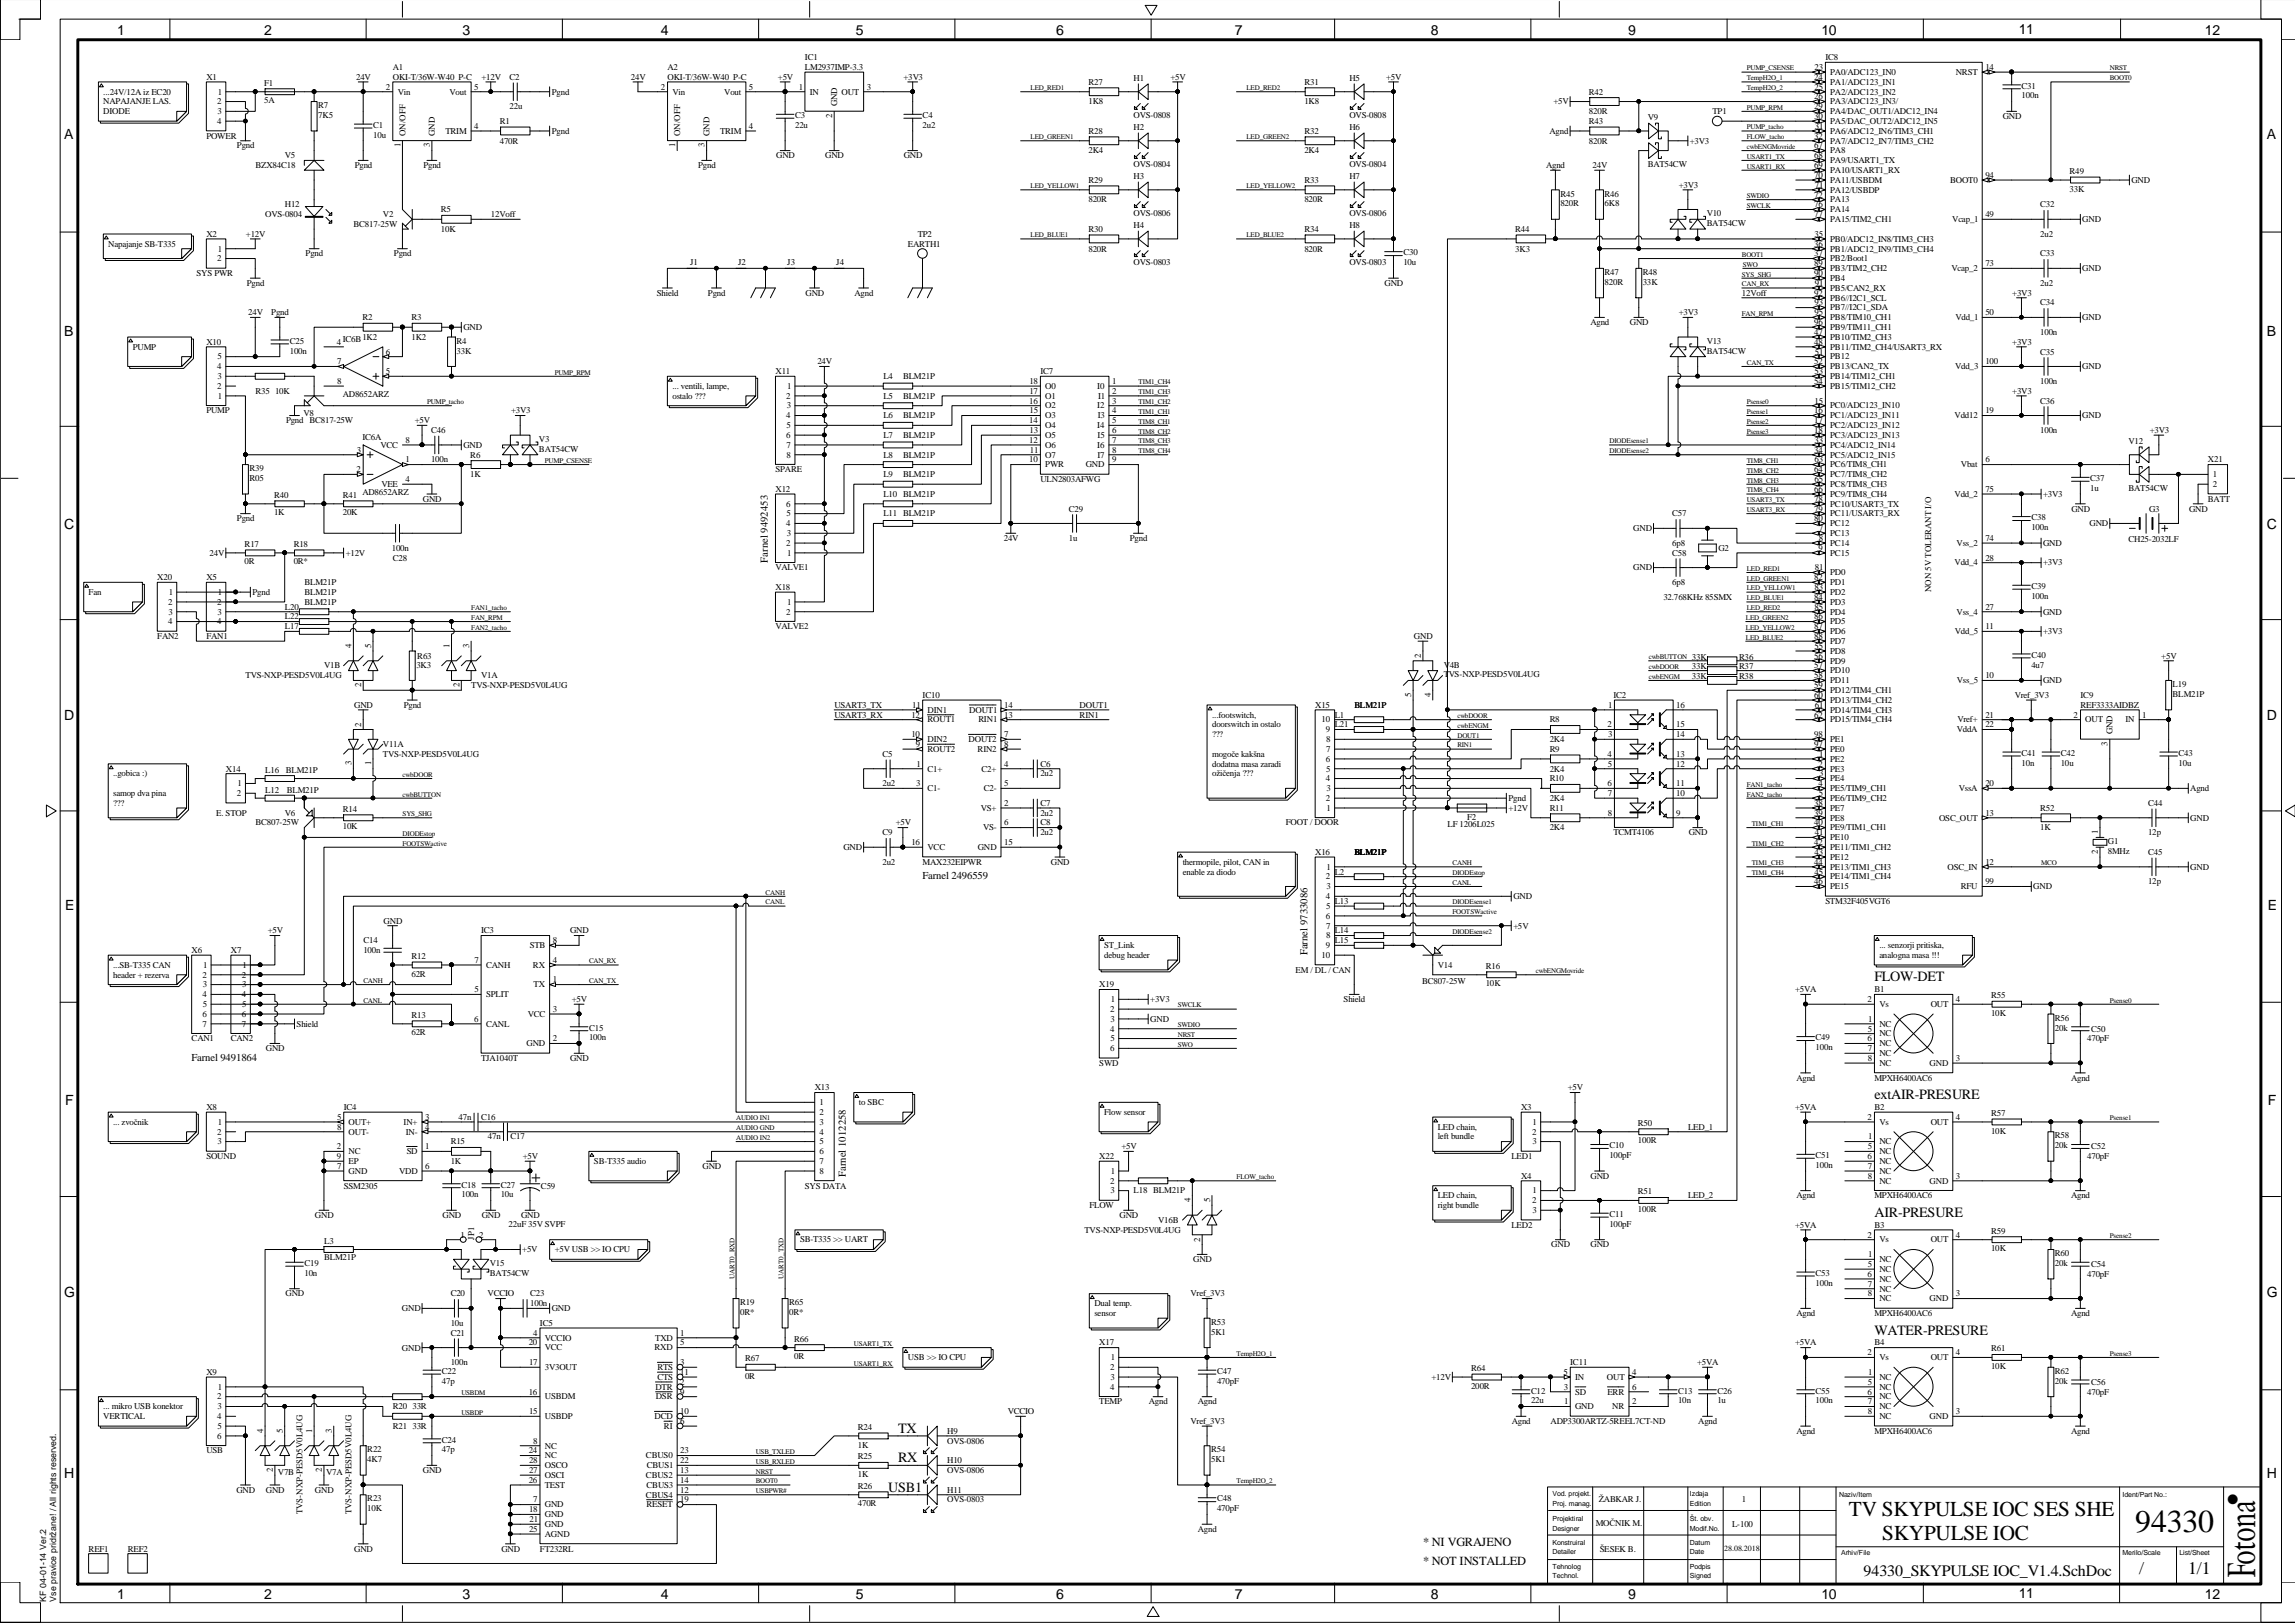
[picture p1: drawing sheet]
<svg xmlns="http://www.w3.org/2000/svg" width="594mm" height="420mm" viewBox="0 0 594 420" stroke-linecap="round" stroke-linejoin="round" font-family="sans-serif">
<defs><g id="words">
<text font-size="8.3" x="552.7" y="396.6">94330</text>
<text font-size="7.1" x="584.2" y="408.6" transform="rotate(-90 584.2 408.6)">FotonaO</text>
<g font-size="5.5">
<text x="478.6" y="392.5">TV SKYPULSE IOC SES SHE</text>
<text x="487.2" y="398.6">SKYPULSE IOC</text>
</g>
<g font-size="4.6">
<text x="553.8" y="407.5">/</text>
<text x="566.5" y="407.5">1/1</text>
</g>
<text font-size="4.1" x="482.4" y="408.1">94330_SKYPULSE IOC_V1.4.SchDoc</text>
<g font-size="3.7">
<text x="485.2" y="254">FLOW-DET</text>
<text x="485.2" y="284.5">extAIR-PRESURE</text>
<text x="485.2" y="315">AIR-PRESURE</text>
<text x="485.2" y="345.5">WATER-PRESURE</text>
<text x="232.5" y="370.9">TX</text>
<text x="232.5" y="378.5">RX</text>
<text x="229.9" y="386.1">USB1</text>
</g>
<g font-size="3.6">
<text x="30.3" y="9">1</text>
<text x="68.4" y="9">2</text>
<text x="119.7" y="9">3</text>
<text x="171" y="9">4</text>
<text x="221.6" y="9">5</text>
<text x="273.4" y="9">6</text>
<text x="319.6" y="9">7</text>
<text x="370.4" y="9">8</text>
<text x="421.5" y="9">9</text>
<text x="471.5" y="9">10</text>
<text x="522.6" y="8.7">11</text>
<text x="570.8" y="9">12</text>
<text x="16.6" y="35.9">A</text>
<text x="586.8" y="35.9">A</text>
<text x="16.6" y="87">B</text>
<text x="586.8" y="87">B</text>
<text x="16.6" y="137">C</text>
<text x="586.8" y="137">C</text>
<text x="16.6" y="186.3">D</text>
<text x="586.8" y="186.3">D</text>
<text x="16.8" y="235.5">E</text>
<text x="587" y="235.5">E</text>
<text x="16.8" y="286.1">F</text>
<text x="587" y="286.1">F</text>
<text x="16.6" y="335.9">G</text>
<text x="586.8" y="335.9">G</text>
<text x="16.6" y="382.6">H</text>
<text x="586.8" y="382.6">H</text>
<text x="30.3" y="413.9">1</text>
<text x="68.4" y="413.9">2</text>
<text x="119.7" y="413.9">3</text>
<text x="171" y="413.9">4</text>
<text x="221.6" y="413.9">5</text>
<text x="273.4" y="413.9">6</text>
<text x="319.6" y="413.9">7</text>
<text x="370.4" y="413.9">8</text>
<text x="421.5" y="413.9">9</text>
<text x="471.5" y="413.9">10</text>
<text x="522.6" y="413.6">11</text>
<text x="570.8" y="413.9">12</text>
</g>
<g font-size="3.2">
<text x="368.4" y="400.2">* NI VGRAJENO</text>
<text x="368.4" y="405.3">* NOT INSTALLED</text>
</g>
<g font-size="2.8">
<text x="198.8" y="145.7" transform="rotate(-90 198.8 145.7)">Farnel 9492453</text>
<text x="238.8" y="227.6">Farnel 2496559</text>
<text x="338.5" y="247.3" transform="rotate(-90 338.5 247.3)">Farnel 9733086</text>
<text x="49.6" y="274.6">Farnel 9491864</text>
<text x="218.9" y="304.7" transform="rotate(-90 218.9 304.7)">Farnel 1012258</text>
</g>
<g font-size="2.3">
<text x="208.4" y="15.6">IC1</text>
<text x="472.5" y="15.6">IC8</text>
<text x="53.4" y="20.7">X1</text>
<text x="68.4" y="22.2">F1</text>
<text x="92.2" y="20.7">24V</text>
<text x="99.9" y="23.2">2</text>
<text x="101.7" y="18.1">A1</text>
<text x="101.7" y="20.7">OKI-T/36W-W40 P-C</text>
<text x="122.8" y="23.2">5</text>
<text x="124.6" y="20.7">+12V</text>
<text x="131.9" y="20.7">C2</text>
<text x="163.3" y="20.7">24V</text>
<text x="171" y="23.2">2</text>
<text x="172.8" y="18.1">A2</text>
<text x="172.8" y="20.7">OKI-T/36W-W40 P-C</text>
<text x="193.9" y="23.2">5</text>
<text x="201.4" y="20.7">+5V</text>
<text x="206.8" y="23.2">1</text>
<text x="208.4" y="18.1">LM2937IMP-3.3</text>
<text x="224.4" y="23.2">3</text>
<text x="233.9" y="20.7">+3V3</text>
<text x="281.8" y="21.9">R27</text>
<text x="293.4" y="20.9">H1</text>
<text x="303" y="20.7">+5V</text>
<text x="337.6" y="21.9">R31</text>
<text x="349.3" y="20.9">H5</text>
<text x="358.9" y="20.7">+5V</text>
<text x="469.6" y="20.7">24</text>
<text x="469.7" y="23.2">25</text>
<text x="469.7" y="18.1">23</text>
<text x="473.8" y="19.4">PA0/ADC123_IN0</text>
<text x="473.8" y="21.9">PA1/ADC123_IN1</text>
<text x="506.3" y="19.4">NRST</text>
<text x="513.9" y="18.1">14</text>
<text x="523.3" y="22.9">C31</text>
<text x="26.7" y="24.5">...24V/12A iz EC20</text>
<text x="26.7" y="27">NAPAJANJE LAS.</text>
<text x="26.7" y="29.5">DIODE</text>
<text x="56.2" y="27">2</text>
<text x="56.3" y="29.5">3</text>
<text x="56.4" y="24.5">1</text>
<text x="68.4" y="26.8">5A</text>
<text x="82.4" y="28">R7</text>
<text x="102.9" y="24.5">Vin</text>
<text x="116.4" y="24.5">Vout</text>
<text x="131.9" y="28.3">22u</text>
<text x="142.8" y="24.5">Pgnd</text>
<text x="174.1" y="24.5">Vin</text>
<text x="187.5" y="24.5">Vout</text>
<text x="209.6" y="24.5">IN</text>
<text x="216.7" y="27.6" transform="rotate(-90 216.7 27.6)">GND</text>
<text x="217.8" y="24.5">OUT</text>
<text x="281.8" y="27">1K8</text>
<text x="337.6" y="27">1K8</text>
<text x="402.1" y="27">+5V</text>
<text x="411.3" y="24.5">R42</text>
<text x="411.3" y="29.5">820R</text>
<text x="443.3" y="29.5">TP1</text>
<text x="469.6" y="25.7">26</text>
<text x="469.6" y="28.3">29</text>
<text x="473.8" y="24.5">PA2/ADC123_IN2</text>
<text x="473.8" y="27">PA3/ADC123_IN3/</text>
<text x="473.8" y="29.5">PA4/DAC_OUT1/ADC12_IN4</text>
<text x="523.3" y="25.5">100n</text>
<text x="53.4" y="35.9">POWER</text>
<text x="56.2" y="32.1">4</text>
<text x="82.4" y="30.6">7K5</text>
<text x="96.6" y="33.1">C1</text>
<text x="96.6" y="35.6">10u</text>
<text x="104.9" y="35.2" transform="rotate(-90 104.9 35.2)">ON/OFF</text>
<text x="112.6" y="35.2" transform="rotate(-90 112.6 35.2)">GND</text>
<text x="115.3" y="34.6">TRIM</text>
<text x="122.8" y="33.4">4</text>
<text x="129.4" y="32.1">R1</text>
<text x="142.8" y="34.6">Pgnd</text>
<text x="176.1" y="35.2" transform="rotate(-90 176.1 35.2)">ON/OFF</text>
<text x="183.7" y="35.2" transform="rotate(-90 183.7 35.2)">GND</text>
<text x="186.4" y="34.6">TRIM</text>
<text x="193.9" y="33.4">4</text>
<text x="205.8" y="30.6">C3</text>
<text x="205.8" y="33.1">22u</text>
<text x="215.4" y="30.6" transform="rotate(-90 215.4 30.6)">2</text>
<text x="238.8" y="30.6">C4</text>
<text x="238.8" y="33.1">2u2</text>
<text x="281.8" y="34.6">R28</text>
<text x="293.4" y="30.6">OVS-0808</text>
<text x="293.4" y="33.6">H2</text>
<text x="337.6" y="34.6">R32</text>
<text x="349.3" y="30.6">OVS-0808</text>
<text x="349.3" y="33.6">H6</text>
<text x="401.1" y="34.6">Agnd</text>
<text x="411.3" y="32.1">R43</text>
<text x="426.5" y="31.1">V9</text>
<text x="469.6" y="30.8">30</text>
<text x="469.6" y="35.9">32</text>
<text x="469.8" y="33.4">31</text>
<text x="473.8" y="32.1">PA5/DAC_OUT2/ADC12_IN5</text>
<text x="473.8" y="34.6">PA6/ADC12_IN6/TIM3_CH1</text>
<text x="518.4" y="30.8">GND</text>
<text x="61.3" y="38.4">Pgnd</text>
<text x="73.7" y="41">V5</text>
<text x="103.7" y="38.1" transform="rotate(-90 103.7 38.1)">1</text>
<text x="111.3" y="38.1" transform="rotate(-90 111.3 38.1)">3</text>
<text x="129.4" y="37.2">470R</text>
<text x="174.8" y="38.1" transform="rotate(-90 174.8 38.1)">1</text>
<text x="182.4" y="38.1" transform="rotate(-90 182.4 38.1)">3</text>
<text x="200.9" y="41">GND</text>
<text x="213.6" y="41">GND</text>
<text x="233.9" y="41">GND</text>
<text x="281.8" y="39.7">2K4</text>
<text x="337.6" y="39.7">2K4</text>
<text x="411.3" y="37.2">820R</text>
<text x="437.5" y="37.2">+3V3</text>
<text x="469.6" y="38.4">67</text>
<text x="469.6" y="41">68</text>
<text x="473.8" y="37.2">PA7/ADC12_IN7/TIM3_CH2</text>
<text x="473.8" y="39.7">PA8</text>
<text x="66.1" y="43.5">BZX84C18</text>
<text x="91.8" y="43.5">Pgnd</text>
<text x="109.6" y="43.5">Pgnd</text>
<text x="180.7" y="43.5">Pgnd</text>
<text x="281.8" y="47.3">R29</text>
<text x="293.4" y="46.3">H3</text>
<text x="293.4" y="43.3">OVS-0804</text>
<text x="337.6" y="47.3">R33</text>
<text x="349.3" y="46.3">H7</text>
<text x="349.3" y="43.3">OVS-0804</text>
<text x="400.3" y="43.5">Agnd</text>
<text x="412.2" y="43.5">24V</text>
<text x="426.5" y="43.3">BAT54CW</text>
<text x="469.6" y="43.5">69</text>
<text x="469.6" y="46.1">70</text>
<text x="473.8" y="42.2">PA9/USART1_TX</text>
<text x="473.8" y="44.8">PA10/USART1_RX</text>
<text x="473.8" y="47.3">PA11/USBDM</text>
<text x="504.8" y="47.3">BOOT0</text>
<text x="513.9" y="46.1">94</text>
<text x="535.7" y="45">R49</text>
<text x="551.7" y="47.3">GND</text>
<text x="73.7" y="53.7">H12</text>
<text x="281.8" y="52.4">820R</text>
<text x="337.6" y="52.4">820R</text>
<text x="403.9" y="50.9">R45</text>
<text x="403.9" y="53.4">820R</text>
<text x="415.4" y="50.9">R46</text>
<text x="415.4" y="53.4">6K8</text>
<text x="434.5" y="48.6">+3V3</text>
<text x="469.6" y="51.1">72</text>
<text x="469.6" y="53.7">76</text>
<text x="469.8" y="48.6">71</text>
<text x="473.8" y="49.9">PA12/USBDP</text>
<text x="473.8" y="52.4">PA13</text>
<text x="528.1" y="53.7">C32</text>
<text x="535.7" y="49.6">33K</text>
<text x="68.7" y="56.2">OVS-0804</text>
<text x="91.5" y="58.8">BC817-25W</text>
<text x="99.1" y="56.2">V2</text>
<text x="114.1" y="54.9">R5</text>
<text x="127.1" y="56.2">12Voff</text>
<text x="293.4" y="56">OVS-0806</text>
<text x="293.4" y="59">H4</text>
<text x="349.3" y="56">OVS-0806</text>
<text x="349.3" y="59">H8</text>
<text x="441.8" y="56">V10</text>
<text x="441.8" y="58.5">BAT54CW</text>
<text x="469.6" y="56.2">77</text>
<text x="473.8" y="54.9">PA14</text>
<text x="473.8" y="57.5">PA15/TIM2_CH1</text>
<text x="505.3" y="57.5">Vcap_1</text>
<text x="513.9" y="56.2">49</text>
<text x="539" y="57.5">GND</text>
<text x="28" y="63.8">Napajanje SB-T335</text>
<text x="53.4" y="61.3">X2</text>
<text x="56.4" y="65.1">1</text>
<text x="63.7" y="61.3">+12V</text>
<text x="114.1" y="60">10K</text>
<text x="235" y="63.8">EARTH1</text>
<text x="237.6" y="61.3">TP2</text>
<text x="281.8" y="60">R30</text>
<text x="281.8" y="65.1">820R</text>
<text x="337.6" y="60">R34</text>
<text x="337.6" y="65.1">820R</text>
<text x="392.3" y="60">R44</text>
<text x="392.3" y="65.1">3K3</text>
<text x="469.6" y="63.8">36</text>
<text x="469.7" y="61.3">35</text>
<text x="473.8" y="62.6">PB0/ADC12_IN8/TIM3_CH3</text>
<text x="473.8" y="65.1">PB1/ADC12_IN9/TIM3_CH4</text>
<text x="528.1" y="61.3">2u2</text>
<text x="50.9" y="71.5">SYS PWR</text>
<text x="56.2" y="67.6">2</text>
<text x="79.1" y="66.4">Pgnd</text>
<text x="102" y="66.4">Pgnd</text>
<text x="178.6" y="68.7">J1</text>
<text x="191.1" y="68.7">J2</text>
<text x="203.8" y="68.7">J3</text>
<text x="216.5" y="68.7">J4</text>
<text x="293.4" y="68.7">OVS-0803</text>
<text x="349.3" y="68.7">OVS-0803</text>
<text x="363.3" y="66.1">C30</text>
<text x="363.3" y="68.7">10u</text>
<text x="415.4" y="71.2">R47</text>
<text x="425.3" y="71.2">R48</text>
<text x="469.6" y="68.9">89</text>
<text x="469.6" y="71.5">90</text>
<text x="469.6" y="66.4">37</text>
<text x="473.8" y="67.6">PB2/Boot1</text>
<text x="473.8" y="70.2">PB3/TIM2_CH2</text>
<text x="505.2" y="70.2">Vcap_2</text>
<text x="513.9" y="68.9">73</text>
<text x="528.1" y="66.4">C33</text>
<text x="539" y="70.2">GND</text>
<text x="63.9" y="74">Pgnd</text>
<text x="170" y="76.5">Shield</text>
<text x="183.3" y="76.5">Pgnd</text>
<text x="208.5" y="76.5">GND</text>
<text x="221.2" y="76.5">Agnd</text>
<text x="358.4" y="74">GND</text>
<text x="415.4" y="73.7">820R</text>
<text x="425.3" y="73.7">33K</text>
<text x="450.9" y="76.5">12Voff</text>
<text x="469.6" y="76.5">92</text>
<text x="469.8" y="74">91</text>
<text x="473.8" y="72.7">PB4</text>
<text x="473.8" y="75.3">PB5/CAN2_RX</text>
<text x="473.8" y="77.8">PB6//I2C1_SCL</text>
<text x="520.9" y="76.5">+3V3</text>
<text x="528.1" y="74">2u2</text>
<text x="64.3" y="81.6">24V</text>
<text x="70.2" y="81.6">Pgnd</text>
<text x="93.8" y="82.9">R2</text>
<text x="106.5" y="82.9">R3</text>
<text x="434.5" y="81.6">+3V3</text>
<text x="469.7" y="81.6">95</text>
<text x="469.7" y="79.1">93</text>
<text x="473.8" y="80.3">PB7//I2C1_SDA</text>
<text x="473.8" y="82.9">PB8/TIM10_CH1</text>
<text x="506.2" y="82.9">Vdd_1</text>
<text x="513.9" y="81.6">50</text>
<text x="528.1" y="79.1">C34</text>
<text x="539" y="82.9">GND</text>
<text x="53.4" y="89.2">X10</text>
<text x="75" y="89">C25</text>
<text x="87.2" y="89.2">4</text>
<text x="88.7" y="88.5">IC6B1K2</text>
<text x="106.5" y="88">1K2</text>
<text x="118.2" y="89">R4</text>
<text x="120" y="85.5">GND</text>
<text x="411.7" y="84.2">Agnd</text>
<text x="421.9" y="84.2">GND</text>
<text x="441.8" y="89">V13</text>
<text x="469.6" y="84.2">96</text>
<text x="469.6" y="86.7">47</text>
<text x="469.6" y="89.2">48</text>
<text x="473.8" y="88">PB10/TIM2_CH3</text>
<text x="473.8" y="85.4">PB9/TIM11_CH1</text>
<text x="520.9" y="89.2">+3V3</text>
<text x="528.1" y="86.7">100n</text>
<text x="34.4" y="90.5">PUMP</text>
<text x="56.2" y="95.6">4</text>
<text x="56.3" y="93">5</text>
<text x="75" y="91.5">100n</text>
<text x="87.2" y="94.3">7</text>
<text x="99.9" y="91.8">6</text>
<text x="118.2" y="91.5">33K</text>
<text x="211.6" y="94.3">24V</text>
<text x="441.8" y="91.5">BAT54CW</text>
<text x="469.6" y="94.3">52</text>
<text x="469.8" y="91.8">51</text>
<text x="473.8" y="90.5">PB11/TIM2_CH4/USART3_RX</text>
<text x="473.8" y="93">PB12</text>
<text x="473.8" y="95.6">PB13/CAN2_TX</text>
<text x="506.1" y="95.6">Vdd_3</text>
<text x="513.9" y="94.3">100</text>
<text x="528.1" y="91.8">C35</text>
<text x="539" y="95.6">GND</text>
<text x="56.2" y="100.7">2</text>
<text x="56.3" y="98.1">3</text>
<text x="66.1" y="101.9">R35 10K</text>
<text x="87.2" y="99.4">8</text>
<text x="99.9" y="96.9">5</text>
<text x="174.1" y="100.7">... ventili, lampe,</text>
<text x="200.7" y="96.9">X11</text>
<text x="203.7" y="100.7">1</text>
<text x="228.7" y="98.1">L4</text>
<text x="233.8" y="98.1">BLM21P</text>
<text x="266.5" y="99.4">18</text>
<text x="266.5" y="101.9">17</text>
<text x="269.3" y="96.9">IC7</text>
<text x="270.6" y="100.7">O0</text>
<text x="284" y="100.7">I0</text>
<text x="287.9" y="99.4">1</text>
<text x="287.9" y="101.9">2</text>
<text x="469.6" y="99.4">54</text>
<text x="469.7" y="96.9">53</text>
<text x="473.8" y="98.1">PB14/TIM12_CH1</text>
<text x="473.8" y="100.7">PB15/TIM12_CH2</text>
<text x="520.9" y="101.9">+3V3</text>
<text x="528.1" y="99.4">100n</text>
<text x="53.4" y="107">PUMP</text>
<text x="56.4" y="103.2">1</text>
<text x="78.6" y="107.8">V8</text>
<text x="88.7" y="102.7">AD8652ARZ</text>
<text x="132.3" y="107">+3V3</text>
<text x="174.1" y="103.2">ostalo ???</text>
<text x="203.5" y="103.2">2</text>
<text x="203.7" y="105.7">3</text>
<text x="228.7" y="103.2">L5</text>
<text x="233.8" y="103.2">BLM21P</text>
<text x="266.4" y="104.5">16</text>
<text x="266.5" y="107">15</text>
<text x="270.6" y="105.7">O2</text>
<text x="270.6" y="103.2">O1</text>
<text x="284" y="105.7">I2</text>
<text x="284.3" y="103.2">I1</text>
<text x="287.9" y="104.5">3</text>
<text x="287.9" y="107">4</text>
<text x="469.6" y="107">16</text>
<text x="469.7" y="104.5">15</text>
<text x="473.8" y="105.7">PC0/ADC123_IN10</text>
<text x="513.9" y="107">19</text>
<text x="528.1" y="104.5">C36</text>
<text x="74" y="109.6">Pgnd BC817-25W</text>
<text x="93.8" y="113.9">IC6A</text>
<text x="107.4" y="109.6">+5V</text>
<text x="111.6" y="112.1">C46</text>
<text x="203.5" y="108.3">4</text>
<text x="203.5" y="113.4">6</text>
<text x="203.6" y="110.8">5</text>
<text x="228.7" y="113.4">L7</text>
<text x="228.7" y="108.3">L6</text>
<text x="233.8" y="113.4">BLM21P</text>
<text x="233.8" y="108.3">BLM21P</text>
<text x="266.4" y="109.6">14</text>
<text x="266.5" y="112.1">13</text>
<text x="270.6" y="113.4">O5</text>
<text x="270.6" y="110.8">O4</text>
<text x="270.6" y="108.3">O3</text>
<text x="284" y="110.8">I4</text>
<text x="284.1" y="113.4">I5</text>
<text x="284.2" y="108.3">I3</text>
<text x="287.9" y="109.6">5</text>
<text x="287.9" y="112.1">6</text>
<text x="469.6" y="109.6">17</text>
<text x="469.6" y="112.1">18</text>
<text x="473.8" y="108.3">PC1/ADC123_IN11</text>
<text x="473.8" y="110.8">PC2/ADC123_IN12</text>
<text x="473.8" y="113.4">PC3/ADC123_IN13</text>
<text x="506" y="108.3">Vdd12</text>
<text x="528.1" y="112.1">100n</text>
<text x="539" y="108.3">GND</text>
<text x="556.5" y="112.1">+3V3</text>
<text x="92.4" y="117.2">3</text>
<text x="98.5" y="115.9">VCC</text>
<text x="105" y="119.7">1</text>
<text x="105" y="114.6">8</text>
<text x="111.6" y="119.7">100n</text>
<text x="120" y="116">GND</text>
<text x="121.7" y="118.4">R6</text>
<text x="139.5" y="114.4">V3</text>
<text x="139.5" y="116.9">BAT54CW</text>
<text x="203.6" y="115.9">7</text>
<text x="203.6" y="118.4">8</text>
<text x="228.7" y="118.4">L8</text>
<text x="233.8" y="118.4">BLM21P</text>
<text x="266.4" y="119.7">10</text>
<text x="266.4" y="114.6">12</text>
<text x="266.6" y="117.2">11</text>
<text x="270.6" y="118.4">O7</text>
<text x="270.6" y="115.9">O6</text>
<text x="284" y="115.9">I6</text>
<text x="284.1" y="118.4">I7</text>
<text x="287.9" y="119.7">9</text>
<text x="287.9" y="114.6">7</text>
<text x="287.9" y="117.2">8</text>
<text x="469.6" y="117.2">34</text>
<text x="469.7" y="114.6">33</text>
<text x="469.7" y="119.7">63</text>
<text x="473.8" y="115.9">PC4/ADC12_IN14</text>
<text x="473.8" y="118.4">PC5/ADC12_IN15</text>
<text x="513.9" y="119.7">6</text>
<text x="551" y="114.9">V12</text>
<text x="571.5" y="119.7">X21</text>
<text x="64.6" y="122">R39</text>
<text x="64.6" y="124.5">R05</text>
<text x="92.3" y="122.3">2</text>
<text x="105" y="124.8">4</text>
<text x="121.7" y="123.5">1K</text>
<text x="200.7" y="122.3">SPARE</text>
<text x="228.7" y="123.5">L9</text>
<text x="233.8" y="123.5">BLM21P</text>
<text x="269.3" y="124.8">ULN2803AFWG</text>
<text x="270.6" y="121">PWR</text>
<text x="281.1" y="121">GND</text>
<text x="469.6" y="122.3">64</text>
<text x="469.7" y="124.8">65</text>
<text x="473.8" y="121">PC6/TIM8_CH1</text>
<text x="473.8" y="123.5">PC7/TIM8_CH2</text>
<text x="507.6" y="121">Vbat</text>
<text x="541.1" y="124.5">C37</text>
<text x="572.8" y="123.5">1</text>
<text x="70.9" y="128.9">R40</text>
<text x="88.7" y="128.9">R41</text>
<text x="93.8" y="128.1">AD8652ARZ</text>
<text x="98.7" y="126.1">VEE</text>
<text x="109.5" y="129.9">GND</text>
<text x="200.7" y="127.3">X12</text>
<text x="203.5" y="131.1">6</text>
<text x="228.7" y="128.6">L10 BLM21P</text>
<text x="469.6" y="127.3">66</text>
<text x="469.6" y="129.9">78</text>
<text x="473.8" y="126.1">PC8/TIM8_CH3</text>
<text x="473.8" y="128.6">PC9/TIM8_CH4</text>
<text x="473.8" y="131.1">PC10/USART3_TX</text>
<text x="506" y="128.6">Vdd_2</text>
<text x="513.9" y="127.3">75</text>
<text x="528.9" y="128.6">+3V3</text>
<text x="541.1" y="127.1">1u</text>
<text x="551" y="127.1">BAT54CW</text>
<text x="571.5" y="129.9">BATT</text>
<text x="572.8" y="126.1">2</text>
<text x="61.3" y="135">Pgnd</text>
<text x="70.9" y="133.4">1K</text>
<text x="88.7" y="133.4">20K</text>
<text x="203.5" y="136.2">4</text>
<text x="203.6" y="133.7">5</text>
<text x="228.7" y="133.7">L11 BLM21P</text>
<text x="276.7" y="132.4">C29</text>
<text x="422.8" y="137.5">GND</text>
<text x="432.9" y="133.7">C57</text>
<text x="469.6" y="132.4">79</text>
<text x="469.6" y="135">80</text>
<text x="470.8" y="137.5">7</text>
<text x="473.8" y="133.7">PC11/USART3_RX</text>
<text x="473.8" y="136.2">PC12</text>
<text x="525.9" y="134.7">C38</text>
<text x="525.9" y="137.2">100n</text>
<text x="536.2" y="132.4">GND</text>
<text x="540.9" y="136.2">GND</text>
<text x="556.3" y="132.4">G3</text>
<text x="566.7" y="132.4">GND</text>
<text x="54.3" y="143.8">24V</text>
<text x="63.3" y="141.6">R17</text>
<text x="76" y="141.6">R18</text>
<text x="89.5" y="143.8">+12V</text>
<text x="101.4" y="142.6">100n</text>
<text x="203.5" y="141.3">2</text>
<text x="203.7" y="138.8">3</text>
<text x="203.7" y="143.8">1</text>
<text x="259.8" y="140">24V</text>
<text x="276.7" y="140">1u</text>
<text x="292.5" y="140">Pgnd</text>
<text x="432.9" y="141.3">6p8</text>
<text x="432.9" y="143.8">C58</text>
<text x="444.8" y="142.6">G2</text>
<text x="470.7" y="142.6">9</text>
<text x="470.8" y="140">8</text>
<text x="473.8" y="138.8">PC13</text>
<text x="473.8" y="141.3">PC14</text>
<text x="473.8" y="143.8">PC15</text>
<text x="506.5" y="141.3">Vss_2</text>
<text x="513.9" y="140">74</text>
<text x="528.9" y="141.3">GND</text>
<text x="551" y="140.3">CH25-2032LF</text>
<text x="63.3" y="146.1">0R</text>
<text x="76" y="146.1">0R*</text>
<text x="101.7" y="145.1">C28</text>
<text x="200.7" y="147.7">VALVE1</text>
<text x="422.8" y="147.7">GND</text>
<text x="469.8" y="147.7">81</text>
<text x="473.8" y="148.9">PD0</text>
<text x="506" y="146.4">Vdd_4</text>
<text x="513.9" y="145.1">28</text>
<text x="528.9" y="146.4">+3V3</text>
<text x="22.9" y="154">Fan</text>
<text x="40.7" y="150.2">X20</text>
<text x="43.7" y="154">1</text>
<text x="53.4" y="150.2">X5</text>
<text x="56.4" y="154">1</text>
<text x="65.4" y="154">Pgnd</text>
<text x="78.8" y="154">BLM21P</text>
<text x="78.8" y="151.5">BLM21P</text>
<text x="200.7" y="152.7">X18</text>
<text x="430.6" y="155.3">32.768KHz 85SMX</text>
<text x="432.9" y="151.5">6p8</text>
<text x="469.6" y="150.2">82</text>
<text x="469.6" y="155.3">84</text>
<text x="469.7" y="152.7">83</text>
<text x="473.8" y="151.5">PD1</text>
<text x="473.8" y="154">PD2</text>
<text x="499.9" y="153.3" transform="rotate(-90 499.9 153.3)">NON 5V TOLERANT I/O</text>
<text x="525.9" y="152.5">C39</text>
<text x="525.9" y="155">100n</text>
<text x="43.5" y="156.5">2</text>
<text x="43.5" y="161.6">4</text>
<text x="43.6" y="159.1">3</text>
<text x="56.2" y="156.5">2</text>
<text x="56.2" y="161.6">4</text>
<text x="56.3" y="159.1">3</text>
<text x="73.7" y="157.8">L20</text>
<text x="73.7" y="160.4">L22</text>
<text x="78.8" y="156.5">BLM21P</text>
<text x="203.5" y="159.1">2</text>
<text x="203.7" y="156.5">1</text>
<text x="469.6" y="160.4">86</text>
<text x="469.7" y="157.8">85</text>
<text x="473.8" y="156.5">PD3</text>
<text x="473.8" y="159.1">PD4</text>
<text x="473.8" y="161.6">PD5</text>
<text x="506.5" y="159.1">Vss_4</text>
<text x="513.9" y="157.8">27</text>
<text x="528.9" y="159.1">GND</text>
<text x="40.7" y="165.4">FAN2</text>
<text x="53.4" y="165.4">FAN1</text>
<text x="73.7" y="162.9">L17</text>
<text x="91" y="167.8" transform="rotate(-90 91 167.8)">4</text>
<text x="96" y="167.8" transform="rotate(-90 96 167.8)">5</text>
<text x="116.4" y="167.8" transform="rotate(-90 116.4 167.8)">1</text>
<text x="121.4" y="167.8" transform="rotate(-90 121.4 167.8)">3</text>
<text x="200.7" y="162.9">VALVE2</text>
<text x="366" y="165.4">GND</text>
<text x="469.6" y="162.9">87</text>
<text x="469.6" y="165.4">88</text>
<text x="469.7" y="168">55</text>
<text x="473.8" y="164.2">PD6</text>
<text x="473.8" y="166.7">PD7</text>
<text x="506" y="164.2">Vdd_5</text>
<text x="513.9" y="162.9">11</text>
<text x="528.9" y="164.2">+3V3</text>
<text x="83.9" y="173.1">V1B</text>
<text x="107.8" y="172.8">3K3</text>
<text x="108" y="170.5">R63</text>
<text x="367.8" y="170.3" transform="rotate(-90 367.8 170.3)">2</text>
<text x="373.7" y="172.8">V4B</text>
<text x="438" y="170.8">33K</text>
<text x="438" y="173.3">33K</text>
<text x="450.2" y="170.8">R36</text>
<text x="450.2" y="173.3">R37</text>
<text x="469.6" y="170.5">56</text>
<text x="469.6" y="173.1">57</text>
<text x="473.8" y="169.2">PD8</text>
<text x="473.8" y="171.8">PD9</text>
<text x="525.9" y="170.3">C40</text>
<text x="525.9" y="172.8">4u7</text>
<text x="559.5" y="170.5">+5V</text>
<text x="63.6" y="175.6">TVS-NXP-PESD5V0L4UG</text>
<text x="93.5" y="178" transform="rotate(-90 93.5 178)">2</text>
<text x="118.9" y="178" transform="rotate(-90 118.9 178)">2</text>
<text x="122" y="178.1">TVS-NXP-PESD5V0L4UG</text>
<text x="124.5" y="175.6">V1A</text>
<text x="373.7" y="175.3">TVS-NXP-PESD5V0L4UG</text>
<text x="438" y="175.9">33K</text>
<text x="450.2" y="175.9">R38</text>
<text x="469.6" y="178.1">59</text>
<text x="469.6" y="175.6">58</text>
<text x="473.8" y="174.3">PD10</text>
<text x="473.8" y="176.9">PD11</text>
<text x="473.8" y="179.4">PD12/TIM4_CH1</text>
<text x="506.6" y="176.9">Vss_5</text>
<text x="513.9" y="175.6">10</text>
<text x="528.9" y="176.9">GND</text>
<text x="562.4" y="177.9">L19</text>
<text x="91.7" y="183.2">GND</text>
<text x="104.5" y="183.2">Pgnd</text>
<text x="216" y="183.2">USART3_TX</text>
<text x="216" y="185.8">USART3_RX</text>
<text x="235.9" y="185.8">12</text>
<text x="236.1" y="183.2">11</text>
<text x="238.8" y="180.7">IC10</text>
<text x="240.1" y="184.5">DIN1</text>
<text x="250.9" y="184.5">DOUT1</text>
<text x="259.9" y="185.8">13</text>
<text x="259.9" y="183.2">14</text>
<text x="279.5" y="183.2">DOUT1</text>
<text x="279.5" y="185.8">RIN1</text>
<text x="313.8" y="185.8">...footswitch,</text>
<text x="340.4" y="183.2">X15</text>
<text x="345.5" y="185.8">L1</text>
<text x="350.6" y="183.2">BLM21P</text>
<text x="365.3" y="180.4" transform="rotate(-90 365.3 180.4)">5</text>
<text x="370.4" y="180.5" transform="rotate(-90 370.4 180.5)">4</text>
<text x="416.3" y="183.2">1</text>
<text x="417.7" y="180.7">IC2</text>
<text x="433.9" y="183.2">16</text>
<text x="469.6" y="180.7">60</text>
<text x="469.6" y="185.8">62</text>
<text x="469.8" y="183.2">61</text>
<text x="473.8" y="181.9">PD13/TIM4_CH2</text>
<text x="473.8" y="184.5">PD14/TIM4_CH3</text>
<text x="513.9" y="185.8">21</text>
<text x="521.5" y="180.7">Vref_3V3</text>
<text x="536.7" y="185.8">2</text>
<text x="538.5" y="180.7">IC9</text>
<text x="538.5" y="183.2">REF3333AIDBZ</text>
<text x="554.5" y="185.8">1</text>
<text x="562.4" y="180.4">BLM21P</text>
<text x="93.5" y="188.1" transform="rotate(-90 93.5 188.1)">2</text>
<text x="235.9" y="190.8">10</text>
<text x="240.1" y="187">ROUT1</text>
<text x="253.3" y="187">RIN1</text>
<text x="259.9" y="190.8">7</text>
<text x="313.8" y="188.3">doorswitch in ostalo</text>
<text x="313.8" y="190.8">???</text>
<text x="342.1" y="187">10</text>
<text x="343.2" y="189.6">9</text>
<text x="345.5" y="188.3">L21</text>
<text x="401.1" y="187">R8</text>
<text x="416.1" y="188.3">2</text>
<text x="416.3" y="190.8">3</text>
<text x="433.9" y="188.3">15</text>
<text x="433.9" y="190.8">14</text>
<text x="469.6" y="190.8">98</text>
<text x="473.8" y="187">PD15/TIM4_CH4</text>
<text x="506.6" y="189.6">VddA</text>
<text x="506.7" y="187">Vref+</text>
<text x="513.9" y="188.3">22</text>
<text x="539.8" y="187">OUT</text>
<text x="546.9" y="190.1" transform="rotate(-90 546.9 190.1)">GND</text>
<text x="550.2" y="187">IN</text>
<text x="99.1" y="193.4">V11A</text>
<text x="99.1" y="195.9">TVS-NXP-PESD5V0L4UG</text>
<text x="228.4" y="195.9">C5</text>
<text x="237.1" y="193.4">9</text>
<text x="240.1" y="194.6">ROUT2</text>
<text x="240.1" y="192.1">DIN2</text>
<text x="250.7" y="192.1">DOUT2</text>
<text x="253.1" y="194.6">RIN2</text>
<text x="259.9" y="193.4">8</text>
<text x="313.8" y="195.9">mogoče kakšna</text>
<text x="343.2" y="197.2">6</text>
<text x="343.3" y="194.6">7</text>
<text x="343.3" y="192.1">8</text>
<text x="401.1" y="192.1">2K4</text>
<text x="401.1" y="194.6">R9</text>
<text x="416.1" y="195.9">4</text>
<text x="433.9" y="195.9">13</text>
<text x="469.6" y="193.4">97</text>
<text x="470.9" y="195.9">1</text>
<text x="473.8" y="197.2">PE2</text>
<text x="473.8" y="194.6">PE0</text>
<text x="473.8" y="192.1">PE1</text>
<text x="523.3" y="195.7">C41</text>
<text x="533.4" y="195.7">C42</text>
<text x="545.6" y="193.1" transform="rotate(-90 545.6 193.1)">3</text>
<text x="563.9" y="195.7">C43</text>
<text x="29.3" y="201">..gobica :)</text>
<text x="58.5" y="199.7">X14</text>
<text x="61.5" y="203.5">1</text>
<text x="68.7" y="200.2">L16</text>
<text x="74" y="200.2">BLM21P</text>
<text x="91" y="198.2" transform="rotate(-90 91 198.2)">3</text>
<text x="96" y="198.2" transform="rotate(-90 96 198.2)">1</text>
<text x="228.4" y="203.5">2u2</text>
<text x="237.2" y="203.5">3</text>
<text x="237.3" y="198.5">1</text>
<text x="240.1" y="199.7">C1+</text>
<text x="254.1" y="199.7">C2+</text>
<text x="259.9" y="198.5">4</text>
<text x="259.9" y="203.5">5</text>
<text x="269.3" y="198.5">C6</text>
<text x="269.3" y="201">2u2</text>
<text x="313.8" y="198.5">dodatna masa zaradi</text>
<text x="313.8" y="201">ožičenja ???</text>
<text x="343.2" y="202.3">4</text>
<text x="343.3" y="199.7">5</text>
<text x="401.1" y="199.7">2K4</text>
<text x="401.1" y="202.3">R10</text>
<text x="416.1" y="203.5">6</text>
<text x="416.2" y="198.5">5</text>
<text x="433.9" y="198.5">12</text>
<text x="433.9" y="203.5">11</text>
<text x="470.7" y="198.5">2</text>
<text x="470.7" y="203.5">4</text>
<text x="470.9" y="201">3</text>
<text x="473.8" y="199.7">PE3</text>
<text x="473.8" y="202.3">PE4</text>
<text x="513.9" y="203.5">20</text>
<text x="523.3" y="198.2">10n</text>
<text x="533.4" y="198.2">10u</text>
<text x="563.9" y="198.2">10u</text>
<text x="29.3" y="206.1">samop dva pina</text>
<text x="29.3" y="208.6">???</text>
<text x="61.3" y="206.1">2</text>
<text x="68.7" y="205.3">L12</text>
<text x="74.2" y="205.3">BLM21P</text>
<text x="240.1" y="204.8">C1-</text>
<text x="253.9" y="209.9">VS+</text>
<text x="254.7" y="204.8">C2-</text>
<text x="259.9" y="208.6">2</text>
<text x="269.3" y="208.6">C7</text>
<text x="343.2" y="207.3">2</text>
<text x="343.4" y="204.8">3</text>
<text x="343.4" y="209.9">1</text>
<text x="390.5" y="209.9">+12V</text>
<text x="390.5" y="207.3">Pgnd</text>
<text x="401.1" y="207.3">2K4</text>
<text x="401.1" y="209.9">R11</text>
<text x="416.2" y="206.1">7</text>
<text x="433.9" y="206.1">10</text>
<text x="469.6" y="208.6">38</text>
<text x="470.8" y="206.1">5</text>
<text x="473.8" y="204.8">PE5/TIM9_CH1</text>
<text x="473.8" y="207.3">PE6/TIM9_CH2</text>
<text x="473.8" y="209.9">PE7</text>
<text x="507.1" y="204.8">VssA</text>
<text x="528.1" y="209.9">R52</text>
<text x="556" y="208.6">C44</text>
<text x="567" y="204.8">Agnd</text>
<text x="56" y="211.2">E. STOP</text>
<text x="66.1" y="213.7">BC807-25W</text>
<text x="73.7" y="211.2">V6</text>
<text x="88.7" y="210.1">R14</text>
<text x="88.7" y="214.7">10K</text>
<text x="231.9" y="213.7">+5V</text>
<text x="254.5" y="215">VS-</text>
<text x="259.9" y="213.7">6</text>
<text x="269.3" y="211.2">2u2</text>
<text x="269.3" y="213.7">C8</text>
<text x="332.8" y="213.7">FOOT / DOOR</text>
<text x="374.7" y="214.2">LF 1206L025</text>
<text x="379.8" y="212.2">F2</text>
<text x="401.1" y="215">2K4</text>
<text x="416.2" y="211.2">8</text>
<text x="433.9" y="211.2">9</text>
<text x="469.6" y="211.2">39</text>
<text x="469.6" y="213.7">40</text>
<text x="473.8" y="212.4">PE8</text>
<text x="473.8" y="215">PE9/TIM1_CH1</text>
<text x="502" y="212.4">OSC_OUT</text>
<text x="513.9" y="211.2">13</text>
<text x="528.1" y="215">1K</text>
<text x="567" y="212.4">GND</text>
<text x="218.3" y="220.1">GND</text>
<text x="228.4" y="216.2">C9</text>
<text x="235.9" y="218.8">16</text>
<text x="240.1" y="220">VCC</text>
<text x="253.1" y="220">GND</text>
<text x="259.9" y="218.8">15</text>
<text x="269.3" y="216.2">2u2</text>
<text x="340.4" y="221.3">X16</text>
<text x="350.6" y="221.3">BLM21P</text>
<text x="417.7" y="216.2">TCMT4106</text>
<text x="437.1" y="216.2">GND</text>
<text x="469.6" y="218.8">42</text>
<text x="469.7" y="221.3">43</text>
<text x="469.8" y="216.2">41</text>
<text x="473.8" y="217.5">PE10</text>
<text x="473.8" y="220">PE11/TIM1_CH2</text>
<text x="543" y="221.1" transform="rotate(-90 543 221.1)">2</text>
<text x="543" y="216" transform="rotate(-90 543 216)">1</text>
<text x="545.6" y="218.5">G1</text>
<text x="545.6" y="221.1">8MHz</text>
<text x="556" y="216.2">12p</text>
<text x="556" y="221.3">C45</text>
<text x="228.4" y="223.9">2u2</text>
<text x="238.8" y="223.9">MAX232EIPWR</text>
<text x="272" y="223.9">GND</text>
<text x="306.1" y="223.9">thermopile, pilot, CAN in</text>
<text x="306.1" y="226.4">enable za diodo</text>
<text x="343.2" y="227.7">2</text>
<text x="343.4" y="225.1">1</text>
<text x="345.5" y="226.4">L2</text>
<text x="469.6" y="223.9">44</text>
<text x="469.7" y="226.4">45</text>
<text x="473.8" y="222.6">PE12</text>
<text x="473.8" y="225.1">PE13/TIM1_CH3</text>
<text x="473.8" y="227.7">PE14/TIM1_CH4</text>
<text x="504.1" y="225.1">OSC_IN</text>
<text x="513.9" y="223.9">12</text>
<text x="567" y="225.1">GND</text>
<text x="343.2" y="232.7">4</text>
<text x="343.4" y="230.2">3</text>
<text x="391.7" y="232.7">GND</text>
<text x="469.6" y="228.9">46</text>
<text x="473.8" y="230.2">PE15</text>
<text x="507.6" y="230.2">RFU</text>
<text x="513.9" y="228.9">99</text>
<text x="526.3" y="230.2">GND</text>
<text x="556" y="228.9">12p</text>
<text x="99.3" y="239.1">GND</text>
<text x="343.2" y="237.8">6</text>
<text x="343.3" y="235.3">5</text>
<text x="345.5" y="234">L13</text>
<text x="472.5" y="234">STM32F405VGT6</text>
<text x="69.3" y="241.6">+5V</text>
<text x="94.1" y="244.2">C14</text>
<text x="124.5" y="241.6">IC3</text>
<text x="137.2" y="245.4">STB</text>
<text x="143.1" y="244.2">8</text>
<text x="147.6" y="241.6">GND</text>
<text x="285.8" y="245.4">ST_Link</text>
<text x="343.2" y="245.4">9</text>
<text x="343.3" y="240.4">7</text>
<text x="343.3" y="242.9">8</text>
<text x="345.5" y="241.6">L14</text>
<text x="345.5" y="244.2">L15</text>
<text x="391.7" y="240.4">+5V</text>
<text x="486.5" y="245.4">... senzorji pritiska,</text>
<text x="29.3" y="250.5">...SB-T335 CAN</text>
<text x="49.6" y="246.7">X6</text>
<text x="52.6" y="250.5">1</text>
<text x="59.8" y="246.7">X7</text>
<text x="62.8" y="250.5">1</text>
<text x="94.1" y="246.7">100n</text>
<text x="106.5" y="248.2">R12</text>
<text x="122.8" y="249.3">7</text>
<text x="125.8" y="250.5">CANH</text>
<text x="138" y="250.5">RX</text>
<text x="143.1" y="249.3">4</text>
<text x="285.8" y="248">debug header</text>
<text x="335.4" y="251.8">EM / DL / CAN</text>
<text x="342.1" y="248">10</text>
<text x="372.2" y="250.5">V14</text>
<text x="384.6" y="250.8">R16</text>
<text x="486.5" y="248">analogna masa !!!</text>
<text x="29.3" y="253.1">header + rezerva</text>
<text x="52.4" y="253.1">2</text>
<text x="52.5" y="255.6">3</text>
<text x="62.6" y="253.1">2</text>
<text x="62.7" y="255.6">3</text>
<text x="106.5" y="252.8">62R</text>
<text x="122.8" y="256.9">5</text>
<text x="138.1" y="255.6">TX</text>
<text x="143.1" y="254.3">1</text>
<text x="284.6" y="255.6">X19</text>
<text x="368.1" y="254.8">BC807-25W</text>
<text x="384.6" y="255.4">10K</text>
<text x="464.7" y="256.9">+5VA</text>
<text x="485.2" y="256.9">B1</text>
<text x="52.4" y="258.1">4</text>
<text x="52.4" y="263.2">6</text>
<text x="52.5" y="260.7">5</text>
<text x="62.6" y="258.1">4</text>
<text x="62.6" y="263.2">6</text>
<text x="62.6" y="260.7">5</text>
<text x="106.5" y="263.5">R13</text>
<text x="125.8" y="258.1">SPLIT</text>
<text x="136.6" y="263.2">VCC</text>
<text x="143.1" y="262">3</text>
<text x="148" y="259.4">+5V</text>
<text x="287.4" y="262">2</text>
<text x="287.6" y="259.4">1</text>
<text x="297.8" y="259.4">+3V3</text>
<text x="347.8" y="259.4">Shield</text>
<text x="483.4" y="259.4">2</text>
<text x="486.5" y="260.7">Vs</text>
<text x="499.8" y="260.7">OUT</text>
<text x="506.3" y="259.4">4</text>
<text x="515.4" y="258.4">R55</text>
<text x="515.4" y="263">10K</text>
<text x="49.6" y="269.6">CAN1</text>
<text x="52.4" y="265.8">7</text>
<text x="59.8" y="269.6">CAN2</text>
<text x="62.6" y="265.8">7</text>
<text x="76.8" y="265.8">Shield</text>
<text x="106.5" y="268.1">62R</text>
<text x="122.8" y="264.5">6</text>
<text x="125.8" y="265.8">CANL</text>
<text x="143.1" y="269.6">2</text>
<text x="152.5" y="266.8">C15</text>
<text x="152.5" y="269.3">100n</text>
<text x="287.4" y="267">4</text>
<text x="287.4" y="269.6">5</text>
<text x="287.5" y="264.5">3</text>
<text x="297.8" y="264.5">GND</text>
<text x="470" y="269.3">C49</text>
<text x="483.4" y="269.6">6</text>
<text x="483.5" y="267">5</text>
<text x="483.6" y="264.5">1</text>
<text x="486.5" y="268.3">NC</text>
<text x="486.5" y="265.8">NC</text>
<text x="531.9" y="264.2">R56</text>
<text x="531.9" y="266.8">20k</text>
<text x="540.3" y="269.6">470pF</text>
<text x="541.3" y="267">C50</text>
<text x="68.8" y="272.1">GND</text>
<text x="124.5" y="274.7">TJA1040T</text>
<text x="136.3" y="270.8">GND</text>
<text x="147.6" y="274.7">GND</text>
<text x="284.6" y="275.9">SWD</text>
<text x="287.4" y="272.1">6</text>
<text x="470" y="271.9">100n</text>
<text x="483.5" y="272.1">7</text>
<text x="483.5" y="274.7">8</text>
<text x="486.5" y="270.8">NC</text>
<text x="486.5" y="273.4">NC</text>
<text x="486.5" y="275.9">NC</text>
<text x="499.5" y="275.9">GND</text>
<text x="506.3" y="274.7">3</text>
<text x="465" y="279.7">Agnd</text>
<text x="485.2" y="279.7">MPXH6400AC6</text>
<text x="536.1" y="279.7">Agnd</text>
<text x="53.4" y="287.4">X8</text>
<text x="89" y="287.4">IC4</text>
<text x="210.9" y="282.3">X13</text>
<text x="212.2" y="286.1">1</text>
<text x="222.3" y="286.1">to SBC</text>
<text x="393.8" y="287.4">X3</text>
<text x="405.8" y="282.3">+5V</text>
<text x="464.7" y="287.4">+5VA</text>
<text x="485.2" y="287.4">B2</text>
<text x="29.3" y="291.2">... zvočnik</text>
<text x="56.2" y="293.7">2</text>
<text x="56.4" y="291.2">1</text>
<text x="87.2" y="292.4">8</text>
<text x="87.3" y="289.9">5</text>
<text x="90.2" y="293.7">OUT-</text>
<text x="90.2" y="291.2">OUT+</text>
<text x="104.5" y="291.2">IN+</text>
<text x="105.1" y="293.7">IN-</text>
<text x="110.1" y="292.4">4</text>
<text x="110.1" y="289.9">3</text>
<text x="118.7" y="289.9">47n</text>
<text x="124.5" y="289.9">C16</text>
<text x="212.2" y="288.6">2</text>
<text x="212.2" y="291.2">3</text>
<text x="212.2" y="293.7">4</text>
<text x="285.8" y="288.6">Flow sensor</text>
<text x="372.2" y="292.4">LED chain,</text>
<text x="396.6" y="293.7">2</text>
<text x="396.7" y="291.2">1</text>
<text x="424" y="291.4">R50</text>
<text x="437" y="292.4">LED_1</text>
<text x="483.4" y="289.9">2</text>
<text x="486.5" y="291.2">Vs</text>
<text x="499.8" y="291.2">OUT</text>
<text x="506.3" y="289.9">4</text>
<text x="515.4" y="288.9">R57</text>
<text x="515.4" y="293.5">10K</text>
<text x="56.3" y="296.2">3</text>
<text x="87.2" y="297.5">2</text>
<text x="90.2" y="298.8">NC</text>
<text x="105.3" y="298.8">SD</text>
<text x="110.1" y="297.5">1</text>
<text x="116.7" y="296.2">R15</text>
<text x="126.3" y="295">47n</text>
<text x="132.2" y="295">C17</text>
<text x="212.2" y="296.2">5</text>
<text x="212.2" y="298.8">6</text>
<text x="290.3" y="297.5">+5V</text>
<text x="372.2" y="295">left bundle</text>
<text x="396.7" y="296.2">3</text>
<text x="416.6" y="297.3">C10</text>
<text x="416.6" y="299.8">100pF</text>
<text x="424" y="296">100R</text>
<text x="470" y="299.8">C51</text>
<text x="483.5" y="297.5">5</text>
<text x="483.6" y="295">1</text>
<text x="486.5" y="298.8">NC</text>
<text x="486.5" y="296.2">NC</text>
<text x="531.9" y="294.7">R58</text>
<text x="531.9" y="297.3">20k</text>
<text x="541.3" y="297.5">C52</text>
<text x="53.4" y="300.1">SOUND</text>
<text x="87.2" y="300.1">9</text>
<text x="87.2" y="302.6">7</text>
<text x="90.2" y="303.9">GND</text>
<text x="90.2" y="301.3">EP</text>
<text x="103.3" y="303.9">VDD</text>
<text x="110.1" y="302.6">6</text>
<text x="116.7" y="301.3">1K</text>
<text x="135.3" y="300.1">+5V</text>
<text x="153.7" y="301.3">SB-T335 audio</text>
<text x="181.9" y="302.6">GND</text>
<text x="212.2" y="301.3">7</text>
<text x="212.2" y="303.9">8</text>
<text x="284.6" y="300.1">X22</text>
<text x="287.6" y="303.9">1</text>
<text x="391.2" y="300.1">LED1</text>
<text x="393.8" y="305.1">X4</text>
<text x="411.7" y="305.1">GND</text>
<text x="470" y="302.3">100n</text>
<text x="483.4" y="300.1">6</text>
<text x="483.5" y="302.6">7</text>
<text x="483.5" y="305.1">8</text>
<text x="486.5" y="301.3">NC</text>
<text x="486.5" y="303.9">NC</text>
<text x="506.3" y="305.1">3</text>
<text x="540.3" y="300.1">470pF</text>
<text x="89" y="307.7">SSM2305</text>
<text x="119.5" y="307.4">C18</text>
<text x="119.5" y="310">100n</text>
<text x="129.6" y="307.4">C27</text>
<text x="129.6" y="310">10u</text>
<text x="140" y="307.7">C59</text>
<text x="208.4" y="307.7">SYS DATA</text>
<text x="287.4" y="306.4">2</text>
<text x="287.5" y="308.9">3</text>
<text x="293.4" y="308.9">L18 BLM21P</text>
<text x="308.1" y="311.3" transform="rotate(-90 308.1 311.3)">4</text>
<text x="313.2" y="311.3" transform="rotate(-90 313.2 311.3)">5</text>
<text x="372.2" y="310.2">LED chain,</text>
<text x="396.6" y="311.5">2</text>
<text x="396.7" y="308.9">1</text>
<text x="424" y="309.2">R51</text>
<text x="437" y="310.2">LED_2</text>
<text x="465" y="310.2">Agnd</text>
<text x="485.2" y="310.2">MPXH6400AC6</text>
<text x="486.5" y="306.4">NC</text>
<text x="499.5" y="306.4">GND</text>
<text x="536.1" y="310.2">Agnd</text>
<text x="81.5" y="315.3">GND</text>
<text x="114.5" y="315.3">GND</text>
<text x="124.7" y="315.3">GND</text>
<text x="131.6" y="317.6">22uF 35V SVPF</text>
<text x="134.9" y="315.3">GND</text>
<text x="282" y="312.8">FLOW</text>
<text x="289.8" y="315.3">GND</text>
<text x="299.8" y="316.6">V16B</text>
<text x="372.2" y="312.8">right bundle</text>
<text x="391.2" y="317.8">LED2</text>
<text x="396.7" y="314">3</text>
<text x="416.6" y="315">C11</text>
<text x="416.6" y="317.6">100pF</text>
<text x="424" y="313.8">100R</text>
<text x="464.7" y="317.8">+5VA</text>
<text x="485.2" y="317.8">B3</text>
<text x="83.9" y="322.2">L3</text>
<text x="119.2" y="320.4">1</text>
<text x="122.7" y="320.9" transform="rotate(-90 122.7 320.9)">JP1</text>
<text x="124" y="320.4">2</text>
<text x="207.1" y="321.6">SB-T335 &gt;&gt; UART</text>
<text x="280.7" y="319.1">TVS-NXP-PESD5V0L4UG</text>
<text x="310.7" y="321.5" transform="rotate(-90 310.7 321.5)">2</text>
<text x="401.6" y="322.9">GND</text>
<text x="411.7" y="322.9">GND</text>
<text x="483.4" y="320.4">2</text>
<text x="486.5" y="321.6">Vs</text>
<text x="499.8" y="321.6">OUT</text>
<text x="506.3" y="320.4">4</text>
<text x="515.4" y="319.4">R59</text>
<text x="515.4" y="323.9">10K</text>
<text x="78.8" y="327.7">C19</text>
<text x="83.9" y="326.2">BLM21P</text>
<text x="126.8" y="327.7">V15</text>
<text x="135.2" y="324.2">+5V</text>
<text x="143.6" y="324.2">+5V USB &gt;&gt; IO CPU</text>
<text x="308.9" y="326.7">GND</text>
<text x="483.5" y="328">5</text>
<text x="483.6" y="325.5">1</text>
<text x="486.5" y="329.3">NC</text>
<text x="486.5" y="326.7">NC</text>
<text x="531.9" y="325.2">R60</text>
<text x="531.9" y="327.7">20k</text>
<text x="541.3" y="328">C54</text>
<text x="73.9" y="335.6">GND</text>
<text x="78.8" y="330.3">10n</text>
<text x="116.7" y="335.6">C20</text>
<text x="126.2" y="335.6">VCCIO</text>
<text x="126.8" y="330.3">BAT54CW</text>
<text x="137.2" y="335.6">C23</text>
<text x="308.2" y="335.6">Vref_3V3</text>
<text x="470" y="330.3">C53</text>
<text x="470" y="332.8">100n</text>
<text x="483.4" y="330.5">6</text>
<text x="483.5" y="333.1">7</text>
<text x="483.5" y="335.6">8</text>
<text x="486.5" y="331.8">NC</text>
<text x="486.5" y="334.3">NC</text>
<text x="506.3" y="335.6">3</text>
<text x="540.3" y="330.5">470pF</text>
<text x="104" y="339.5">GND</text>
<text x="137.2" y="338.2">100n</text>
<text x="142.8" y="339.4">GND</text>
<text x="191.6" y="337.9">R19</text>
<text x="191.6" y="340.4">0R*</text>
<text x="204.3" y="337.9">R65</text>
<text x="204.3" y="340.4">0R*</text>
<text x="283.3" y="338.2">Dual temp.</text>
<text x="283.3" y="340.7">sensor</text>
<text x="465" y="340.7">Agnd</text>
<text x="485.2" y="340.7">MPXH6400AC6</text>
<text x="486.5" y="336.9">NC</text>
<text x="499.5" y="336.9">GND</text>
<text x="536.1" y="340.7">Agnd</text>
<text x="116.7" y="345.8">C21</text>
<text x="116.7" y="343.2">10u</text>
<text x="138" y="345.8">4</text>
<text x="139.8" y="343.2">IC5</text>
<text x="141" y="347">VCCIO</text>
<text x="169.6" y="347">TXD</text>
<text x="176.1" y="345.8">1</text>
<text x="205.6" y="347.3">R66</text>
<text x="313.5" y="343">R53</text>
<text x="313.5" y="345.5">5K1</text>
<text x="104" y="349.6">GND</text>
<text x="116.7" y="353.4">100n</text>
<text x="136.9" y="348.3">20</text>
<text x="136.9" y="353.4">17</text>
<text x="141" y="349.6">VCC</text>
<text x="169.5" y="349.6">RXD</text>
<text x="176.1" y="353.4">3</text>
<text x="176.1" y="348.3">5</text>
<text x="192.9" y="352.4">R67</text>
<text x="205.6" y="351.9">0R</text>
<text x="235" y="352.1">USB &gt;&gt; IO CPU</text>
<text x="284.6" y="348.3">X17</text>
<text x="287.6" y="352.1">1</text>
<text x="406.5" y="353.4">IC11</text>
<text x="439.3" y="353.4">+5VA</text>
<text x="464.7" y="348.3">+5VA</text>
<text x="483.4" y="350.9">2</text>
<text x="485.2" y="348.3">B4</text>
<text x="486.5" y="352.1">Vs</text>
<text x="499.8" y="352.1">OUT</text>
<text x="506.3" y="350.9">4</text>
<text x="515.4" y="349.8">R61</text>
<text x="53.4" y="355.9">X9</text>
<text x="56.4" y="359.7">1</text>
<text x="114.4" y="355.7">C22</text>
<text x="114.4" y="358.2">47p</text>
<text x="141" y="354.7">3V3OUT</text>
<text x="169.7" y="359.7">DTR</text>
<text x="170.2" y="354.7">RTS</text>
<text x="170.2" y="357.2">CTS</text>
<text x="176.1" y="355.9">11</text>
<text x="176.1" y="358.5">2</text>
<text x="192.9" y="357">0R</text>
<text x="287.4" y="354.7">2</text>
<text x="287.4" y="359.7">4</text>
<text x="287.5" y="357.2">3</text>
<text x="315" y="355.7">C47</text>
<text x="315" y="358.2">470pF</text>
<text x="370.5" y="357.3">+12V</text>
<text x="380.8" y="354.9">R64</text>
<text x="380.8" y="359.5">200R</text>
<text x="404.7" y="355.9">5</text>
<text x="404.8" y="359.7">3</text>
<text x="407.7" y="357.2">IN</text>
<text x="416" y="357.2">OUT</text>
<text x="422.5" y="355.9">4</text>
<text x="422.5" y="359.7">6</text>
<text x="483.5" y="358.5">5</text>
<text x="483.6" y="355.9">1</text>
<text x="486.5" y="359.7">NC</text>
<text x="486.5" y="357.2">NC</text>
<text x="515.4" y="354.4">10K</text>
<text x="531.9" y="355.7">R62</text>
<text x="531.9" y="358.2">20k</text>
<text x="541.3" y="358.5">C56</text>
<text x="26.7" y="364.8">... mikro USB konektor</text>
<text x="56.2" y="362.3">2</text>
<text x="56.3" y="364.8">3</text>
<text x="101.7" y="364.8">R20 33R</text>
<text x="136.9" y="361">16</text>
<text x="141" y="362.3">USBDM</text>
<text x="169.7" y="362.3">DSR</text>
<text x="176.1" y="361">9</text>
<text x="284.6" y="363.6">TEMP</text>
<text x="297.4" y="363.6">Agnd</text>
<text x="310.1" y="363.6">Agnd</text>
<text x="396.3" y="360.8">C12</text>
<text x="396.3" y="363.3">22u</text>
<text x="404.9" y="363.6">1</text>
<text x="407.7" y="364.8">GND</text>
<text x="407.7" y="361">SD</text>
<text x="416.1" y="361">ERR</text>
<text x="417.3" y="364.8">NR</text>
<text x="422.5" y="363.6">2</text>
<text x="434.4" y="360.8">C13</text>
<text x="434.4" y="363.3">10n</text>
<text x="444.6" y="360.8">C26</text>
<text x="444.6" y="363.3">1u</text>
<text x="470" y="360.8">C55</text>
<text x="470" y="363.3">100n</text>
<text x="483.4" y="361">6</text>
<text x="483.5" y="363.6">7</text>
<text x="486.5" y="362.3">NC</text>
<text x="486.5" y="364.8">NC</text>
<text x="540.3" y="361">470pF</text>
<text x="26.7" y="367.4">VERTICAL</text>
<text x="56.2" y="367.4">4</text>
<text x="56.3" y="369.9">5</text>
<text x="68.1" y="371" transform="rotate(-90 68.1 371)">4</text>
<text x="73.2" y="371" transform="rotate(-90 73.2 371)">5</text>
<text x="80.8" y="371" transform="rotate(-90 80.8 371)">1</text>
<text x="85.9" y="371" transform="rotate(-90 85.9 371)">3</text>
<text x="101.7" y="369.9">R21 33R</text>
<text x="136.9" y="366.1">15</text>
<text x="141" y="367.4">USBDP</text>
<text x="169.5" y="367.4">DCD</text>
<text x="171.9" y="369.9">RI</text>
<text x="176.1" y="366.1">10</text>
<text x="176.1" y="368.6">6</text>
<text x="222.1" y="370.2">R24</text>
<text x="245.2" y="371.2">H9</text>
<text x="260.9" y="366.1">VCCIO</text>
<text x="308.2" y="368.6">Vref_3V3</text>
<text x="391.4" y="368.6">Agnd</text>
<text x="401.4" y="368.6">ADP3300ARTZ-5REEL7CT-ND</text>
<text x="439.6" y="368.6">Agnd</text>
<text x="465" y="371.2">Agnd</text>
<text x="483.5" y="366.1">8</text>
<text x="485.2" y="371.2">MPXH6400AC6</text>
<text x="486.5" y="367.4">NC</text>
<text x="499.5" y="367.4">GND</text>
<text x="506.3" y="366.1">3</text>
<text x="536.1" y="371.2">Agnd</text>
<text x="53.4" y="376.3">USB</text>
<text x="56.2" y="372.4">6</text>
<text x="95.1" y="376">R22</text>
<text x="114.4" y="373.5">C24</text>
<text x="114.4" y="376">47p</text>
<text x="136.9" y="376.3">24</text>
<text x="138" y="373.7">8</text>
<text x="141" y="375">NC</text>
<text x="141" y="377.5">NC</text>
<text x="167.2" y="377.5">CBUS0</text>
<text x="176.1" y="376.3">23</text>
<text x="222.1" y="374.7">1K</text>
<text x="222.1" y="377.8">R25</text>
<text x="245.2" y="373.7">OVS-0806</text>
<text x="313.5" y="376">R54</text>
<text x="70.6" y="381.2" transform="rotate(-90 70.6 381.2)">2</text>
<text x="72" y="381.8">V7B</text>
<text x="83.3" y="381.2" transform="rotate(-90 83.3 381.2)">2</text>
<text x="84.4" y="381.8">V7A</text>
<text x="95.1" y="378.5">4K7</text>
<text x="109.5" y="381.3">GND</text>
<text x="136.9" y="383.9">26</text>
<text x="136.9" y="381.3">27</text>
<text x="136.9" y="378.8">28</text>
<text x="141" y="382.6">OSCI</text>
<text x="141" y="380.1">OSCO</text>
<text x="167.2" y="382.6">CBUS2</text>
<text x="167.4" y="380.1">CBUS1</text>
<text x="176.1" y="378.8">22</text>
<text x="176.1" y="383.9">14</text>
<text x="176.1" y="381.3">13</text>
<text x="222.1" y="382.4">1K</text>
<text x="245.2" y="378.8">H10</text>
<text x="245.2" y="381.3">OVS-0806</text>
<text x="313.5" y="378.5">5K1</text>
<text x="61.2" y="386.4">GND</text>
<text x="68.8" y="386.4">GND</text>
<text x="81.5" y="386.4">GND</text>
<text x="95.1" y="388.7">R23</text>
<text x="138" y="389">7</text>
<text x="141" y="385.1">TEST</text>
<text x="167.2" y="387.7">CBUS4</text>
<text x="167.3" y="385.1">CBUS3</text>
<text x="176.1" y="389">19</text>
<text x="176.1" y="386.4">12</text>
<text x="222.1" y="385.4">R26</text>
<text x="222.1" y="390">470R</text>
<text x="245.2" y="386.4">H11</text>
<text x="245.2" y="389">OVS-0803</text>
<text x="315" y="388.7">C48</text>
<text x="413.8" y="389">ŽABKAR J.</text>
<text x="450.9" y="389">1</text>
<text x="78.3" y="392" transform="rotate(-90 78.3 392)">TVS-NXP-PESD5V0L4UG</text>
<text x="91" y="392" transform="rotate(-90 91 392)">TVS-NXP-PESD5V0L4UG</text>
<text x="95.1" y="391.2">10K</text>
<text x="136.9" y="391.5">18</text>
<text x="137.1" y="394">21</text>
<text x="141" y="395.3">GND</text>
<text x="141" y="392.8">GND</text>
<text x="141" y="390.2">GND</text>
<text x="167.4" y="390.2">RESET</text>
<text x="315" y="391.2">470pF</text>
<text x="413.1" y="395.1">MOČNIK M.</text>
<text x="448.4" y="395.3">L-100</text>
<text x="22.9" y="401.7">REF1</text>
<text x="33.1" y="401.7">REF2</text>
<text x="91.7" y="401.7">GND</text>
<text x="129.8" y="401.7">GND</text>
<text x="136.9" y="396.6">25</text>
<text x="139.8" y="401.7">FT232RL</text>
<text x="141" y="397.8">AGND</text>
<text x="310.1" y="396.6">Agnd</text>
<text x="414.1" y="401.7">ŠESEK B.</text>
<text x="12" y="414.7" transform="rotate(-90 12 414.7)">KF 04-01-14 Ver.2</text>
<text x="14.5" y="414.7" transform="rotate(-90 14.5 414.7)">Vse pravice pridržane! / All rights reserved.</text>
</g>
<text font-size="2.1" x="446.4" y="401.5">28.08.2018</text>
<g font-size="1.8">
<text x="266.8" y="23.3">LED_RED1</text>
<text x="322.7" y="23.3">LED_RED2</text>
<text x="452.2" y="20.8">TempH2O_1</text>
<text x="452.2" y="23.3">TempH2O_2</text>
<text x="452.2" y="18.2">PUMP_CSENSE</text>
<text x="546.1" y="20.8">BOOT0</text>
<text x="546.1" y="18.2">NRST</text>
<text x="452.2" y="28.4">PUMP_RPM</text>
<text x="452.2" y="33.5">PUMP_tacho</text>
<text x="266.8" y="36">LED_GREEN1</text>
<text x="322.7" y="36">LED_GREEN2</text>
<text x="452.2" y="41.1">USART1_TX</text>
<text x="452.2" y="36">FLOW_tacho</text>
<text x="452.2" y="38.6">cwbENGMovride</text>
<text x="452.2" y="43.6">USART1_RX</text>
<text x="266.8" y="48.7">LED_YELLOW1</text>
<text x="322.7" y="48.7">LED_YELLOW2</text>
<text x="452.2" y="53.8">SWCLK</text>
<text x="452.2" y="51.3">SWDIO</text>
<text x="266.8" y="61.4">LED_BLUE1</text>
<text x="322.7" y="61.4">LED_BLUE2</text>
<text x="450.9" y="66.5">BOOT1</text>
<text x="450.9" y="71.6">SYS_SHG</text>
<text x="451.2" y="69">SWO</text>
<text x="450.9" y="74.1">CAN_RX</text>
<text x="450.9" y="81.7">FAN_RPM</text>
<text x="452.2" y="94.4">CAN_TX</text>
<text x="143.6" y="97">PUMP_RPM</text>
<text x="294.7" y="99.5">TIM1_CH4</text>
<text x="110.6" y="104.6">PUMP_tacho</text>
<text x="294.7" y="107.1">TIM1_CH1</text>
<text x="294.7" y="104.6">TIM1_CH2</text>
<text x="294.7" y="102.1">TIM1_CH3</text>
<text x="452.2" y="107.1">Psense1</text>
<text x="452.2" y="104.6">Psense0</text>
<text x="294.7" y="109.7">TIM8_CH1</text>
<text x="294.7" y="112.2">TIM8_CH2</text>
<text x="452.2" y="109.7">Psense2</text>
<text x="452.2" y="112.2">Psense3</text>
<text x="141" y="119.8">PUMP_CSENSE</text>
<text x="294.7" y="114.8">TIM8_CH3</text>
<text x="294.7" y="117.3">TIM8_CH4</text>
<text x="416.6" y="114.8">DIODEsense1</text>
<text x="416.6" y="117.3">DIODEsense2</text>
<text x="452.2" y="119.8">TIM8_CH1</text>
<text x="452.2" y="122.4">TIM8_CH2</text>
<text x="452.2" y="124.9">TIM8_CH3</text>
<text x="452.2" y="130">USART3_TX</text>
<text x="452.2" y="127.5">TIM8_CH4</text>
<text x="452.2" y="132.5">USART3_RX</text>
<text x="452.2" y="147.8">LED_RED1</text>
<text x="452.2" y="150.3">LED_GREEN1</text>
<text x="452.2" y="155.4">LED_BLUE1</text>
<text x="452.2" y="152.9">LED_YELLOW1</text>
<text x="122" y="157.9">FAN1_tacho</text>
<text x="122" y="160.5">FAN_RPM</text>
<text x="451.9" y="160.5">LED_GREEN2</text>
<text x="452.2" y="157.9">LED_RED2</text>
<text x="122" y="163">FAN2_tacho</text>
<text x="451.9" y="165.6">LED_BLUE2</text>
<text x="451.9" y="163">LED_YELLOW2</text>
<text x="426.8" y="170.6">cwbBUTTON</text>
<text x="426.8" y="173.2">cwbDOOR</text>
<text x="426.8" y="175.7">cwbENGM</text>
<text x="377.3" y="185.9">cwbDOOR</text>
<text x="377.3" y="191">DOUT1</text>
<text x="377.3" y="188.4">cwbENGM</text>
<text x="377.3" y="193.5">RIN1</text>
<text x="104.2" y="201.1">cwbDOOR</text>
<text x="452.2" y="203.7">FAN1_tacho</text>
<text x="104.2" y="206.2">cwbBUTTON</text>
<text x="452.2" y="206.2">FAN2_tacho</text>
<text x="104.2" y="211.3">SYS_SHG</text>
<text x="453.5" y="213.8">TIM1_CH1</text>
<text x="104.2" y="216.4">DIODEstop</text>
<text x="104.2" y="218.9">FOOTSWactive</text>
<text x="453.5" y="218.9">TIM1_CH2</text>
<text x="376" y="226.5">DIODEstop</text>
<text x="376" y="224">CANH</text>
<text x="453.5" y="224">TIM1_CH3</text>
<text x="453.5" y="226.5">TIM1_CH4</text>
<text x="528.4" y="224">MCO</text>
<text x="198.2" y="231.6">CANH</text>
<text x="376" y="229.1">CANL</text>
<text x="198.2" y="234.1">CANL</text>
<text x="376" y="234.1">DIODEsense1</text>
<text x="376" y="236.7">FOOTSWactive</text>
<text x="376" y="241.8">DIODEsense2</text>
<text x="152.5" y="249.4">CAN_RX</text>
<text x="397.6" y="251.9">cwbENGMovride</text>
<text x="94.1" y="254.5">CANH</text>
<text x="152.5" y="254.5">CAN_TX</text>
<text x="94.1" y="259.5">CANL</text>
<text x="304.9" y="260.8">SWCLK</text>
<text x="546.1" y="259.5">Psense0</text>
<text x="304.9" y="265.9">SWDIO</text>
<text x="304.9" y="268.4">NRST</text>
<text x="304.9" y="271">SWO</text>
<text x="190.6" y="290">AUDIO IN1</text>
<text x="190.6" y="292.6">AUDIO GND</text>
<text x="546.1" y="290">Psense1</text>
<text x="190.6" y="295.1">AUDIO IN2</text>
<text x="320.1" y="305.3">FLOW_tacho</text>
<text x="546.1" y="320.5">Psense2</text>
<text x="190.1" y="331.1" transform="rotate(-90 190.1 331.1)">UART0_RXD</text>
<text x="202.8" y="331.1" transform="rotate(-90 202.8 331.1)">UART0_TXD</text>
<text x="221.1" y="353.5">USART1_RX</text>
<text x="221.1" y="348.4">USART1_TX</text>
<text x="320.1" y="351">TempH2O_1</text>
<text x="546.1" y="351">Psense3</text>
<text x="119.5" y="361.1">USBDM</text>
<text x="119.5" y="366.2">USBDP</text>
<text x="195.7" y="376.4">USB_TXLED</text>
<text x="195.7" y="378.9">USB_RXLED</text>
<text x="195.7" y="381.5">NRST</text>
<text x="195.7" y="384">BOOT0</text>
<text x="195.7" y="386.5">USBPWR#</text>
<text x="320.1" y="384">TempH2O_2</text>
<text x="401.9" y="389.9">Proj. manag.</text>
<text x="401.9" y="387.3">Vod. projekt.</text>
<text x="437.5" y="387.3">Izdaja</text>
<text x="437.5" y="389.9">Edition</text>
<text x="476.1" y="387.6">Naziv/Item</text>
<text x="549.4" y="387.6">Ident/Part No.:</text>
<text x="401.9" y="393.7">Projektiral</text>
<text x="437.5" y="393.7">Št. obv.</text>
<text x="401.9" y="396.2">Designer</text>
<text x="401.9" y="400">Konstruiral</text>
<text x="437.5" y="396.2">Modif.No.</text>
<text x="437.5" y="400">Datum</text>
<text x="401.9" y="402.3">Detailer</text>
<text x="401.9" y="406.1">Tehnolog</text>
<text x="437.5" y="402.3">Date</text>
<text x="437.5" y="406.1">Podpis</text>
<text x="476.6" y="402.6">Arhiv/File</text>
<text x="549.4" y="402.6">Merilo/Scale</text>
<text x="564.2" y="402.6">List/Sheet</text>
<text x="401.9" y="408.4">Technol.</text>
<text x="437.5" y="408.4">Signed</text>
</g>
</g></defs>
<g fill="none" stroke="#000" stroke-width=".26">
<path d="M396.3 5v5M447.1 5v5.3M497.9 5v5.3M548.9 5v5.3M585.2 60.1h5.4M585.2 110.4h5.4M585.2 160.4h5.4M585.2 209.9h5.4M585.2 259.5h5.1M585.2 309.8h5.1M585.2 359.8h5.1M400.6 397.4h74.7"/>
<path d="M400.8 391h74.5M412.3 384.9v24.9M425.5 384.9v24.9M436.9 384.9v24.9M446.1 384.9v24.9M455.7 384.9v25.2M465.9 384.9v24.9M475.3 384.9v24.9M575.6 384.9v24.9M400.6 403.7h74.7M403.6 415.7v4M475.3 400.4h100.3"/>
<path d="M563.4 400.4v9.4"/>
</g>
<path d="M585.2 -.1h8.9v10.4h-3.5v-5.3h-5.4z" fill-rule="evenodd" fill="#fff"/>
<path d="M585.2 0v5h5.4v5.3h3.5" fill="none" stroke="#000" stroke-width=".26"/>
<path d="M.1 -.1h10.4v5.1h-5.3v5.3h-5.1z" fill-rule="evenodd" fill="#fff"/>
<path d="M.1 -.1v10.4M10.5 -.1v5.1h-5.3v5.3h-5.1M.1 10.3h.1" fill="none" stroke="#000" stroke-width=".26"/>
<path d="M.1 409.6h5.1v5.3h5.3v5.1h-10.4z" fill-rule="evenodd" fill="#fff"/>
<path d="M.1 409.6h5.1v5.3h5.3v5.1h-10.4z" fill="none" stroke="#000" stroke-width=".26"/>
<path d="M585.2 414.9h5.4v-5.3h3.5v10.4h-8.9z" fill-rule="evenodd" fill="#fff"/>
<g fill="none" stroke="#000" stroke-width=".26">
<path d="M.1 -.1v420.1h594h-8.9v-5.1h5.4v-5.3h3.5M4.9 5h5.6M15.6 5h575v409.9h-575zM44 5v5M94.8 5v5M104.2 .4v4M145.6 5v5.3M196.4 5v5M209.6 .4v4M247.2 5v5.3M296.5 1.4h3l-1.5 2.5zM298 5v5.3"/>
<path d="M345.5 5v5.3M403.6 .4v4M295.2 52.2l-1 1M297.2 52.2l-1 1M536 56.8h2.5M538.5 55.5v2.5M15.6 60.1h4.8M522 77.1h2.5M523.3 77.1v2.5M536 82.2h2.5M538.5 80.9v2.5M15.6 110.4h4.8"/>
<path d="M.3 123.8h4.4M428 135.5v2.5M428 136.8h2.6M525.8 127.9h2.6M528.4 126.6v2.6M591.1 123.8h3M525.8 158.4h2.6M525.8 145.7h2.6M528.4 144.4v2.5M528.4 157.1v2.5M15.6 160.4h4.8M525.8 176.1h2.6"/>
<path d="M525.8 163.4h2.6M528.4 162.2v2.5M528.4 174.9v2.5M524.5 181.2h2.6M525.8 181.2v2.6M12 208.4l2.6 1.5-2.6 1.6zM15.6 209.9h4.8M563.9 211.7h2.6M563.9 204.1h2.6M566.5 202.8v2.6M566.5 210.4v2.6M594.1 208.4l-2.5 1.5 2.5 1.5"/>
<path d="M563.9 224.4h2.6M566.5 223.1v2.6M15.6 259.5h4.5M15.6 309.8h4.5M15.6 359.8h4.5M548.7 384.9v30M585 384.9h-184.4v24.9M44 409.8v5.1M94.8 409.8v5.1M104.2 415.7v4M145.6 409.8v5.1M196.4 409.8v5.1"/>
<path d="M209.6 415.7v4M247.2 409.8v5.1M298 409.8v5.1M298.5 415.9l1.5 2.6h-3zM345.5 409.8v5.1M396.3 409.8v5.1M447.1 409.8v5.1M497.9 409.8v5.1"/>
</g>
<path d="M20.1 10.3h565.1v399.8h-565.1z" fill="none" stroke="#000" stroke-width=".76"/>
<path d="M293.7 53l.7 .7h-.7z" fill="#fff"/>
<path d="M293.7 53l.7 .7h-.7z" fill="none" stroke="#000" stroke-width=".26"/>
<path d="M295.7 53l.8 .7h-.8z" fill="#fff"/>
<path d="M295.2 26.8l-1 1M297.2 26.8l-1 1M292.1 49.1h2.6M294.7 49.1l2.5-2v4.1zM294.7 47.1v4.1M295.7 53l.8 .7h-.8zM297.2 49.1h2.6" fill="none" stroke="#000" stroke-width=".26"/>
<path d="M293.7 27.6l.7 .7h-.7z" fill="#fff"/>
<path d="M293.7 27.6l.7 .7h-.7z" fill="none" stroke="#000" stroke-width=".26"/>
<path d="M295.7 27.6l.8 .7h-.8z" fill="#fff"/>
<path d="M292.1 23.7h2.6M294.7 23.7l2.5-2v4.1zM294.7 21.7v4.1M295.7 27.6l.8 .7h-.8zM297.2 23.7h2.6M295.2 64.9l-1 1M297.2 64.9l-1 1" fill="none" stroke="#000" stroke-width=".26"/>
<path d="M293.7 65.7l.7 .7h-.7z" fill="#fff"/>
<path d="M293.7 65.7l.7 .7h-.7z" fill="none" stroke="#000" stroke-width=".26"/>
<path d="M295.7 65.7l.8 .7h-.8z" fill="#fff"/>
<path d="M295.2 39.5l-1 1M297.2 39.5l-1 1M294.7 59.8v4.1M292.1 61.8h2.6M294.7 61.8l2.5-2v4.1zM295.7 65.7l.8 .7h-.8zM297.2 61.8h2.6" fill="none" stroke="#000" stroke-width=".26"/>
<path d="M293.7 40.3l.7 .7h-.7z" fill="#fff"/>
<path d="M293.7 40.3l.7 .7h-.7z" fill="none" stroke="#000" stroke-width=".26"/>
<path d="M295.7 40.3l.8 .7h-.8z" fill="#fff"/>
<path d="M292.1 36.4h2.6M294.7 36.4l2.5-2v4.1zM294.7 34.4v4.1M297.2 36.4h2.6M295.7 40.3l.8 .7h-.8zM351.1 52.2l-1.1 1M353.1 52.2l-1 1" fill="none" stroke="#000" stroke-width=".26"/>
<path d="M349.5 53l.8 .7h-.8z" fill="#fff"/>
<path d="M349.5 53l.8 .7h-.8z" fill="none" stroke="#000" stroke-width=".26"/>
<path d="M351.6 53l.7 .7h-.7z" fill="#fff"/>
<path d="M351.1 26.8l-1.1 1M353.1 26.8l-1 1M348 49.1h2.6M350.6 49.1l2.5-2v4.1zM350.6 47.1v4.1M351.6 53l.7 .7h-.7zM353.1 49.1h2.5" fill="none" stroke="#000" stroke-width=".26"/>
<path d="M349.5 27.6l.8 .7h-.8z" fill="#fff"/>
<path d="M349.5 27.6l.8 .7h-.8z" fill="none" stroke="#000" stroke-width=".26"/>
<path d="M351.6 27.6l.7 .7h-.7z" fill="#fff"/>
<path d="M348 23.7h2.6M350.6 23.7l2.5-2v4.1zM350.6 21.7v4.1M351.6 27.6l.7 .7h-.7zM353.1 23.7h2.5M351.1 64.9l-1.1 1M353.1 64.9l-1 1" fill="none" stroke="#000" stroke-width=".26"/>
<path d="M349.5 65.7l.8 .7h-.8z" fill="#fff"/>
<path d="M349.5 65.7l.8 .7h-.8z" fill="none" stroke="#000" stroke-width=".26"/>
<path d="M351.6 65.7l.7 .7h-.7z" fill="#fff"/>
<path d="M351.1 39.5l-1.1 1M353.1 39.5l-1 1M350.6 59.8v4.1M348 61.8h2.6M350.6 61.8l2.5-2v4.1zM351.6 65.7l.7 .7h-.7zM353.1 61.8h2.5" fill="none" stroke="#000" stroke-width=".26"/>
<path d="M349.5 40.3l.8 .7h-.8z" fill="#fff"/>
<path d="M349.5 40.3l.8 .7h-.8z" fill="none" stroke="#000" stroke-width=".26"/>
<path d="M351.6 40.3l.7 .7h-.7z" fill="#fff"/>
<g fill="none" stroke="#000" stroke-width=".26">
<path d="M520.7 18.7v3.3M348 36.4h2.6M350.6 36.4l2.5-2v4.1zM350.6 34.4v4.1M353.1 36.4h2.5M518.4 22h4.6M518.4 23h4.6M519.5 28.8h2.5M520.7 23v5.8M351.6 40.3l.7 .7h-.7zM525.8 56.8h3.3M529.1 54.5v4.6"/>
<path d="M530.1 54.5v4.6M530.1 56.8h3.3M525.8 69.5h3.3M529.1 67.2v4.6M529.1 79.9v4.6M530.1 67.2v4.6M530.1 79.9v4.6M530.1 69.5h3.3M536 69.5h2.5M538.5 68.2v2.5M522 89.8h2.5M523.3 89.8v2.5"/>
<path d="M525.8 82.2h3.3M525.8 94.9h3.3M529.1 92.6v4.6M530.1 82.2h3.3M530.1 92.6v4.6M530.1 94.9h3.3M536 94.9h2.5M538.5 93.6v2.5M522 102.5h2.5M523.3 102.5v2.5M525.8 107.6h3.3M529.1 105.3v4.6"/>
<path d="M530.1 105.3v4.6M530.1 107.6h3.3M536 107.6h2.5M538.5 106.3v2.5M557.6 112.6h2.5M558.8 112.6v2.6M521 133.7h4.6M521 134.7h4.6M523.3 130.4v3.3M523.3 134.7v3.3M536.2 124.6h4.6M536.2 123.6h4.6"/>
<path d="M537.2 130.4h2.6M538.5 120.3v3.3M538.5 124.6v5.8M521 151.5h4.6M521 152.5h4.6M523.3 148.2v3.3M523.3 152.5v3.3M521 170.3h4.6M521 169.3h4.6M523.3 166v3.3M523.3 170.3v3.3M518.4 194.7h4.6"/>
<path d="M518.4 195.7h4.6M520.7 191.4v3.3M520.7 195.7v3.3M528.6 194.7h4.6M528.6 195.7h4.6M530.9 191.4v3.3M530.9 195.7v3.3M559.1 194.7h4.6M559.1 195.7h4.6M561.4 191.4v3.3M561.4 195.7v3.3M525.8 211.7h2.6"/>
<path d="M528.4 210.7h7.6v2h-7.6zM536 211.7h2.5M541.8 217.3h3.6v1.5h-3.6zM542.6 219.3h2M542.6 216.8h2M543.6 214.2v2.6M543.6 219.3v2.6M553.8 211.7h3.3M557.1 209.4v4.6M558.1 211.7h3.3M558.1 209.4v4.6M553.8 224.4h3.3"/>
<path d="M557.1 222.1v4.6M558.1 222.1v4.6M558.1 224.4h3.3"/>
<circle cx="520.7" cy="18.6" r=".48"/>
<circle cx="538.5" cy="120.2" r=".48"/>
</g>
<g fill="#000">
<circle cx="520.7" cy="18.6" r=".48"/>
<circle cx="538.5" cy="120.2" r=".48"/>
</g>
<path d="M538.6 183.8h15.2v7.5h-15.2z" fill="#fff"/>
<g fill="none" stroke="#000" stroke-width=".26">
<path d="M303.6 21.2h2.5M304.8 21.2v2.5M548.7 46.6h2.5M551.2 45.3v2.6M358.4 66.2h4.6M358.4 65.2h4.6M359.4 72h2.6M360.7 61.8v3.4M360.7 66.2v5.8M560.1 171.1h2.5M561.4 171.1v2.5M533.4 186.3h5.1"/>
<path d="M538.6 183.8h15.2v7.5h-15.2zM546.1 191.4v5.1M553.8 186.3h5M523.3 229.5h2.5M525.8 228.2v2.6"/>
<circle cx="304.8" cy="23.7" r=".48"/>
<circle cx="360.7" cy="61.8" r=".48"/>
</g>
<g fill="#000">
<circle cx="304.8" cy="23.7" r=".48"/>
<circle cx="360.7" cy="61.8" r=".48"/>
</g>
<path d="M472.6 16.2h40.5v215.8h-40.5z" fill="#fff"/>
<path d="M472.5 16.1h40.6v215.9h-40.6zM464.9 196.5h7.6" fill="none" stroke="#000" stroke-width=".26"/>
<path d="M470.9 196l1.6 .5-1.6 .5z" fill="#fff"/>
<path d="M470.9 196l1.6 .5-1.6 .5z" fill="none" stroke="#000" stroke-width=".26"/>
<path d="M469.2 196.5l1.5-.5v1z" fill="#fff"/>
<path d="M464.9 199h7.6M469.2 196.5l1.5-.5v1z" fill="none" stroke="#000" stroke-width=".26"/>
<path d="M470.9 198.5l1.6 .5-1.6 .5z" fill="#fff"/>
<path d="M470.9 198.5l1.6 .5-1.6 .5z" fill="none" stroke="#000" stroke-width=".26"/>
<path d="M469.2 199l1.5-.5v1z" fill="#fff"/>
<path d="M469.2 199l1.5-.5v1zM464.9 201.5h7.6" fill="none" stroke="#000" stroke-width=".26"/>
<path d="M470.9 201l1.6 .5-1.6 .6z" fill="#fff"/>
<path d="M470.9 201l1.6 .5-1.6 .6z" fill="none" stroke="#000" stroke-width=".26"/>
<path d="M469.2 201.5l1.5-.5v1.1z" fill="#fff"/>
<path d="M464.9 204.1h7.6M469.2 201.5l1.5-.5v1.1z" fill="none" stroke="#000" stroke-width=".26"/>
<path d="M470.9 203.6l1.6 .5-1.6 .5z" fill="#fff"/>
<path d="M470.9 203.6l1.6 .5-1.6 .5z" fill="none" stroke="#000" stroke-width=".26"/>
<path d="M469.2 204.1l1.5-.5v1z" fill="#fff"/>
<path d="M464.9 206.6h7.6M469.2 204.1l1.5-.5v1z" fill="none" stroke="#000" stroke-width=".26"/>
<path d="M470.9 206.1l1.6 .5-1.6 .5z" fill="#fff"/>
<path d="M470.9 206.1l1.6 .5-1.6 .5z" fill="none" stroke="#000" stroke-width=".26"/>
<path d="M469.2 206.6l1.5-.5v1z" fill="#fff"/>
<path d="M464.9 138h7.6M513.1 120.3h7.6M469.2 206.6l1.5-.5v1z" fill="none" stroke="#000" stroke-width=".26"/>
<path d="M470.9 137.5l1.6 .5-1.6 .6z" fill="#fff"/>
<path d="M470.9 137.5l1.6 .5-1.6 .6z" fill="none" stroke="#000" stroke-width=".26"/>
<path d="M469.2 138l1.5-.5v1.1z" fill="#fff"/>
<path d="M469.2 138l1.5-.5v1.1zM464.9 140.6h7.6" fill="none" stroke="#000" stroke-width=".26"/>
<path d="M470.9 140.1l1.6 .5-1.6 .5z" fill="#fff"/>
<path d="M470.9 140.1l1.6 .5-1.6 .5z" fill="none" stroke="#000" stroke-width=".26"/>
<path d="M469.2 140.6l1.5-.5v1z" fill="#fff"/>
<path d="M464.9 143.1h7.6M469.2 140.6l1.5-.5v1z" fill="none" stroke="#000" stroke-width=".26"/>
<path d="M470.9 142.6l1.6 .5-1.6 .5z" fill="#fff"/>
<path d="M470.9 142.6l1.6 .5-1.6 .5z" fill="none" stroke="#000" stroke-width=".26"/>
<path d="M469.2 143.1l1.5-.5v1z" fill="#fff"/>
<path d="M469.2 143.1l1.5-.5v1zM513.1 176.1h7.6M513.1 163.4h7.6M513.1 224.4h7.6" fill="none" stroke="#000" stroke-width=".26"/>
<path d="M513.1 224.4l1.5-.5v1z" fill="#fff"/>
<path d="M513.1 211.7h7.6M513.1 224.4l1.5-.5v1z" fill="none" stroke="#000" stroke-width=".26"/>
<path d="M513.1 211.2l1.5 .5-1.5 .5z" fill="#fff"/>
<path d="M513.1 18.7h7.6M513.1 211.2l1.5 .5-1.5 .5z" fill="none" stroke="#000" stroke-width=".26"/>
<path d="M513.1 18.7l1.5-.5v1z" fill="#fff"/>
<path d="M513.1 18.7l1.5-.5v1z" fill="none" stroke="#000" stroke-width=".26"/>
<path d="M514.9 18.2l1.5 .5-1.5 .5z" fill="#fff"/>
<g fill="none" stroke="#000" stroke-width=".26">
<path d="M514.9 18.2l1.5 .5-1.5 .5zM464.9 105h7.6"/>
<circle cx="520.7" cy="18.6" r=".48"/>
</g>
<circle cx="520.7" cy="18.6" r=".48" fill="#000"/>
<path d="M470.9 104.5l1.6 .5-1.6 .5z" fill="#fff"/>
<path d="M470.9 104.5l1.6 .5-1.6 .5z" fill="none" stroke="#000" stroke-width=".26"/>
<path d="M469.2 105l1.5-.5v1z" fill="#fff"/>
<path d="M464.9 107.6h7.6M469.2 105l1.5-.5v1z" fill="none" stroke="#000" stroke-width=".26"/>
<path d="M470.9 107.1l1.6 .5-1.6 .5z" fill="#fff"/>
<path d="M470.9 107.1l1.6 .5-1.6 .5z" fill="none" stroke="#000" stroke-width=".26"/>
<path d="M469.2 107.6l1.5-.5v1z" fill="#fff"/>
<path d="M464.9 110.1h7.6M469.2 107.6l1.5-.5v1z" fill="none" stroke="#000" stroke-width=".26"/>
<path d="M470.9 109.6l1.6 .5-1.6 .5z" fill="#fff"/>
<path d="M470.9 109.6l1.6 .5-1.6 .5z" fill="none" stroke="#000" stroke-width=".26"/>
<path d="M469.2 110.1l1.5-.5v1z" fill="#fff"/>
<path d="M464.9 112.6h7.6M469.2 110.1l1.5-.5v1z" fill="none" stroke="#000" stroke-width=".26"/>
<path d="M470.9 112.1l1.6 .5-1.6 .6z" fill="#fff"/>
<path d="M470.9 112.1l1.6 .5-1.6 .6z" fill="none" stroke="#000" stroke-width=".26"/>
<path d="M469.2 112.6l1.5-.5v1.1z" fill="#fff"/>
<path d="M469.2 112.6l1.5-.5v1.1zM513.1 107.6h7.6M513.1 204.1h7.6" fill="none" stroke="#000" stroke-width=".26"/>
<path d="M513.1 204.1l1.5-.5v1z" fill="#fff"/>
<g fill="none" stroke="#000" stroke-width=".26">
<path d="M464.9 18.7h7.6M513.1 186.3h7.6M513.1 188.8h7.6M513.1 204.1l1.5-.5v1z"/>
<circle cx="520.7" cy="188.8" r=".48"/>
<circle cx="520.7" cy="186.3" r=".48"/>
<circle cx="520.7" cy="204" r=".48"/>
</g>
<g fill="#000">
<circle cx="520.7" cy="188.8" r=".48"/>
<circle cx="520.7" cy="186.3" r=".48"/>
<circle cx="520.7" cy="204" r=".48"/>
</g>
<path d="M470.9 18.2l1.6 .5-1.6 .5z" fill="#fff"/>
<path d="M470.9 18.2l1.6 .5-1.6 .5z" fill="none" stroke="#000" stroke-width=".26"/>
<path d="M469.2 18.7l1.5-.5v1z" fill="#fff"/>
<path d="M469.2 18.7l1.5-.5v1zM464.9 21.2h7.6" fill="none" stroke="#000" stroke-width=".26"/>
<path d="M470.9 20.7l1.6 .5-1.6 .5z" fill="#fff"/>
<path d="M470.9 20.7l1.6 .5-1.6 .5z" fill="none" stroke="#000" stroke-width=".26"/>
<path d="M469.2 21.2l1.5-.5v1z" fill="#fff"/>
<path d="M464.9 23.7h7.6M469.2 21.2l1.5-.5v1z" fill="none" stroke="#000" stroke-width=".26"/>
<path d="M470.9 23.2l1.6 .5-1.6 .6z" fill="#fff"/>
<path d="M470.9 23.2l1.6 .5-1.6 .6z" fill="none" stroke="#000" stroke-width=".26"/>
<path d="M469.2 23.7l1.5-.5v1.1z" fill="#fff"/>
<path d="M464.9 26.3h7.6M469.2 23.7l1.5-.5v1.1z" fill="none" stroke="#000" stroke-width=".26"/>
<path d="M470.9 25.8l1.6 .5-1.6 .5z" fill="#fff"/>
<path d="M470.9 25.8l1.6 .5-1.6 .5z" fill="none" stroke="#000" stroke-width=".26"/>
<path d="M469.2 26.3l1.5-.5v1z" fill="#fff"/>
<path d="M464.9 28.8h7.6M469.2 26.3l1.5-.5v1zM513.1 158.4h7.6M513.1 145.7h7.6" fill="none" stroke="#000" stroke-width=".26"/>
<path d="M470.9 28.3l1.6 .5-1.6 .5z" fill="#fff"/>
<path d="M470.9 28.3l1.6 .5-1.6 .5z" fill="none" stroke="#000" stroke-width=".26"/>
<path d="M469.2 28.8l1.5-.5v1z" fill="#fff"/>
<path d="M464.9 31.4h7.6M469.2 28.8l1.5-.5v1z" fill="none" stroke="#000" stroke-width=".26"/>
<path d="M470.9 30.9l1.6 .5-1.6 .5z" fill="#fff"/>
<path d="M470.9 30.9l1.6 .5-1.6 .5z" fill="none" stroke="#000" stroke-width=".26"/>
<path d="M469.2 31.4l1.5-.5v1z" fill="#fff"/>
<path d="M464.9 33.9h7.6M469.2 31.4l1.5-.5v1z" fill="none" stroke="#000" stroke-width=".26"/>
<path d="M470.9 33.4l1.6 .5-1.6 .5z" fill="#fff"/>
<path d="M470.9 33.4l1.6 .5-1.6 .5z" fill="none" stroke="#000" stroke-width=".26"/>
<path d="M469.2 33.9l1.5-.5v1z" fill="#fff"/>
<path d="M464.9 36.4h7.6M469.2 33.9l1.5-.5v1z" fill="none" stroke="#000" stroke-width=".26"/>
<path d="M470.9 35.9l1.6 .5-1.6 .6z" fill="#fff"/>
<path d="M470.9 35.9l1.6 .5-1.6 .6z" fill="none" stroke="#000" stroke-width=".26"/>
<path d="M469.2 36.4l1.5-.5v1.1z" fill="#fff"/>
<path d="M469.2 36.4l1.5-.5v1.1zM464.9 115.2h7.6" fill="none" stroke="#000" stroke-width=".26"/>
<path d="M470.9 114.7l1.6 .5-1.6 .5z" fill="#fff"/>
<path d="M470.9 114.7l1.6 .5-1.6 .5z" fill="none" stroke="#000" stroke-width=".26"/>
<path d="M469.2 115.2l1.5-.5v1z" fill="#fff"/>
<path d="M464.9 117.7h7.6M469.2 115.2l1.5-.5v1z" fill="none" stroke="#000" stroke-width=".26"/>
<path d="M470.9 117.2l1.6 .5-1.6 .5z" fill="#fff"/>
<path d="M470.9 117.2l1.6 .5-1.6 .5z" fill="none" stroke="#000" stroke-width=".26"/>
<path d="M469.2 117.7l1.5-.5v1z" fill="#fff"/>
<path d="M464.9 61.8h7.6M469.2 117.7l1.5-.5v1z" fill="none" stroke="#000" stroke-width=".26"/>
<path d="M470.9 61.3l1.6 .5-1.6 .6z" fill="#fff"/>
<path d="M470.9 61.3l1.6 .5-1.6 .6z" fill="none" stroke="#000" stroke-width=".26"/>
<path d="M469.2 61.8l1.5-.5v1.1z" fill="#fff"/>
<path d="M464.9 64.4h7.6M469.2 61.8l1.5-.5v1.1z" fill="none" stroke="#000" stroke-width=".26"/>
<path d="M470.9 63.9l1.6 .5-1.6 .5z" fill="#fff"/>
<path d="M470.9 63.9l1.6 .5-1.6 .5z" fill="none" stroke="#000" stroke-width=".26"/>
<path d="M469.2 64.4l1.5-.5v1z" fill="#fff"/>
<path d="M464.9 66.9h7.6M469.2 64.4l1.5-.5v1z" fill="none" stroke="#000" stroke-width=".26"/>
<path d="M470.9 66.4l1.6 .5-1.6 .5z" fill="#fff"/>
<path d="M470.9 66.4l1.6 .5-1.6 .5z" fill="none" stroke="#000" stroke-width=".26"/>
<path d="M469.2 66.9l1.5-.5v1z" fill="#fff"/>
<path d="M469.2 66.9l1.5-.5v1zM464.9 209.2h7.6" fill="none" stroke="#000" stroke-width=".26"/>
<path d="M470.9 208.7l1.6 .5-1.6 .5z" fill="#fff"/>
<path d="M470.9 208.7l1.6 .5-1.6 .5z" fill="none" stroke="#000" stroke-width=".26"/>
<path d="M469.2 209.2l1.5-.5v1z" fill="#fff"/>
<path d="M464.9 211.7h7.6M469.2 209.2l1.5-.5v1z" fill="none" stroke="#000" stroke-width=".26"/>
<path d="M470.9 211.2l1.6 .5-1.6 .5z" fill="#fff"/>
<path d="M470.9 211.2l1.6 .5-1.6 .5z" fill="none" stroke="#000" stroke-width=".26"/>
<path d="M469.2 211.7l1.5-.5v1z" fill="#fff"/>
<path d="M464.9 214.2h7.6M469.2 211.7l1.5-.5v1z" fill="none" stroke="#000" stroke-width=".26"/>
<path d="M470.9 213.7l1.6 .5-1.6 .6z" fill="#fff"/>
<path d="M470.9 213.7l1.6 .5-1.6 .6z" fill="none" stroke="#000" stroke-width=".26"/>
<path d="M469.2 214.2l1.5-.5v1.1z" fill="#fff"/>
<path d="M464.9 216.8h7.6M469.2 214.2l1.5-.5v1.1z" fill="none" stroke="#000" stroke-width=".26"/>
<path d="M470.9 216.3l1.6 .5-1.6 .5z" fill="#fff"/>
<path d="M470.9 216.3l1.6 .5-1.6 .5z" fill="none" stroke="#000" stroke-width=".26"/>
<path d="M469.2 216.8l1.5-.5v1z" fill="#fff"/>
<path d="M464.9 219.3h7.6M469.2 216.8l1.5-.5v1z" fill="none" stroke="#000" stroke-width=".26"/>
<path d="M470.9 218.8l1.6 .5-1.6 .5z" fill="#fff"/>
<path d="M470.9 218.8l1.6 .5-1.6 .5z" fill="none" stroke="#000" stroke-width=".26"/>
<path d="M469.2 219.3l1.5-.5v1z" fill="#fff"/>
<path d="M469.2 219.3l1.5-.5v1zM464.9 221.9h7.6" fill="none" stroke="#000" stroke-width=".26"/>
<path d="M470.9 221.4l1.6 .5-1.6 .5z" fill="#fff"/>
<path d="M470.9 221.4l1.6 .5-1.6 .5z" fill="none" stroke="#000" stroke-width=".26"/>
<path d="M469.2 221.9l1.5-.5v1z" fill="#fff"/>
<path d="M464.9 224.4h7.6M469.2 221.9l1.5-.5v1z" fill="none" stroke="#000" stroke-width=".26"/>
<path d="M470.9 223.9l1.6 .5-1.6 .5z" fill="#fff"/>
<path d="M470.9 223.9l1.6 .5-1.6 .5z" fill="none" stroke="#000" stroke-width=".26"/>
<path d="M469.2 224.4l1.5-.5v1z" fill="#fff"/>
<path d="M464.9 226.9h7.6M469.2 224.4l1.5-.5v1z" fill="none" stroke="#000" stroke-width=".26"/>
<path d="M470.9 226.4l1.6 .5-1.6 .6z" fill="#fff"/>
<path d="M470.9 226.4l1.6 .5-1.6 .6z" fill="none" stroke="#000" stroke-width=".26"/>
<path d="M469.2 226.9l1.5-.5v1.1z" fill="#fff"/>
<path d="M464.9 229.5h7.6M469.2 226.9l1.5-.5v1.1z" fill="none" stroke="#000" stroke-width=".26"/>
<path d="M470.9 229l1.6 .5-1.6 .5z" fill="#fff"/>
<path d="M470.9 229l1.6 .5-1.6 .5z" fill="none" stroke="#000" stroke-width=".26"/>
<path d="M469.2 229.5l1.5-.5v1z" fill="#fff"/>
<path d="M464.9 87.2h7.6M469.2 229.5l1.5-.5v1z" fill="none" stroke="#000" stroke-width=".26"/>
<path d="M470.9 86.7l1.6 .5-1.6 .6z" fill="#fff"/>
<path d="M470.9 86.7l1.6 .5-1.6 .6z" fill="none" stroke="#000" stroke-width=".26"/>
<path d="M469.2 87.2l1.5-.5v1.1z" fill="#fff"/>
<path d="M464.9 89.8h7.6M469.2 87.2l1.5-.5v1.1z" fill="none" stroke="#000" stroke-width=".26"/>
<path d="M470.9 89.3l1.6 .5-1.6 .5z" fill="#fff"/>
<path d="M470.9 89.3l1.6 .5-1.6 .5z" fill="none" stroke="#000" stroke-width=".26"/>
<path d="M469.2 89.8l1.5-.5v1z" fill="#fff"/>
<path d="M513.1 56.8h7.6M464.9 92.3h7.6M469.2 89.8l1.5-.5v1zM513.1 82.2h7.6" fill="none" stroke="#000" stroke-width=".26"/>
<path d="M470.9 91.8l1.6 .5-1.6 .5z" fill="#fff"/>
<path d="M470.9 91.8l1.6 .5-1.6 .5z" fill="none" stroke="#000" stroke-width=".26"/>
<path d="M469.2 92.3l1.5-.5v1z" fill="#fff"/>
<path d="M464.9 94.9h7.6M469.2 92.3l1.5-.5v1z" fill="none" stroke="#000" stroke-width=".26"/>
<path d="M470.9 94.4l1.6 .5-1.6 .5z" fill="#fff"/>
<path d="M470.9 94.4l1.6 .5-1.6 .5z" fill="none" stroke="#000" stroke-width=".26"/>
<path d="M469.2 94.9l1.5-.5v1z" fill="#fff"/>
<path d="M464.9 97.4h7.6M469.2 94.9l1.5-.5v1z" fill="none" stroke="#000" stroke-width=".26"/>
<path d="M470.9 96.9l1.6 .5-1.6 .5z" fill="#fff"/>
<path d="M470.9 96.9l1.6 .5-1.6 .5z" fill="none" stroke="#000" stroke-width=".26"/>
<path d="M469.2 97.4l1.5-.5v1z" fill="#fff"/>
<path d="M464.9 99.9h7.6M469.2 97.4l1.5-.5v1z" fill="none" stroke="#000" stroke-width=".26"/>
<path d="M470.9 99.4l1.6 .5-1.6 .6z" fill="#fff"/>
<path d="M470.9 99.4l1.6 .5-1.6 .6z" fill="none" stroke="#000" stroke-width=".26"/>
<path d="M469.2 99.9l1.5-.5v1.1z" fill="#fff"/>
<path d="M469.2 99.9l1.5-.5v1.1zM464.9 168.5h7.6" fill="none" stroke="#000" stroke-width=".26"/>
<path d="M470.9 168l1.6 .5-1.6 .5z" fill="#fff"/>
<path d="M470.9 168l1.6 .5-1.6 .5z" fill="none" stroke="#000" stroke-width=".26"/>
<path d="M469.2 168.5l1.5-.5v1z" fill="#fff"/>
<path d="M464.9 171.1h7.6M469.2 168.5l1.5-.5v1z" fill="none" stroke="#000" stroke-width=".26"/>
<path d="M470.9 170.6l1.6 .5-1.6 .5z" fill="#fff"/>
<path d="M470.9 170.6l1.6 .5-1.6 .5z" fill="none" stroke="#000" stroke-width=".26"/>
<path d="M469.2 171.1l1.5-.5v1z" fill="#fff"/>
<path d="M464.9 173.6h7.6M469.2 171.1l1.5-.5v1z" fill="none" stroke="#000" stroke-width=".26"/>
<path d="M470.9 173.1l1.6 .5-1.6 .5z" fill="#fff"/>
<path d="M470.9 173.1l1.6 .5-1.6 .5z" fill="none" stroke="#000" stroke-width=".26"/>
<path d="M469.2 173.6l1.5-.5v1z" fill="#fff"/>
<path d="M464.9 176.1h7.6M469.2 173.6l1.5-.5v1z" fill="none" stroke="#000" stroke-width=".26"/>
<path d="M470.9 175.6l1.6 .5-1.6 .6z" fill="#fff"/>
<path d="M470.9 175.6l1.6 .5-1.6 .6z" fill="none" stroke="#000" stroke-width=".26"/>
<path d="M469.2 176.1l1.5-.5v1.1z" fill="#fff"/>
<path d="M464.9 178.7h7.6M469.2 176.1l1.5-.5v1.1z" fill="none" stroke="#000" stroke-width=".26"/>
<path d="M470.9 178.2l1.6 .5-1.6 .5z" fill="#fff"/>
<path d="M470.9 178.2l1.6 .5-1.6 .5z" fill="none" stroke="#000" stroke-width=".26"/>
<path d="M469.2 178.7l1.5-.5v1z" fill="#fff"/>
<path d="M469.2 178.7l1.5-.5v1zM464.9 181.2h7.6" fill="none" stroke="#000" stroke-width=".26"/>
<path d="M470.9 180.7l1.6 .5-1.6 .5z" fill="#fff"/>
<path d="M470.9 180.7l1.6 .5-1.6 .5z" fill="none" stroke="#000" stroke-width=".26"/>
<path d="M469.2 181.2l1.5-.5v1z" fill="#fff"/>
<path d="M464.9 183.8h7.6M469.2 181.2l1.5-.5v1z" fill="none" stroke="#000" stroke-width=".26"/>
<path d="M470.9 183.3l1.6 .5-1.6 .5z" fill="#fff"/>
<path d="M470.9 183.3l1.6 .5-1.6 .5z" fill="none" stroke="#000" stroke-width=".26"/>
<path d="M469.2 183.8l1.5-.5v1z" fill="#fff"/>
<path d="M464.9 186.3h7.6M469.2 183.8l1.5-.5v1z" fill="none" stroke="#000" stroke-width=".26"/>
<path d="M470.9 185.8l1.6 .5-1.6 .5z" fill="#fff"/>
<path d="M470.9 185.8l1.6 .5-1.6 .5z" fill="none" stroke="#000" stroke-width=".26"/>
<path d="M469.2 186.3l1.5-.5v1z" fill="#fff"/>
<path d="M464.9 120.3h7.6M469.2 186.3l1.5-.5v1z" fill="none" stroke="#000" stroke-width=".26"/>
<path d="M470.9 119.8l1.6 .5-1.6 .5z" fill="#fff"/>
<path d="M470.9 119.8l1.6 .5-1.6 .5z" fill="none" stroke="#000" stroke-width=".26"/>
<path d="M469.2 120.3l1.5-.5v1z" fill="#fff"/>
<path d="M464.9 122.8h7.6M469.2 120.3l1.5-.5v1z" fill="none" stroke="#000" stroke-width=".26"/>
<path d="M470.9 122.3l1.6 .5-1.6 .5z" fill="#fff"/>
<path d="M470.9 122.3l1.6 .5-1.6 .5z" fill="none" stroke="#000" stroke-width=".26"/>
<path d="M469.2 122.8l1.5-.5v1z" fill="#fff"/>
<path d="M464.9 125.3h7.6M469.2 122.8l1.5-.5v1z" fill="none" stroke="#000" stroke-width=".26"/>
<path d="M470.9 124.8l1.6 .5-1.6 .6z" fill="#fff"/>
<path d="M470.9 124.8l1.6 .5-1.6 .6z" fill="none" stroke="#000" stroke-width=".26"/>
<path d="M469.2 125.3l1.5-.5v1.1z" fill="#fff"/>
<path d="M464.9 127.9h7.6M469.2 125.3l1.5-.5v1.1z" fill="none" stroke="#000" stroke-width=".26"/>
<path d="M470.9 127.4l1.6 .5-1.6 .5z" fill="#fff"/>
<path d="M470.9 127.4l1.6 .5-1.6 .5z" fill="none" stroke="#000" stroke-width=".26"/>
<path d="M469.2 127.9l1.5-.5v1z" fill="#fff"/>
<path d="M464.9 39h7.6M469.2 127.9l1.5-.5v1z" fill="none" stroke="#000" stroke-width=".26"/>
<path d="M470.9 38.5l1.6 .5-1.6 .5z" fill="#fff"/>
<path d="M470.9 38.5l1.6 .5-1.6 .5z" fill="none" stroke="#000" stroke-width=".26"/>
<path d="M469.2 39l1.5-.5v1z" fill="#fff"/>
<path d="M469.2 39l1.5-.5v1zM464.9 41.5h7.6" fill="none" stroke="#000" stroke-width=".26"/>
<path d="M470.9 41l1.6 .5-1.6 .5z" fill="#fff"/>
<path d="M470.9 41l1.6 .5-1.6 .5z" fill="none" stroke="#000" stroke-width=".26"/>
<path d="M469.2 41.5l1.5-.5v1z" fill="#fff"/>
<path d="M464.9 44.1h7.6M469.2 41.5l1.5-.5v1z" fill="none" stroke="#000" stroke-width=".26"/>
<path d="M470.9 43.6l1.6 .5-1.6 .5z" fill="#fff"/>
<path d="M470.9 43.6l1.6 .5-1.6 .5z" fill="none" stroke="#000" stroke-width=".26"/>
<path d="M469.2 44.1l1.5-.5v1z" fill="#fff"/>
<path d="M464.9 46.6h7.6M469.2 44.1l1.5-.5v1z" fill="none" stroke="#000" stroke-width=".26"/>
<path d="M470.9 46.1l1.6 .5-1.6 .5z" fill="#fff"/>
<path d="M470.9 46.1l1.6 .5-1.6 .5z" fill="none" stroke="#000" stroke-width=".26"/>
<path d="M469.2 46.6l1.5-.5v1z" fill="#fff"/>
<path d="M464.9 49.1h7.6M469.2 46.6l1.5-.5v1z" fill="none" stroke="#000" stroke-width=".26"/>
<path d="M470.9 48.6l1.6 .5-1.6 .6z" fill="#fff"/>
<path d="M470.9 48.6l1.6 .5-1.6 .6z" fill="none" stroke="#000" stroke-width=".26"/>
<path d="M469.2 49.1l1.5-.5v1.1z" fill="#fff"/>
<path d="M464.9 51.7h7.6M469.2 49.1l1.5-.5v1.1z" fill="none" stroke="#000" stroke-width=".26"/>
<path d="M470.9 51.2l1.6 .5-1.6 .5z" fill="#fff"/>
<path d="M470.9 51.2l1.6 .5-1.6 .5z" fill="none" stroke="#000" stroke-width=".26"/>
<path d="M469.2 51.7l1.5-.5v1z" fill="#fff"/>
<path d="M464.9 54.2h7.6M469.2 51.7l1.5-.5v1zM513.1 69.5h7.6M513.1 127.9h7.6M513.1 140.6h7.6" fill="none" stroke="#000" stroke-width=".26"/>
<path d="M470.9 53.7l1.6 .5-1.6 .5z" fill="#fff"/>
<path d="M470.9 53.7l1.6 .5-1.6 .5z" fill="none" stroke="#000" stroke-width=".26"/>
<path d="M469.2 54.2l1.5-.5v1z" fill="#fff"/>
<path d="M464.9 56.8h7.6M469.2 54.2l1.5-.5v1z" fill="none" stroke="#000" stroke-width=".26"/>
<path d="M470.9 56.3l1.6 .5-1.6 .5z" fill="#fff"/>
<path d="M470.9 56.3l1.6 .5-1.6 .5z" fill="none" stroke="#000" stroke-width=".26"/>
<path d="M469.2 56.8l1.5-.5v1z" fill="#fff"/>
<path d="M469.2 56.8l1.5-.5v1zM464.9 130.4h7.6" fill="none" stroke="#000" stroke-width=".26"/>
<path d="M470.9 129.9l1.6 .5-1.6 .5z" fill="#fff"/>
<path d="M470.9 129.9l1.6 .5-1.6 .5z" fill="none" stroke="#000" stroke-width=".26"/>
<path d="M469.2 130.4l1.5-.5v1z" fill="#fff"/>
<path d="M464.9 133h7.6M469.2 130.4l1.5-.5v1z" fill="none" stroke="#000" stroke-width=".26"/>
<path d="M470.9 132.5l1.6 .5-1.6 .5z" fill="#fff"/>
<path d="M470.9 132.5l1.6 .5-1.6 .5z" fill="none" stroke="#000" stroke-width=".26"/>
<path d="M469.2 133l1.5-.5v1z" fill="#fff"/>
<path d="M464.9 135.5h7.6M469.2 133l1.5-.5v1z" fill="none" stroke="#000" stroke-width=".26"/>
<path d="M470.9 135l1.6 .5-1.6 .5z" fill="#fff"/>
<path d="M470.9 135l1.6 .5-1.6 .5z" fill="none" stroke="#000" stroke-width=".26"/>
<path d="M469.2 135.5l1.5-.5v1z" fill="#fff"/>
<path d="M469.2 135.5l1.5-.5v1zM464.9 148.2h7.6" fill="none" stroke="#000" stroke-width=".26"/>
<path d="M470.9 147.7l1.6 .5-1.6 .5z" fill="#fff"/>
<path d="M470.9 147.7l1.6 .5-1.6 .5z" fill="none" stroke="#000" stroke-width=".26"/>
<path d="M469.2 148.2l1.5-.5v1z" fill="#fff"/>
<path d="M464.9 150.7h7.6M469.2 148.2l1.5-.5v1z" fill="none" stroke="#000" stroke-width=".26"/>
<path d="M470.9 150.2l1.6 .5-1.6 .6z" fill="#fff"/>
<path d="M470.9 150.2l1.6 .5-1.6 .6z" fill="none" stroke="#000" stroke-width=".26"/>
<path d="M469.2 150.7l1.5-.5v1.1z" fill="#fff"/>
<path d="M464.9 153.3h7.6M469.2 150.7l1.5-.5v1.1z" fill="none" stroke="#000" stroke-width=".26"/>
<path d="M470.9 152.8l1.6 .5-1.6 .5z" fill="#fff"/>
<path d="M470.9 152.8l1.6 .5-1.6 .5z" fill="none" stroke="#000" stroke-width=".26"/>
<path d="M469.2 153.3l1.5-.5v1z" fill="#fff"/>
<path d="M464.9 155.8h7.6M469.2 153.3l1.5-.5v1z" fill="none" stroke="#000" stroke-width=".26"/>
<path d="M470.9 155.3l1.6 .5-1.6 .5z" fill="#fff"/>
<path d="M470.9 155.3l1.6 .5-1.6 .5z" fill="none" stroke="#000" stroke-width=".26"/>
<path d="M469.2 155.8l1.5-.5v1z" fill="#fff"/>
<path d="M464.9 158.4h7.6M469.2 155.8l1.5-.5v1z" fill="none" stroke="#000" stroke-width=".26"/>
<path d="M470.9 157.9l1.6 .5-1.6 .5z" fill="#fff"/>
<path d="M470.9 157.9l1.6 .5-1.6 .5z" fill="none" stroke="#000" stroke-width=".26"/>
<path d="M469.2 158.4l1.5-.5v1z" fill="#fff"/>
<path d="M469.2 158.4l1.5-.5v1zM464.9 160.9h7.6" fill="none" stroke="#000" stroke-width=".26"/>
<path d="M470.9 160.4l1.6 .5-1.6 .5z" fill="#fff"/>
<path d="M470.9 160.4l1.6 .5-1.6 .5z" fill="none" stroke="#000" stroke-width=".26"/>
<path d="M469.2 160.9l1.5-.5v1z" fill="#fff"/>
<path d="M464.9 163.4h7.6M469.2 160.9l1.5-.5v1z" fill="none" stroke="#000" stroke-width=".26"/>
<path d="M470.9 162.9l1.6 .5-1.6 .6z" fill="#fff"/>
<path d="M470.9 162.9l1.6 .5-1.6 .6z" fill="none" stroke="#000" stroke-width=".26"/>
<path d="M469.2 163.4l1.5-.5v1.1z" fill="#fff"/>
<path d="M464.9 166h7.6M469.2 163.4l1.5-.5v1.1z" fill="none" stroke="#000" stroke-width=".26"/>
<path d="M470.9 165.5l1.6 .5-1.6 .5z" fill="#fff"/>
<path d="M470.9 165.5l1.6 .5-1.6 .5z" fill="none" stroke="#000" stroke-width=".26"/>
<path d="M469.2 166l1.5-.5v1z" fill="#fff"/>
<path d="M464.9 69.5h7.6M469.2 166l1.5-.5v1z" fill="none" stroke="#000" stroke-width=".26"/>
<path d="M470.9 69l1.6 .5-1.6 .5z" fill="#fff"/>
<path d="M470.9 69l1.6 .5-1.6 .5z" fill="none" stroke="#000" stroke-width=".26"/>
<path d="M469.2 69.5l1.5-.5v1z" fill="#fff"/>
<path d="M464.9 72h7.6M469.2 69.5l1.5-.5v1z" fill="none" stroke="#000" stroke-width=".26"/>
<path d="M470.9 71.5l1.6 .5-1.6 .5z" fill="#fff"/>
<path d="M470.9 71.5l1.6 .5-1.6 .5z" fill="none" stroke="#000" stroke-width=".26"/>
<path d="M469.2 72l1.5-.5v1z" fill="#fff"/>
<path d="M464.9 74.5h7.6M469.2 72l1.5-.5v1z" fill="none" stroke="#000" stroke-width=".26"/>
<path d="M470.9 74l1.6 .5-1.6 .6z" fill="#fff"/>
<path d="M470.9 74l1.6 .5-1.6 .6z" fill="none" stroke="#000" stroke-width=".26"/>
<path d="M469.2 74.5l1.5-.5v1.1z" fill="#fff"/>
<path d="M464.9 77.1h7.6M469.2 74.5l1.5-.5v1.1z" fill="none" stroke="#000" stroke-width=".26"/>
<path d="M470.9 76.6l1.6 .5-1.6 .5z" fill="#fff"/>
<path d="M470.9 76.6l1.6 .5-1.6 .5z" fill="none" stroke="#000" stroke-width=".26"/>
<path d="M469.2 77.1l1.5-.5v1z" fill="#fff"/>
<path d="M464.9 79.6h7.6M469.2 77.1l1.5-.5v1z" fill="none" stroke="#000" stroke-width=".26"/>
<path d="M470.9 79.1l1.6 .5-1.6 .5z" fill="#fff"/>
<path d="M470.9 79.1l1.6 .5-1.6 .5z" fill="none" stroke="#000" stroke-width=".26"/>
<path d="M469.2 79.6l1.5-.5v1z" fill="#fff"/>
<path d="M513.1 46.6h7.6M469.2 79.6l1.5-.5v1z" fill="none" stroke="#000" stroke-width=".26"/>
<path d="M513.1 46.6l1.5-.5v1z" fill="#fff"/>
<path d="M513.1 46.6l1.5-.5v1z" fill="none" stroke="#000" stroke-width=".26"/>
<path d="M514.9 46.1l1.5 .5-1.5 .5z" fill="#fff"/>
<path d="M514.9 46.1l1.5 .5-1.5 .5zM464.9 82.2h7.6" fill="none" stroke="#000" stroke-width=".26"/>
<path d="M470.9 81.7l1.6 .5-1.6 .5z" fill="#fff"/>
<path d="M470.9 81.7l1.6 .5-1.6 .5z" fill="none" stroke="#000" stroke-width=".26"/>
<path d="M469.2 82.2l1.5-.5v1z" fill="#fff"/>
<path d="M464.9 84.7h7.6M469.2 82.2l1.5-.5v1z" fill="none" stroke="#000" stroke-width=".26"/>
<path d="M470.9 84.2l1.6 .5-1.6 .5z" fill="#fff"/>
<path d="M470.9 84.2l1.6 .5-1.6 .5z" fill="none" stroke="#000" stroke-width=".26"/>
<path d="M469.2 84.7l1.5-.5v1z" fill="#fff"/>
<path d="M469.2 84.7l1.5-.5v1zM464.9 193.9h7.6" fill="none" stroke="#000" stroke-width=".26"/>
<path d="M470.9 193.4l1.6 .5-1.6 .5z" fill="#fff"/>
<path d="M470.9 193.4l1.6 .5-1.6 .5z" fill="none" stroke="#000" stroke-width=".26"/>
<path d="M469.2 193.9l1.5-.5v1z" fill="#fff"/>
<path d="M464.9 191.4h7.6M469.2 193.9l1.5-.5v1z" fill="none" stroke="#000" stroke-width=".26"/>
<path d="M470.9 190.9l1.6 .5-1.6 .5z" fill="#fff"/>
<path d="M470.9 190.9l1.6 .5-1.6 .5z" fill="none" stroke="#000" stroke-width=".26"/>
<path d="M469.2 191.4l1.5-.5v1z" fill="#fff"/>
<g fill="none" stroke="#000" stroke-width=".26">
<path d="M279.4 23.7h2.6M279.4 36.4h2.6M282 22.7h7.6v2.1h-7.6zM282 35.4h7.6v2.1h-7.6zM289.6 23.7h2.5M289.6 36.4h2.5M335.3 23.7h2.6M335.3 36.4h2.6M337.9 22.7h7.6v2.1h-7.6zM337.9 35.4h7.6v2.1h-7.6zM345.5 23.7h2.5M345.5 36.4h2.5"/>
<path d="M279.4 49.1h2.6M282 48.1h7.6v2.1h-7.6zM289.6 49.1h2.5M335.3 49.1h2.6M337.9 48.1h7.6v2.1h-7.6zM345.5 49.1h2.5M533.4 46.6h2.6M536 45.8h7.6v1.6h-7.6zM543.6 46.6h2.5M279.4 61.8h2.6M282 60.8h7.6v2.1h-7.6zM289.6 61.8h2.5"/>
<path d="M335.3 61.8h2.6M337.9 60.8h7.6v2.1h-7.6zM345.5 61.8h2.5M513.1 94.9h7.6M469.2 191.4l1.5-.5v1zM513.1 229.5h7.6"/>
<circle cx="520.7" cy="18.6" r=".48"/>
<circle cx="520.7" cy="188.8" r=".48"/>
<circle cx="520.7" cy="186.3" r=".48"/>
<circle cx="520.7" cy="204" r=".48"/>
</g>
<g fill="#000">
<circle cx="520.7" cy="18.6" r=".48"/>
<circle cx="520.7" cy="188.8" r=".48"/>
<circle cx="520.7" cy="186.3" r=".48"/>
<circle cx="520.7" cy="204" r=".48"/>
</g>
<path d="M124.6 242.2h17.7v30.4h-17.7z" fill="#fff"/>
<path d="M124.5 242.2h17.8v30.4h-17.8zM142.3 254.9h7.6" fill="none" stroke="#000" stroke-width=".26"/>
<path d="M142.3 254.9l1.5-.5v1z" fill="#fff"/>
<g fill="none" stroke="#000" stroke-width=".26">
<path d="M142.3 254.9l1.5-.5v1zM142.3 249.8h7.6M142.3 270.1h7.6M142.3 262.5h7.6"/>
<circle cx="149.9" cy="270.1" r=".48"/>
<circle cx="149.9" cy="262.5" r=".48"/>
</g>
<g fill="#000">
<circle cx="149.9" cy="270.1" r=".48"/>
<circle cx="149.9" cy="262.5" r=".48"/>
</g>
<path d="M142.3 249.3l1.5 .5-1.5 .5z" fill="#fff"/>
<g fill="none" stroke="#000" stroke-width=".26">
<path d="M116.9 257.4h7.6M116.9 249.8h7.6M142.3 249.3l1.5 .5-1.5 .5zM142.3 244.7h7.6M116.9 265h7.6"/>
<circle cx="116.9" cy="249.8" r=".48"/>
<circle cx="116.9" cy="265" r=".48"/>
</g>
<g fill="#000">
<circle cx="116.9" cy="249.8" r=".48"/>
<circle cx="116.9" cy="265" r=".48"/>
</g>
<path d="M142.3 244.7l1.5-.5v1z" fill="#fff"/>
<g fill="none" stroke="#000" stroke-width=".26">
<path d="M142.3 244.7l1.5-.5v1zM148.6 242.2h2.6M149.9 242.2v2.5M147.6 265.8h4.6M147.6 266.8h4.6M148.6 272.7h2.6M149.9 262.5v3.3M149.9 266.8v5.9"/>
<circle cx="116.9" cy="249.8" r=".48"/>
<circle cx="116.9" cy="265" r=".48"/>
<circle cx="149.9" cy="270.1" r=".48"/>
<circle cx="149.9" cy="262.5" r=".48"/>
</g>
<g fill="#000">
<circle cx="116.9" cy="249.8" r=".48"/>
<circle cx="116.9" cy="265" r=".48"/>
<circle cx="149.9" cy="270.1" r=".48"/>
<circle cx="149.9" cy="262.5" r=".48"/>
</g>
<path d="M101.7 21.3h20.3v15.1h-20.3z" fill="#fff"/>
<g fill="none" stroke="#000" stroke-width=".26">
<path d="M99.1 23.7h2.5M101.7 21.2h20.3v15.2h-20.3zM104.2 36.4v2.6M111.8 36.4v2.6M122 23.7h2.5M122 33.9h2.5M125.8 21.2h2.5M127 21.2v2.5M129.6 23.7h3.3M132.9 21.5v4.5M133.9 23.7h3.3M133.9 21.5v4.5"/>
<path d="M200.9 30.6h4.6M200.9 29.6h4.6M202 21.2h2.5M202 39h2.5M203.2 21.2v2.5M203.2 26.3v3.3M203.2 30.6v3.3M203.2 36.4v2.6M234 30.6h4.5M234 29.6h4.5M235 21.2h2.5M235 39h2.5"/>
<path d="M236.3 21.2v2.5M236.3 26.3v3.3M236.3 30.6v3.3M236.3 36.4v2.6"/>
<circle cx="127" cy="23.7" r=".48"/>
<circle cx="203.2" cy="23.7" r=".48"/>
<circle cx="236.2" cy="23.7" r=".48"/>
</g>
<g fill="#000">
<circle cx="127" cy="23.7" r=".48"/>
<circle cx="203.2" cy="23.7" r=".48"/>
<circle cx="236.2" cy="23.7" r=".48"/>
</g>
<path d="M208.4 18.7h15.2v10.1h-15.2z" fill="#fff"/>
<g fill="none" stroke="#000" stroke-width=".26">
<path d="M208.4 18.7h15.2v10.1h-15.2zM91.7 32.1h4.6M91.7 33.1h4.6M92.7 21.2h2.6M94 21.2v2.5M94 28.8v3.3M94 33.1v3.3M94 39v2.5M111.8 39v2.5M139.7 23.7h2.6M142.3 22.5v2.5M203.2 23.7h5.1"/>
<path d="M214.7 39h2.5M215.9 28.8v5.1M215.9 36.4v2.6M223.6 23.7h5M92.7 41.5h2.6M110.5 41.5h2.6M100.4 239.6h2.5M101.6 239.6v5.9M99.3 246.5h4.6M99.3 245.5h4.6M101.6 246.5v3.3M148.6 260h2.6"/>
<path d="M149.9 260v2.5"/>
<circle cx="94" cy="23.7" r=".48"/>
<circle cx="203.2" cy="23.7" r=".48"/>
<circle cx="101.6" cy="249.8" r=".48"/>
<circle cx="149.9" cy="262.5" r=".48"/>
</g>
<g fill="#000">
<circle cx="94" cy="23.7" r=".48"/>
<circle cx="203.2" cy="23.7" r=".48"/>
<circle cx="101.6" cy="249.8" r=".48"/>
<circle cx="149.9" cy="262.5" r=".48"/>
</g>
<path d="M269.4 97.5h17.7v25.3h-17.7z" fill="#fff"/>
<g fill="none" stroke="#000" stroke-width=".26">
<path d="M62.3 36.4h2.5M63.5 33.9v2.5M226.1 99.9h2.5M228.6 99.2h7.7v1.5h-7.7zM236.3 99.9h2.5M261.7 99.9h7.6M269.3 97.4h17.8v25.4h-17.8zM287.1 99.9h7.6M226.1 105h2.5M226.1 110.1h2.5M226.1 115.2h2.5M228.6 119.5h7.7v1.5h-7.7z"/>
<path d="M228.6 114.4h7.7v1.6h-7.7zM228.6 109.3h7.7v1.6h-7.7zM228.6 104.3h7.7v1.5h-7.7zM236.3 105h2.5M236.3 110.1h2.5M236.3 115.2h2.5M261.7 102.5h7.6M261.7 105h7.6M261.7 107.6h7.6M261.7 110.1h7.6M261.7 112.6h7.6M261.7 115.2h7.6"/>
<path d="M261.7 117.7h7.6M287.1 102.5h7.6M287.1 105h7.6M287.1 107.6h7.6M287.1 110.1h7.6M287.1 112.6h7.6M287.1 115.2h7.6M287.1 117.7h7.6M226.1 120.3h2.5M226.1 135.5h2.5M226.1 130.4h2.5M226.1 125.3h2.5"/>
<path d="M228.6 134.7h7.7v1.6h-7.7zM228.6 129.7h7.7v1.5h-7.7zM228.6 124.6h7.7v1.5h-7.7zM236.3 120.3h2.5M236.3 135.5h2.5M236.3 130.4h2.5M236.3 125.3h2.5M260.4 138h2.5M261.7 120.3h7.6M261.7 135.5v2.5M274.4 135.5h3.3M277.7 133.2v4.6"/>
<path d="M278.7 135.5h3.3M278.7 133.2v4.6M287.1 120.3h7.6M293.4 138h2.5M294.7 135.5v2.5"/>
<circle cx="261.6" cy="135.5" r=".48"/>
<circle cx="294.7" cy="135.5" r=".48"/>
</g>
<g fill="#000">
<circle cx="261.6" cy="135.5" r=".48"/>
<circle cx="294.7" cy="135.5" r=".48"/>
</g>
<path d="M59.8 247.3h5v20.2h-5z" fill="#fff"/>
<g fill="none" stroke="#000" stroke-width=".26">
<path d="M59.8 247.3h5v20.2h-5zM64.8 249.8h2.5M64.8 252.3h2.5M64.8 254.9h2.5M64.8 257.4h2.5M64.8 260h2.5M64.8 262.5h2.5M64.8 265h2.5"/>
<circle cx="67.3" cy="257.4" r=".47"/>
<circle cx="67.3" cy="249.8" r=".47"/>
<circle cx="67.3" cy="254.8" r=".47"/>
<circle cx="67.3" cy="259.9" r=".47"/>
<circle cx="67.3" cy="252.3" r=".47"/>
<circle cx="67.3" cy="262.5" r=".47"/>
<circle cx="67.3" cy="265" r=".47"/>
</g>
<g fill="#000">
<circle cx="67.3" cy="257.4" r=".47"/>
<circle cx="67.3" cy="249.8" r=".47"/>
<circle cx="67.3" cy="254.8" r=".47"/>
<circle cx="67.3" cy="259.9" r=".47"/>
<circle cx="67.3" cy="252.3" r=".47"/>
<circle cx="67.3" cy="262.5" r=".47"/>
<circle cx="67.3" cy="265" r=".47"/>
</g>
<path d="M53.5 61.9h5v7.5h-5z" fill="#fff"/>
<path d="M53.4 61.8h5.1v7.6h-5.1zM58.5 64.4h2.5M58.5 66.9h2.5M64.8 72h2.5M66.1 69.5v2.5" fill="none" stroke="#000" stroke-width=".26"/>
<path d="M49.7 247.3h4.9v20.2h-4.9z" fill="#fff"/>
<g fill="none" stroke="#000" stroke-width=".26">
<path d="M49.6 247.3h5v20.2h-5zM54.6 249.8h2.6M54.6 252.3h2.6M54.6 254.9h2.6M54.6 257.4h2.6M54.6 260h2.6M54.6 262.5h2.6M54.6 265h2.6M75 333.6h2.5M76.2 331.1v2.5M132.1 338.7h3.3M135.4 336.4v4.6"/>
<path d="M136.4 338.7h5.9M136.4 336.4v4.6M142.3 337.4v2.6M109.3 347.6v2.5M109.3 348.9h2.5M109.5 355.7h4.6M109.5 354.7h4.6M111.8 351.4v3.3M111.8 355.7v3.3M93.3 374.3h1.5v7.6h-1.5zM94 371.7v2.6M99.1 361.6h2.5"/>
<path d="M99.1 366.6h2.5M101.6 360.8h7.7v1.5h-7.7zM101.6 365.9h7.7v1.5h-7.7zM109.3 361.6h2.5M109.3 366.6h2.5M109.5 373.5h4.6M109.5 372.5h4.6M110.5 379.3h2.6M111.8 369.2v3.3M111.8 373.5v5.8M219.7 371.7h2.6M219.7 379.3h2.6"/>
<path d="M222.3 371h7.6v1.5h-7.6zM222.3 378.6h7.6v1.5h-7.6zM229.9 371.7h2.5M229.9 379.3h2.5M69.9 384.4h2.5M71.2 381.9v2.5M82.6 384.4h2.5M83.9 381.9v2.5M93.3 387h1.5v7.6h-1.5zM94 381.9v5.1M94 394.6v2.5M130.8 399.7h2.6"/>
<path d="M132.1 397.1v2.6"/>
<circle cx="111.8" cy="348.8" r=".48"/>
<circle cx="111.8" cy="361.5" r=".48"/>
<circle cx="111.8" cy="366.6" r=".48"/>
<circle cx="94" cy="384.4" r=".48"/>
<circle cx="132.1" cy="397.1" r=".48"/>
</g>
<g fill="#000">
<circle cx="111.8" cy="348.8" r=".48"/>
<circle cx="111.8" cy="361.5" r=".48"/>
<circle cx="111.8" cy="366.6" r=".48"/>
<circle cx="94" cy="384.4" r=".48"/>
<circle cx="132.1" cy="397.1" r=".48"/>
</g>
<path d="M139.8 343.8h35.5v55.8h-35.5z" fill="#fff"/>
<path d="M139.8 343.8h35.5v55.8h-35.5zM175.3 346.3h5.1M175.3 348.9h5.1M175.3 353.9h5.1" fill="none" stroke="#000" stroke-width=".26"/>
<circle cx="176" cy="353.9" r=".73" fill="#fff"/>
<g fill="none" stroke="#000" stroke-width=".26">
<path d="M170.2 352.7h2.7M173 352.7h1M175.3 356.5h5.1"/>
<circle cx="176" cy="353.9" r=".73"/>
</g>
<circle cx="176" cy="356.5" r=".73" fill="#fff"/>
<g fill="none" stroke="#000" stroke-width=".26">
<path d="M170.2 355.2h2.7M173 355.2h1M175.3 359h5.1"/>
<circle cx="176" cy="356.5" r=".73"/>
</g>
<circle cx="176" cy="359" r=".73" fill="#fff"/>
<g fill="none" stroke="#000" stroke-width=".26">
<path d="M169.7 357.8h2.8M172.6 357.8h1.4M175.3 361.6h5.1"/>
<circle cx="176" cy="359" r=".73"/>
</g>
<circle cx="176" cy="361.5" r=".73" fill="#fff"/>
<g fill="none" stroke="#000" stroke-width=".26">
<path d="M169.7 360.3h1.5M171.4 360.3h1.1M172.6 360.3h1.4M175.3 366.6h5.1"/>
<circle cx="176" cy="361.5" r=".73"/>
</g>
<circle cx="176" cy="366.6" r=".73" fill="#fff"/>
<g fill="none" stroke="#000" stroke-width=".26">
<path d="M169.4 365.4h1.5M171.1 365.4h2.9M175.3 369.2h5.1"/>
<circle cx="176" cy="366.6" r=".73"/>
</g>
<circle cx="176" cy="369.2" r=".73" fill="#fff"/>
<g fill="none" stroke="#000" stroke-width=".26">
<path d="M134.7 353.9h5M134.7 346.3h5M134.7 348.9h5M134.7 361.6h5M134.7 366.6h5M134.7 374.3h5M171.9 367.9h2.1M175.3 376.8h5.1M175.3 379.3h5.1M134.7 384.4h5M134.7 394.6h5M134.7 392h5"/>
<path d="M134.7 389.5h5M134.7 397.1h5M175.3 381.9h5.1M175.3 384.4h5.1M175.3 387h5.1M175.3 389.5h5.1"/>
<circle cx="176" cy="369.2" r=".73"/>
</g>
<circle cx="176" cy="389.5" r=".73" fill="#fff"/>
<g fill="none" stroke="#000" stroke-width=".26">
<path d="M134.7 376.8h5M134.7 379.3h5M235 371.7h2.5M240.6 374.8l-1 1M242.6 374.8l-1 1M245.1 371.7h2.6M134.7 381.9h5M167.4 388.2h3.9M171.4 388.2h2.6"/>
<circle cx="176" cy="389.5" r=".73"/>
</g>
<path d="M239 375.5l.8 .8h-.8z" fill="#fff"/>
<path d="M239 375.5l.8 .8h-.8z" fill="none" stroke="#000" stroke-width=".26"/>
<path d="M241.1 375.5l.7 .8h-.7z" fill="#fff"/>
<path d="M235 379.3h2.5M237.5 371.7h2.6M240.1 369.2v5.1M241.1 375.5l.7 .8h-.7zM242.6 369.2v5.1l-2.5-2.6zM242.6 371.7h2.5M245.1 379.3h2.6M240.6 382.4l-1 1M242.6 382.4l-1 1" fill="none" stroke="#000" stroke-width=".26"/>
<path d="M239 383.2l.8 .7h-.8z" fill="#fff"/>
<path d="M239 383.2l.8 .7h-.8z" fill="none" stroke="#000" stroke-width=".26"/>
<path d="M241.1 383.2l.7 .7h-.7z" fill="#fff"/>
<g fill="none" stroke="#000" stroke-width=".26">
<path d="M73.9 327.8h4.6M73.9 326.8h4.6M76.2 323.5v3.3M76.2 327.8v3.3M81.3 323.5h2.6M83.9 322.7h7.6v1.5h-7.6zM91.5 323.5h2.5M109.3 337.4v2.6M109.3 338.7h2.5M114.3 338.7h3.3M117.6 336.4v4.6M118.7 336.4v4.6"/>
<path d="M118.7 338.7h3.3M128.3 336.2h2.5M129.6 336.2v2.5M114.3 348.9h3.3M117.6 346.6v4.6M118.7 348.9h3.3M118.7 346.6v4.6M68.6 374.3l1.3 2.5h-2.6zM68.6 376.8v2.5h5.1v-2.5M68.6 369.2v5.1M71.2 373l-1.3 1.3h-2.6l-1.2 1.2M71.2 379.3v2.6"/>
<path d="M73.7 374.3l1.3 2.5h-2.6zM73.7 369.2v5.1M76.2 373l-1.2 1.3h-2.6l-1.2 1.2M81.3 374.3l1.3 2.5h-2.6zM81.3 376.8v2.5h5.1v-2.5M81.3 369.2v5.1M83.9 373l-1.3 1.3h-2.6l-1.2 1.2M83.9 379.3v2.6M86.4 374.3l1.3 2.5h-2.6zM86.4 369.2v5.1M88.9 373l-1.2 1.3h-2.6l-1.2 1.2M237.5 379.3h2.6"/>
<path d="M240.1 376.8v5.1M242.6 376.8v5.1l-2.5-2.6zM242.6 379.3h2.5M262.9 366.6h2.6M264.2 366.6v2.6M92.7 399.7h2.6M94 397.1v2.6M219.7 387h2.6M222.3 386.2h7.6v1.5h-7.6zM229.9 387h2.5M235 387h2.5M240.6 390l-1 1"/>
<path d="M241.1 383.2l.7 .7h-.7zM242.6 390l-1 1M245.1 387h2.6"/>
<circle cx="76.2" cy="323.4" r=".47"/>
<circle cx="121.9" cy="338.7" r=".48"/>
<circle cx="129.6" cy="338.7" r=".48"/>
<circle cx="121.9" cy="348.8" r=".48"/>
</g>
<g fill="#000">
<circle cx="76.2" cy="323.4" r=".47"/>
<circle cx="121.9" cy="338.7" r=".48"/>
<circle cx="129.6" cy="338.7" r=".48"/>
<circle cx="121.9" cy="348.8" r=".48"/>
</g>
<path d="M239 390.8l.8 .7h-.8z" fill="#fff"/>
<path d="M239 390.8l.8 .7h-.8z" fill="none" stroke="#000" stroke-width=".26"/>
<path d="M241.1 390.8l.7 .7h-.7z" fill="#fff"/>
<path d="M237.5 387h2.6M240.1 384.4v5.1M241.1 390.8l.7 .7h-.7zM242.6 384.4v5.1l-2.5-2.5zM242.6 387h2.5" fill="none" stroke="#000" stroke-width=".26"/>
<path d="M53.5 356.5h5v17.7h-5z" fill="#fff"/>
<g fill="none" stroke="#000" stroke-width=".26">
<path d="M66.1 23.7h12.7M68.6 23h7.6v1.5h-7.6zM64.8 61.8h2.5M66.1 61.8v2.6M114.3 298.1h2.6M116.9 297.1h7.6v2h-7.6zM124.5 298.1h2.5M127 293h3.3M130.3 290.7v4.6M131.4 293h3.3M131.4 290.7v4.6M184.2 298.1v2.5"/>
<path d="M115.6 313.3h2.5M116.9 310.8v2.5M125.8 313.3h2.5M127 310.8v2.5M182.9 300.6h2.6M115.6 320.9h5.1M53.4 356.5h5.1v17.7h-5.1zM58.5 359h2.5M58.5 361.6h2.5M58.5 364.1h2.5M58.5 366.6h2.5M58.5 369.2h2.5"/>
<path d="M58.5 371.7h2.5"/>
<circle cx="66.1" cy="23.7" r=".47"/>
</g>
<circle cx="66.1" cy="23.7" r=".47" fill="#000"/>
<circle cx="119.9" cy="320.9" r=".73" fill="#fff"/>
<g fill="none" stroke="#000" stroke-width=".26">
<path d="M123.2 320.9h5.1"/>
<circle cx="119.9" cy="320.9" r=".73"/>
</g>
<circle cx="124" cy="320.9" r=".73" fill="#fff"/>
<g fill="none" stroke="#000" stroke-width=".26">
<path d="M132.1 323.5h2.6M134.7 322.2v2.5"/>
<circle cx="124" cy="320.9" r=".73"/>
</g>
<path d="M200.8 127.9h5v17.7h-5z" fill="#fff"/>
<g fill="none" stroke="#000" stroke-width=".26">
<path d="M127 33.9h2.6M129.6 32.9h7.6v2h-7.6zM137.2 33.9h5.1M142.3 32.6v2.6M406.4 33.9h5.1M406.4 26.3h5.1M406.4 25v2.6M406.4 32.6v2.6M411.5 25.3h7.6v2h-7.6zM411.5 32.9h7.6v2h-7.6zM419.1 33.9h2.6M419.1 26.3h2.6"/>
<path d="M434.4 36.4h2.5M436.9 35.2v2.5M401.4 44.1h2.5M401.6 49.1h2v7.7h-2zM402.6 44.1v5M402.6 56.8v2.5M412.8 44.1h2.5M413 49.1h2.1v7.7h-2.1zM414.1 44.1v5M414.1 56.8v2.5M389.9 61.8h2.6M392.5 60.8h7.6v2.1h-7.6z"/>
<path d="M400.1 61.8h2.5M413 69.5h2.1v7.6h-2.1zM414.1 66.9v2.6M414.1 77.1v5.1M423.5 69.5h1.5v7.6h-1.5zM424.2 66.9v2.6M424.2 77.1v5.1M412.8 82.2h2.5M422.9 82.2h2.6M200.7 127.9h5.1v17.7h-5.1zM205.8 138h2.5M205.8 135.5h2.5"/>
<path d="M205.8 133h2.5M205.8 130.4h2.5M205.8 143.1h2.5M205.8 140.6h2.5"/>
<circle cx="402.6" cy="61.8" r=".48"/>
</g>
<circle cx="402.6" cy="61.8" r=".48" fill="#000"/>
<path d="M340.5 183.8h5v27.9h-5z" fill="#fff"/>
<path d="M340.4 183.8h5.1v27.9h-5.1zM345.5 199h2.5M345.5 196.5h2.5M345.5 193.9h2.5M345.5 191.4h2.5M345.5 188.8h2.5M345.5 186.3h2.5M345.5 209.2h2.5M345.5 206.6h2.5M345.5 204.1h2.5M345.5 201.5h2.5" fill="none" stroke="#000" stroke-width=".26"/>
<path d="M172.8 21.3h20.3v15.1h-20.3z" fill="#fff"/>
<g fill="none" stroke="#000" stroke-width=".26">
<path d="M163.9 21.2h2.5M165.1 21.2v2.5M170.2 23.7h2.6M172.8 21.2h20.3v15.2h-20.3zM175.3 36.4v2.6M182.9 36.4v5.1M193.1 23.7h2.5M193.1 33.9h2.5M181.6 41.5h2.6M184.2 74.5h2.5M185.5 72v2.5M209.6 74.5h2.5"/>
<path d="M210.9 72v2.5M222.3 74.5h2.5M223.6 72v2.5M212.1 94.9h2.6M213.4 94.9v2.5"/>
</g>
<path d="M210.9 282.9h5v22.7h-5z" fill="#fff"/>
<path d="M208.3 285.4h2.6M208.3 287.9h2.6M208.3 290.4h2.6M208.3 293h2.6M208.3 295.5h2.6M208.3 298.1h2.6M210.9 282.8h5v22.8h-5zM208.3 300.6h2.6M208.3 303.1h2.6" fill="none" stroke="#000" stroke-width=".26"/>
<path d="M485.3 257.5h20.2v20.2h-20.2z" fill="#fff"/>
<g fill="none" stroke="#000" stroke-width=".26">
<path d="M477.6 260h7.6M485.2 257.4h20.3v20.3h-20.3zM505.5 260h7.6M477.6 275.2h7.6M477.6 267.6h7.6M477.6 270.1h7.6M477.6 265h7.6M477.6 272.7h7.6M490.3 262.5l10.1 10.2M500.4 262.5l-10.1 10.2M505.5 275.2h7.6"/>
<circle cx="495.3" cy="267.5" r="5.1"/>
</g>
<path d="M485.3 288h20.2v20.2h-20.2z" fill="#fff"/>
<g fill="none" stroke="#000" stroke-width=".26">
<path d="M477.6 290.4h7.6M477.6 298.1h7.6M477.6 295.5h7.6M485.2 287.9h20.3v20.3h-20.3zM490.3 293l10.1 10.1M500.4 293l-10.1 10.1M505.5 290.4h7.6M477.6 305.7h7.6M477.6 300.6h7.6M477.6 303.1h7.6M505.5 305.7h7.6"/>
<circle cx="495.3" cy="298" r="5.1"/>
</g>
<path d="M485.3 318.4h20.2v20.3h-20.2z" fill="#fff"/>
<g fill="none" stroke="#000" stroke-width=".26">
<path d="M485.2 318.4h20.3v20.3h-20.3zM477.6 320.9h7.6M477.6 336.2h7.6M477.6 328.5h7.6M477.6 331.1h7.6M477.6 326h7.6M477.6 333.6h7.6M490.3 323.5l10.1 10.1M500.4 323.5l-10.1 10.1M505.5 320.9h7.6M505.5 336.2h7.6"/>
<circle cx="495.3" cy="328.5" r="5.1"/>
</g>
<path d="M485.3 348.9h20.2v20.2h-20.2z" fill="#fff"/>
<g fill="none" stroke="#000" stroke-width=".26">
<path d="M63.5 97.4h2.6M64.8 82.2h2.5M66.1 96.6h7.6v1.6h-7.6zM66.1 82.2v2.5M70.1 88h4.6M70.1 89h4.6M71.2 82.2h2.5M72.4 82.2v5.8M72.4 89v3.3M73.7 97.4h2.5M81.3 97.4v5.1M76.2 105h4.1l-1.5-1.5v1.5"/>
<path d="M78.8 102.5h5.1M81.3 102.5l2.6 2.5h2.5M81.3 102.5l-1.8 1.8M62.3 133h2.5M63.5 130.4v2.6M388.7 232h2.5M391.2 230.8v2.5M69.9 242.2h2.5M71.2 242.2v2.5M466.1 257.4h2.6M467.4 257.4v2.6M513.1 260h2.6"/>
<path d="M515.7 259.2h7.6v1.5h-7.6zM523.3 260h2.5M530.9 260v2.5M465.1 269.4h4.6M465.1 268.4h4.6M466.1 277.7h2.6M467.4 265v3.4M467.4 269.4v3.3M467.4 275.2v2.5M530.1 262.5h1.6v7.6h-1.6zM530.9 270.1v2.6M536.2 266.8h4.6"/>
<path d="M536.2 265.8h4.6M537.2 277.7h2.6M538.5 262.5v3.3M538.5 266.8v3.3M538.5 275.2v2.5M465.1 299.8h4.6M465.1 298.8h4.6M466.1 287.9h2.6M467.4 287.9v2.5M467.4 295.5v3.3M467.4 299.8v3.3M513.1 290.4h2.6"/>
<path d="M515.7 289.7h7.6v1.5h-7.6zM523.3 290.4h2.5M530.1 293h1.6v7.6h-1.6zM530.9 290.4v2.6M536.2 297.3h4.6M536.2 296.3h4.6M538.5 293v3.3M538.5 297.3v3.3M114.6 306.5h4.6M114.6 307.5h4.6M116.9 303.1v3.4M116.9 307.5v3.3"/>
<path d="M466.1 308.2h2.6M466.1 318.4h2.6M467.4 305.7v2.5M467.4 318.4v2.5M530.9 300.6v2.5M537.2 308.2h2.6M538.5 305.7v2.5M465.1 330.3h4.6M465.1 329.3h4.6M466.1 338.7h2.6M467.4 326v3.3M467.4 330.3v3.3"/>
<path d="M467.4 336.2v2.5M513.1 320.9h2.6M515.7 320.2h7.6v1.5h-7.6zM523.3 320.9h2.5M530.1 323.5h1.6v7.6h-1.6zM530.9 320.9v2.6M530.9 331.1v2.5M536.2 327.8h4.6M536.2 326.8h4.6M537.2 338.7h2.6M538.5 323.5v3.3M538.5 327.8v3.3"/>
<path d="M538.5 336.2v2.5M465.1 359.8h4.6M466.1 348.9h2.6M467.4 348.9v2.5M467.4 356.5v3.3M477.6 351.4h7.6M477.6 359h7.6M477.6 356.5h7.6M485.2 348.9h20.3v20.2h-20.3zM490.3 353.9l10.1 10.2M500.4 353.9l-10.1 10.2M505.5 351.4h10.2"/>
<path d="M515.7 350.6h7.6v1.6h-7.6zM523.3 351.4h2.5M530.1 353.9h1.6v7.7h-1.6zM530.9 351.4v2.5M536.2 358.3h4.6M536.2 357.3h4.6M538.5 353.9v3.4M538.5 358.3v3.3M465.1 360.8h4.6M466.1 369.2h2.6M467.4 360.8v3.3M467.4 366.6v2.6"/>
<path d="M477.6 366.6h7.6M477.6 361.6h7.6M477.6 364.1h7.6M505.5 366.6h7.6M530.9 361.6v2.5M537.2 369.2h2.6M538.5 366.6v2.6"/>
<circle cx="63.5" cy="130.4" r=".47"/>
<circle cx="467.4" cy="259.9" r=".48"/>
<circle cx="530.9" cy="259.9" r=".48"/>
<circle cx="538.5" cy="275.2" r=".48"/>
<circle cx="467.4" cy="290.4" r=".48"/>
<circle cx="530.9" cy="290.4" r=".48"/>
<circle cx="116.9" cy="303.1" r=".48"/>
<circle cx="538.5" cy="305.6" r=".48"/>
<circle cx="467.4" cy="320.9" r=".48"/>
<circle cx="530.9" cy="320.9" r=".48"/>
<circle cx="538.5" cy="336.1" r=".48"/>
<circle cx="467.4" cy="351.4" r=".48"/>
<circle cx="495.3" cy="359" r="5.1"/>
<circle cx="530.9" cy="351.4" r=".48"/>
<circle cx="538.5" cy="366.6" r=".48"/>
</g>
<g fill="#000">
<circle cx="63.5" cy="130.4" r=".47"/>
<circle cx="467.4" cy="259.9" r=".48"/>
<circle cx="530.9" cy="259.9" r=".48"/>
<circle cx="538.5" cy="275.2" r=".48"/>
<circle cx="467.4" cy="290.4" r=".48"/>
<circle cx="530.9" cy="290.4" r=".48"/>
<circle cx="116.9" cy="303.1" r=".48"/>
<circle cx="538.5" cy="305.6" r=".48"/>
<circle cx="467.4" cy="320.9" r=".48"/>
<circle cx="530.9" cy="320.9" r=".48"/>
<circle cx="538.5" cy="336.1" r=".48"/>
<circle cx="467.4" cy="351.4" r=".48"/>
<circle cx="530.9" cy="351.4" r=".48"/>
<circle cx="538.5" cy="366.6" r=".48"/>
</g>
<path d="M53.5 89.8h5v15.2h-5z" fill="#fff"/>
<path d="M53.4 89.8h5.1v15.2h-5.1zM58.5 99.9h2.5M58.5 97.4h2.5M58.5 94.9h2.5M58.5 92.3h2.5M58.5 102.5h2.5M88.9 117.7h5.1" fill="none" stroke="#000" stroke-width=".26"/>
<path d="M92.5 117.2l1.5 .5-1.5 .5z" fill="#fff"/>
<path d="M92.5 117.2l1.5 .5-1.5 .5zM88.9 122.8h5.1" fill="none" stroke="#000" stroke-width=".26"/>
<path d="M92.5 122.3l1.5 .5-1.5 .5z" fill="#fff"/>
<path d="M92.5 122.3l1.5 .5-1.5 .5zM104.2 120.3h5.1" fill="none" stroke="#000" stroke-width=".26"/>
<path d="M104.2 119.8l1.5 .5-1.5 .5z" fill="#fff"/>
<g fill="none" stroke="#000" stroke-width=".26">
<path d="M63.5 117.7v2.6M94 115.2l10.2 5.1-10.2 5zM95 117.7h1.6M95.8 117v1.5M104.2 119.8l1.5 .5-1.5 .5zM104.2 115.2h5.1M62.8 120.3h1.5v7.6h-1.5zM63.5 127.9v2.5M68.6 130.4h2.6M71.2 129.7h7.6v1.5h-7.6zM78.8 130.4h2.5M86.4 130.4h2.5"/>
<path d="M88.9 129.7h7.7v1.5h-7.7zM95 122.8h1.6M96.6 130.4h2.5M99.1 138h3.3M102.4 135.8v4.5M103.4 138h3.3M103.4 135.8v4.5M104.2 125.3h5.1M110.5 127.9h2.6M111.8 125.3v2.6M86.4 211.7h2.5M88.9 210.9h7.7v1.6h-7.7z"/>
<path d="M96.6 211.7h2.5M387.4 209.2h2.5M389.9 207.9v2.5M104.2 249.8h2.5M106.7 249h7.6v1.6h-7.6zM114.3 249.8h2.6M104.2 265h2.5M106.7 264.3h7.6v1.5h-7.6zM114.3 265h2.6"/>
<circle cx="63.5" cy="117.7" r=".47"/>
<circle cx="109.2" cy="115.1" r=".48"/>
<circle cx="63.5" cy="130.4" r=".47"/>
<circle cx="116.9" cy="249.8" r=".48"/>
<circle cx="116.9" cy="265" r=".48"/>
</g>
<g fill="#000">
<circle cx="63.5" cy="117.7" r=".47"/>
<circle cx="109.2" cy="115.1" r=".48"/>
<circle cx="63.5" cy="130.4" r=".47"/>
<circle cx="116.9" cy="249.8" r=".48"/>
<circle cx="116.9" cy="265" r=".48"/>
</g>
<path d="M200.8 97.5h5v22.7h-5z" fill="#fff"/>
<g fill="none" stroke="#000" stroke-width=".26">
<path d="M359.4 21.2h2.6M360.7 21.2v2.5M200.7 97.4h5.1v22.8h-5.1zM205.8 99.9h2.5M205.8 102.5h2.5M205.8 105h2.5M205.8 107.6h2.5M205.8 110.1h2.5M205.8 112.6h2.5M205.8 115.2h2.5M205.8 117.7h2.5M75 158.4h2.5"/>
<path d="M77.5 157.6h7.6v1.5h-7.6zM85.1 158.4h2.6M86.4 143.1h2.5M88.9 141.9v2.5M116.9 171.1l1.2 2.5h-2.5zM116.9 173.6v2.5h5.1v-2.5M116.9 166v5.1M119.4 169.8l-1.3 1.3h-2.5l-1.3 1.2M119.4 176.1v2.6M122 171.1l1.2 2.5h-2.5zM122 166v5.1M124.5 169.8l-1.3 1.3h-2.5l-1.3 1.2"/>
<path d="M374.7 209.2h12.7M377.2 208.2h7.6v2h-7.6z"/>
<circle cx="360.7" cy="23.7" r=".48"/>
<circle cx="374.7" cy="209.1" r=".48"/>
</g>
<g fill="#000">
<circle cx="360.7" cy="23.7" r=".48"/>
<circle cx="374.7" cy="209.1" r=".48"/>
</g>
<path d="M53.5 150.8h5v12.6h-5z" fill="#fff"/>
<g fill="none" stroke="#000" stroke-width=".26">
<path d="M53.4 150.7h5.1v12.7h-5.1zM58.5 153.3h2.5M58.5 155.8h2.5M58.5 158.4h2.5M58.5 160.9h2.5M311.2 336.2h2.5M312.5 336.2v5M310.2 355.7h4.5M310.2 354.7h4.5M311.7 341.2h1.5v7.7h-1.5zM312.5 348.9v5.8M312.5 355.7v5.9"/>
<path d="M311.2 361.6h2.5M311.2 369.2h2.5M311.7 374.3h1.5v7.6h-1.5zM312.5 369.2v5.1M310.2 388.7h4.5M310.2 387.7h4.5M311.2 394.6h2.5M312.5 381.9v5.8M312.5 388.7v5.9"/>
<circle cx="61" cy="153.2" r=".47"/>
<circle cx="61" cy="155.8" r=".47"/>
<circle cx="61" cy="160.9" r=".47"/>
<circle cx="312.4" cy="351.4" r=".48"/>
<circle cx="312.4" cy="384.4" r=".48"/>
</g>
<g fill="#000">
<circle cx="61" cy="153.2" r=".47"/>
<circle cx="61" cy="155.8" r=".47"/>
<circle cx="61" cy="160.9" r=".47"/>
<circle cx="312.4" cy="351.4" r=".48"/>
<circle cx="312.4" cy="384.4" r=".48"/>
</g>
<path d="M284.6 348.9h5v12.6h-5z" fill="#fff"/>
<g fill="none" stroke="#000" stroke-width=".26">
<path d="M284.6 348.9h5v12.6h-5zM289.6 351.4h2.5M289.6 353.9h2.5M289.6 356.5h2.5M289.6 359h2.5M299.8 359v2.6M298.5 361.6h2.5"/>
<circle cx="299.7" cy="359" r=".48"/>
</g>
<circle cx="299.7" cy="359" r=".48" fill="#000"/>
<path d="M23 402.3h5v4.9h-5z" fill="#fff"/>
<path d="M22.9 402.2h5.1v5h-5.1z" fill="none" stroke="#000" stroke-width=".26"/>
<path d="M33.1 402.3h5v4.9h-5z" fill="#fff"/>
<g fill="none" stroke="#000" stroke-width=".26">
<path d="M83.9 99.9h5M83.9 89.8h5M99.1 97.4h5.1M75 107.6h2.5M76.2 105v2.6M108 110.1h2.5M109.3 110.1v2.5M122 119.3h7.6v2h-7.6zM119.4 120.3h2.6M129.6 120.3h2.5M62.3 153.3h2.5M64.8 152v2.6"/>
<path d="M560.6 176.1h1.5v7.7h-1.5zM561.4 173.6v2.5M561.4 183.8v2.5M62.3 384.4h2.5M63.5 381.9v2.5M33.1 402.2h5v5h-5z"/>
<circle cx="119.4" cy="120.2" r=".48"/>
<circle cx="132.1" cy="120.2" r=".48"/>
<circle cx="561.4" cy="186.3" r=".48"/>
</g>
<g fill="#000">
<circle cx="119.4" cy="120.2" r=".48"/>
<circle cx="132.1" cy="120.2" r=".48"/>
<circle cx="561.4" cy="186.3" r=".48"/>
</g>
<path d="M99.1 97.4l1.5-.5v1z" fill="#fff"/>
<path d="M99.1 97.4l1.5-.5v1zM99.1 92.3h5.1" fill="none" stroke="#000" stroke-width=".26"/>
<path d="M99.1 92.3l1.5-.5v1z" fill="#fff"/>
<path d="M83.9 94.9h5M99.1 92.3l1.5-.5v1z" fill="none" stroke="#000" stroke-width=".26"/>
<path d="M87.4 94.9l1.5-.5v1z" fill="#fff"/>
<g fill="none" stroke="#000" stroke-width=".26">
<path d="M104.2 51.7v2.5l2.5 2.6M104.2 59.3h1.5l-1.5-1.5v6.6M106.7 56.8h7.6M106.7 56.8l-1.8 1.7M106.7 54.2v5.1M114.3 55.8h7.7v2h-7.7zM122 56.8h2.5M102.9 64.4h2.5M87.4 94.9l1.5-.5v1zM88.9 94.9l10.2-5.1v10.1zM91.5 84.7h2.5M94 83.7h7.6v2h-7.6z"/>
<path d="M96.6 92.3h1.5M96.6 97.4h1.5M97.3 96.6v1.6M101.6 84.7h5.1M106.7 83.7h7.6v2h-7.6zM114.3 84.7h5.1M115.9 87.2h2v7.7h-2zM116.9 84.7v2.5M116.9 94.9v2.5M119.4 83.4v2.6M75 160.9h2.5M77.5 160.1h7.6v1.6h-7.6z"/>
<path d="M85.1 160.9h2.6M348 188.8h2.6M350.6 188.1h7.6v1.5h-7.6zM358.2 188.8h2.5M66.1 206.6h2.5M68.6 205.9h7.6v1.5h-7.6zM76.2 206.6h2.6"/>
<circle cx="104.2" cy="84.7" r=".48"/>
<circle cx="116.9" cy="97.4" r=".48"/>
<circle cx="116.9" cy="84.7" r=".48"/>
<circle cx="78.8" cy="206.6" r=".47"/>
</g>
<g fill="#000">
<circle cx="104.2" cy="84.7" r=".48"/>
<circle cx="116.9" cy="97.4" r=".48"/>
<circle cx="116.9" cy="84.7" r=".48"/>
<circle cx="78.8" cy="206.6" r=".47"/>
</g>
<path d="M53.5 21.3h5v12.6h-5z" fill="#fff"/>
<path d="M53.4 21.2h5.1v12.7h-5.1zM58.5 23.7h2.5M58.5 26.3h2.5M58.5 28.8h2.5M58.5 31.4h2.5" fill="none" stroke="#000" stroke-width=".26"/>
<path d="M340.5 221.9h5v27.9h-5z" fill="#fff"/>
<g fill="none" stroke="#000" stroke-width=".26">
<path d="M80.6 26.3h1.5v7.6h-1.5zM81.3 23.7v2.6M81.3 33.9v2.5M81.3 49.1v12.7M84.4 56.3l1 1M84.4 54.2l1 1M340.4 221.9h5.1v27.9h-5.1zM345.5 224.4h2.5M345.5 226.9h2.5M345.5 229.5h2.5M345.5 232h2.5M345.5 234.6h2.5"/>
<path d="M345.5 237.1h2.5M345.5 239.6h2.5M345.5 242.2h2.5M345.5 244.7h2.5M345.5 247.3h2.5"/>
<circle cx="81.3" cy="23.7" r=".47"/>
</g>
<circle cx="81.3" cy="23.7" r=".47" fill="#000"/>
<path d="M79 53.5h4.6l-2.3 2.5z" fill="#fff"/>
<path d="M79 53.5h4.6l-2.3 2.5z" fill="none" stroke="#000" stroke-width=".26"/>
<path d="M79 56h4.6v.3h-4.6z" fill-rule="evenodd" fill="#fff"/>
<path d="M79 56h4.6v.3h-4.6z" fill="none" stroke="#000" stroke-width=".26"/>
<path d="M85.9 57v.8h-.8z" fill="#fff"/>
<path d="M85.9 57v.8h-.8z" fill="none" stroke="#000" stroke-width=".26"/>
<path d="M85.1 55.8l.8-.8v.8z" fill="#fff"/>
<g fill="none" stroke="#000" stroke-width=".26">
<path d="M81.3 36.4v5.1M424.2 33.9h2.6M424.2 39h2.6M426.8 37l2.5 2-2.5 2zM426.8 31.9l2.5 2-2.5 2zM428.5 37.5v-.5h.8v4h.8v-.5M428.5 32.4v-.5h.8v4h.8v-.5M429.3 33.9h2.5v5.1h-2.5M431.8 36.4h2.6M81.3 41.5l2.6 2.6h-5.1zM81.3 44.1v5M83.9 41.5h-5.1v1.3"/>
<path d="M85.9 55v.8h-.8zM434.4 56.8v-2.6h5.1v2.6M434.4 56.8l2 2.5h-4.1zM434.4 59.3v2.5M435.9 56h.5v.8h-4.1v.7h.5M436.9 51.7v2.5M439.5 56.8l2 2.5h-4.1zM439.5 59.3v2.5M441 56h.5v.8h-4.1v.7h.5M80 64.4h2.6M81.3 61.8v2.6M171.5 74.5h2.5"/>
<path d="M172.8 72v2.5M194.3 77.1l1.3-2.6h5.1l-1.3 2.6M198.2 72v2.5l-1.3 2.6M235 77.1l1.3-2.6h5l-1.2 2.6M238.8 66.9v7.6l-1.3 2.6M133.4 107.6h2.5M134.7 107.6v2.5M58.5 141.9v2.5M58.5 143.1h2.5M106 168.5h1.5v7.6h-1.5zM106.7 166v2.5M106.7 176.1v2.6"/>
<path d="M367.1 166h2.5M368.3 166v2.5M349.3 257.4h2.5M350.6 254.9v2.5"/>
<circle cx="424.2" cy="33.9" r=".48"/>
<circle cx="238.8" cy="65.6" r="1.24"/>
<circle cx="434.4" cy="61.8" r=".48"/>
<circle cx="439.4" cy="61.8" r=".48"/>
<circle cx="106.7" cy="178.6" r=".48"/>
</g>
<g fill="#000">
<circle cx="424.2" cy="33.9" r=".48"/>
<circle cx="434.4" cy="61.8" r=".48"/>
<circle cx="439.4" cy="61.8" r=".48"/>
<circle cx="106.7" cy="178.6" r=".48"/>
</g>
<path d="M200.8 153.3h5v7.6h-5z" fill="#fff"/>
<g fill="none" stroke="#000" stroke-width=".26">
<path d="M200.7 153.3h5.1v7.6h-5.1zM205.8 155.8h2.5M205.8 158.4h2.5M388.7 239.6h2.5M391.2 238.4v2.5M69.9 270.1h2.5M71.2 267.6v2.5M117.4 326h4l-2 2.5zM117.9 327.8h-.5v.7h4v.8h-.5M119.4 328.5v2.6h5.1v-2.6M119.4 323.5v2.5M122 331.1v2.5"/>
<path d="M122.5 326h4l-2 2.5zM123 327.8h-.5v.7h4v.8h-.5M124.5 323.5v2.5"/>
<circle cx="388.6" cy="239.6" r=".48"/>
</g>
<circle cx="388.6" cy="239.6" r=".48" fill="#000"/>
<path d="M393.8 288h5v10h-5z" fill="#fff"/>
<path d="M393.8 287.9h5v10.1h-5zM398.8 290.4h2.6M398.8 293h2.6M398.8 295.5h2.6" fill="none" stroke="#000" stroke-width=".26"/>
<path d="M393.8 305.7h5v10.1h-5z" fill="#fff"/>
<g fill="none" stroke="#000" stroke-width=".26">
<path d="M348 186.3h2.6M350.6 185.5h7.6v1.6h-7.6zM358.2 186.3h2.5M78.8 206.6v2.6l1.2 1.2M79.3 211.2l1.5-1.5v1.5zM80.8 211.2l.5 .5M81.3 211.7h5.1M81.3 211.7l-2.5 2.5v2.6M81.3 209.2v5M406.4 282.8h2.6M407.7 282.8v2.6M393.8 305.7h5v10.1h-5z"/>
<path d="M398.8 308.2h2.6M398.8 310.8h2.6M398.8 313.3h2.6M403.9 318.4v2.5M402.6 320.9h2.6"/>
<circle cx="78.8" cy="206.6" r=".47"/>
<circle cx="78.8" cy="216.7" r=".47"/>
</g>
<g fill="#000">
<circle cx="78.8" cy="206.6" r=".47"/>
<circle cx="78.8" cy="216.7" r=".47"/>
</g>
<path d="M284.6 256.2h5v17.7h-5z" fill="#fff"/>
<g fill="none" stroke="#000" stroke-width=".26">
<path d="M66.1 201.5h2.5M68.6 200.8h7.6v1.5h-7.6zM76.2 201.5h2.6M348 234.6h2.6M350.6 233.8h7.6v1.5h-7.6zM358.2 234.6h2.5M284.6 256.2h5v17.7h-5zM289.6 258.7h2.5M294.7 258.7h2.5M297.2 257.4v2.6M348 242.2h2.6M348 244.7h2.6"/>
<path d="M350.6 241.4h7.6v1.6h-7.6zM350.6 244h7.6v1.5h-7.6zM358.2 242.2h2.5M358.2 244.7h2.5M289.6 261.2h2.5M289.6 263.8h2.5M289.6 266.3h2.5M289.6 268.9h2.5M289.6 271.4h2.5M294.7 263.8h2.5M297.2 262.5v2.5"/>
</g>
<path d="M238.9 181.3h20.2v40.5h-20.2z" fill="#fff"/>
<path d="M233.7 199h5.1M238.8 181.2h20.3v40.6h-20.3zM259.1 199h5.1M259.1 191.4h5.1M233.7 204.1h5.1M259.1 209.2h5.1M259.1 204.1h5.1M259.1 214.2h5.1" fill="none" stroke="#000" stroke-width=".26"/>
<path d="M259.1 190.9l1.5 .5-1.5 .5z" fill="#fff"/>
<path d="M250.7 190.1h1.5M252.3 190.1h1.5M253.9 190.1h3.9M259.1 190.9l1.5 .5-1.5 .5zM259.1 193.9h5.1" fill="none" stroke="#000" stroke-width=".26"/>
<path d="M259.1 193.9l1.5-.5v1z" fill="#fff"/>
<path d="M233.7 193.9h5.1M259.1 193.9l1.5-.5v1z" fill="none" stroke="#000" stroke-width=".26"/>
<path d="M237.3 193.9l1.5-.5v1z" fill="#fff"/>
<path d="M233.7 191.4h5.1M237.3 193.9l1.5-.5v1zM240.1 192.7h7" fill="none" stroke="#000" stroke-width=".26"/>
<path d="M237.3 190.9l1.5 .5-1.5 .5z" fill="#fff"/>
<path d="M233.7 183.8h5.1M237.3 190.9l1.5 .5-1.5 .5z" fill="none" stroke="#000" stroke-width=".26"/>
<path d="M237.3 183.3l1.5 .5-1.5 .5z" fill="#fff"/>
<path d="M233.7 186.3h5.1M237.3 183.3l1.5 .5-1.5 .5z" fill="none" stroke="#000" stroke-width=".26"/>
<path d="M237.3 186.3l1.5-.5v1z" fill="#fff"/>
<path d="M237.3 186.3l1.5-.5v1zM240.1 185h6.8M259.1 186.3h5.1" fill="none" stroke="#000" stroke-width=".26"/>
<path d="M259.1 186.3l1.5-.5v1z" fill="#fff"/>
<path d="M259.1 186.3l1.5-.5v1zM259.1 183.8h5.1" fill="none" stroke="#000" stroke-width=".26"/>
<path d="M259.1 183.3l1.5 .5-1.5 .5z" fill="#fff"/>
<g fill="none" stroke="#000" stroke-width=".26">
<path d="M439.5 171.1h2.5M439.5 173.6h2.5M439.5 176.1h2.5M442 170.1h7.6v2h-7.6zM442 172.6h7.6v2h-7.6zM442 175.1h7.6v2.1h-7.6zM449.6 171.1h2.6M449.6 173.6h2.6M449.6 176.1h2.6M90.2 191.4h2.5l-1.2 2.5zM91.5 191.4v-2.6h5.1v2.6M91.5 193.9v5.1"/>
<path d="M94 192.7l-1.3 1.2h-2.5l-1.3 1.3M94 186.3v2.5M95.3 191.4h2.5l-1.2 2.5zM96.6 193.9v5.1M99.1 192.7l-1.3 1.2h-2.5l-1.3 1.3M226.1 199h3.3M229.4 196.7v4.6M230.4 199h3.3M230.4 196.7v4.6M250.9 182.5h1.5M252.5 182.5h1.5M254.1 182.5h3.7"/>
<path d="M259.1 183.3l1.5 .5-1.5 .5zM264.2 199h3.3M267.5 196.7v4.6M268.5 199h3.3M268.5 196.7v4.6M398.8 188.8h2.6M398.8 196.5h2.6M401.4 187.8h7.6v2.1h-7.6zM401.4 195.5h7.6v2h-7.6zM409 188.8h2.5M409 196.5h2.5M223.6 219.3h5.8"/>
<path d="M223.6 218.1v2.5M229.4 217v4.6M230.4 219.3h8.4M230.4 217v4.6M232.4 214.2h2.6M233.7 214.2v2.6M259.1 219.3h5.1M264.2 209.2h3.3M264.2 214.2h3.3M267.5 206.9v4.6M267.5 212v4.5M268.5 206.9v4.6"/>
<path d="M268.5 212v4.5M268.5 209.2h3.3M268.5 214.2h3.3M387.4 206.6h2.5M389.9 205.4v2.5M398.8 204.1h2.6M398.8 211.7h2.6M401.4 203.1h7.6v2h-7.6zM401.4 210.7h7.6v2h-7.6zM409 204.1h2.5M409 211.7h2.5M438.2 214.2h2.5"/>
<path d="M439.5 211.7v2.5M348 226.9h2.6M350.6 226.2h7.6v1.5h-7.6zM358.2 226.9h2.5"/>
<circle cx="233.7" cy="219.3" r=".48"/>
<circle cx="439.4" cy="211.7" r=".48"/>
</g>
<g fill="#000">
<circle cx="233.7" cy="219.3" r=".48"/>
<circle cx="439.4" cy="211.7" r=".48"/>
</g>
<path d="M418 181.3h15.1v32.9h-15.1z" fill="#fff"/>
<path d="M415.3 183.8h8.7M415.3 188.8h8.7M417.9 181.2h15.2v33h-15.2zM428 186.1l-1.5 1.5M428 184.8l-1.5 1.5M429.8 187.1l1.8 1.7M431.3 183.8l-1.5 1.5M433.1 183.8h2.5M433.1 188.8h2.5" fill="none" stroke="#000" stroke-width=".26"/>
<path d="M427.5 184.8h.5v.5z" fill="#fff"/>
<path d="M427.5 184.8h.5v.5z" fill="none" stroke="#000" stroke-width=".26"/>
<path d="M427.5 186.1h.5v.5z" fill="#fff"/>
<path d="M427.5 186.1h.5v.5z" fill="none" stroke="#000" stroke-width=".26"/>
<path d="M429.5 184.5h.3v3.6h-.3z" fill-rule="evenodd" fill="#fff"/>
<path d="M429.5 184.5h.3v3.6h-.3z" fill="none" stroke="#000" stroke-width=".26"/>
<path d="M430.6 188.6l.7-.8v.8z" fill="#fff"/>
<path d="M424 183.8v5M431.3 187.8v.8h-.7zM431.3 183.8h1.8M431.6 188.8h1.5" fill="none" stroke="#000" stroke-width=".26"/>
<path d="M421.9 185h4.1l-2 2.1z" fill="#fff"/>
<path d="M421.9 185h4.1l-2 2.1z" fill="none" stroke="#000" stroke-width=".26"/>
<path d="M421.9 187.3h4.1v.3h-4.1z" fill-rule="evenodd" fill="#fff"/>
<path d="M415.3 191.4h8.7M415.3 196.5h8.7M421.9 187.3h4.1v.3h-4.1zM428 193.7l-1.5 1.5M428 192.4l-1.5 1.5M429.8 194.7l1.8 1.8M431.3 191.4l-1.5 1.5M433.1 191.4h2.5M433.1 196.5h2.5" fill="none" stroke="#000" stroke-width=".26"/>
<path d="M427.5 192.4h.5v.5z" fill="#fff"/>
<path d="M427.5 192.4h.5v.5z" fill="none" stroke="#000" stroke-width=".26"/>
<path d="M427.5 193.7h.5v.5z" fill="#fff"/>
<path d="M427.5 193.7h.5v.5z" fill="none" stroke="#000" stroke-width=".26"/>
<path d="M429.5 192.2h.3v3.5h-.3z" fill-rule="evenodd" fill="#fff"/>
<path d="M429.5 192.2h.3v3.5h-.3z" fill="none" stroke="#000" stroke-width=".26"/>
<path d="M430.6 196.2l.7-.7v.7z" fill="#fff"/>
<path d="M424 191.4v5.1M431.3 195.5v.7h-.7zM431.3 191.4h1.8M431.6 196.5h1.5" fill="none" stroke="#000" stroke-width=".26"/>
<path d="M421.9 192.7h4.1l-2 2z" fill="#fff"/>
<path d="M421.9 192.7h4.1l-2 2z" fill="none" stroke="#000" stroke-width=".26"/>
<path d="M421.9 194.9h4.1v.3h-4.1z" fill-rule="evenodd" fill="#fff"/>
<path d="M415.3 199h8.7M421.9 194.9h4.1v.3h-4.1zM431.3 199l-1.5 1.5M433.1 199h2.5M415.3 204.1h8.7M428 201.3l-1.5 1.5M428 200l-1.5 1.5M429.8 202.3l1.8 1.8M433.1 204.1h2.5" fill="none" stroke="#000" stroke-width=".26"/>
<path d="M427.5 200h.5v.5z" fill="#fff"/>
<path d="M427.5 200h.5v.5z" fill="none" stroke="#000" stroke-width=".26"/>
<path d="M427.5 201.3h.5v.5z" fill="#fff"/>
<path d="M427.5 201.3h.5v.5z" fill="none" stroke="#000" stroke-width=".26"/>
<path d="M429.5 199.8h.3v3.5h-.3z" fill-rule="evenodd" fill="#fff"/>
<path d="M429.5 199.8h.3v3.5h-.3z" fill="none" stroke="#000" stroke-width=".26"/>
<path d="M430.6 203.8l.7-.7v.7z" fill="#fff"/>
<path d="M424 199v5.1M431.3 199h1.8M431.3 203.1v.7h-.7zM431.6 204.1h1.5" fill="none" stroke="#000" stroke-width=".26"/>
<path d="M421.9 200.3h4.1l-2 2z" fill="#fff"/>
<path d="M421.9 200.3h4.1l-2 2z" fill="none" stroke="#000" stroke-width=".26"/>
<path d="M421.9 202.6h4.1v.2h-4.1z" fill-rule="evenodd" fill="#fff"/>
<path d="M415.3 206.6h8.7M415.3 211.7h8.7M421.9 202.6h4.1v.2h-4.1zM428 208.9l-1.5 1.5M428 207.6l-1.5 1.6M429.8 209.9l1.8 1.8M431.3 206.6l-1.5 1.6M433.1 206.6h2.5M433.1 211.7h2.5" fill="none" stroke="#000" stroke-width=".26"/>
<path d="M427.5 207.6h.5v.6z" fill="#fff"/>
<path d="M427.5 207.6h.5v.6z" fill="none" stroke="#000" stroke-width=".26"/>
<path d="M427.5 208.9h.5v.5z" fill="#fff"/>
<path d="M427.5 208.9h.5v.5z" fill="none" stroke="#000" stroke-width=".26"/>
<path d="M429.5 207.4h.3v3.5h-.3z" fill-rule="evenodd" fill="#fff"/>
<path d="M429.5 207.4h.3v3.5h-.3z" fill="none" stroke="#000" stroke-width=".26"/>
<path d="M430.6 211.5l.7-.8v.8z" fill="#fff"/>
<path d="M424 206.6v5.1M431.3 210.7v.8h-.7zM431.3 206.6h1.8M431.6 211.7h1.5" fill="none" stroke="#000" stroke-width=".26"/>
<path d="M421.9 207.9h4.1l-2 2z" fill="#fff"/>
<path d="M421.9 207.9h4.1l-2 2z" fill="none" stroke="#000" stroke-width=".26"/>
<path d="M421.9 210.2h4.1v.2h-4.1z" fill-rule="evenodd" fill="#fff"/>
<path d="M421.9 210.2h4.1v.2h-4.1z" fill="none" stroke="#000" stroke-width=".26"/>
<path d="M58.5 200.3h5v7.6h-5z" fill="#fff"/>
<path d="M58.5 200.3h5v7.6h-5zM63.5 202.8h2.6M63.5 205.4h2.6M73.7 265h2.5M76.2 263.8v2.5" fill="none" stroke="#000" stroke-width=".26"/>
<path d="M40.8 150.8h5v12.6h-5z" fill="#fff"/>
<g fill="none" stroke="#000" stroke-width=".26">
<path d="M40.7 150.7h5.1v12.7h-5.1zM45.8 153.3h2.5M45.8 155.8h2.5M45.8 158.4h2.5M45.8 160.9h2.5M75 163.4h2.5M77.5 162.7h7.6v1.5h-7.6zM85.1 163.4h2.6M91.5 171.1l1.2 2.5h-2.5zM91.5 173.6v2.5h5.1v-2.5M91.5 166v5.1M94 169.8l-1.3 1.3h-2.5l-1.3 1.2"/>
<path d="M94 176.1v2.6M96.6 171.1l1.2 2.5h-2.5zM96.6 166v5.1M99.1 169.8l-1.3 1.3h-2.5l-1.3 1.2M411.8 297.3h4.5M411.8 296.3h4.5M414.1 293v3.3M414.1 297.3v5.8M421.7 293h2.5M424.2 292.2h7.6v1.6h-7.6zM431.8 293h2.6M411.8 315.1h4.5"/>
<path d="M411.8 314.1h4.5M412.8 303.1h2.5M414.1 310.8v3.3M414.1 315.1v5.8M421.7 310.8h2.5M424.2 310h7.6v1.5h-7.6zM431.8 310.8h2.6M412.8 320.9h2.5"/>
<circle cx="414" cy="292.9" r=".48"/>
<circle cx="414" cy="310.7" r=".48"/>
</g>
<g fill="#000">
<circle cx="414" cy="292.9" r=".48"/>
<circle cx="414" cy="310.7" r=".48"/>
</g>
<path d="M406.5 354h15.2v12.6h-15.2z" fill="#fff"/>
<path d="M401.4 356.5h5M406.5 353.9h15.2v12.7h-15.2zM401.4 364.1h5" fill="none" stroke="#000" stroke-width=".26"/>
<path d="M404.9 356l1.5 .5-1.5 .5z" fill="#fff"/>
<g fill="none" stroke="#000" stroke-width=".26">
<path d="M404.9 356l1.5 .5-1.5 .5zM421.7 356.5h5.1"/>
<circle cx="401.3" cy="356.4" r=".48"/>
</g>
<circle cx="401.3" cy="356.4" r=".48" fill="#000"/>
<path d="M421.7 356l1.5 .5-1.5 .5z" fill="#fff"/>
<g fill="none" stroke="#000" stroke-width=".26">
<path d="M435.6 49.1h2.6M436.9 49.1v2.6M109.3 115.2h3.3M112.6 112.9v4.6M113.6 115.2h5.8M113.6 112.9v4.6M119.4 113.9v2.6M106.7 178.7v2.5M92.7 183.8h2.6M94 183.8v2.5M105.4 181.2h2.6M82.6 313.3h2.5"/>
<path d="M83.9 310.8v2.5M124.7 306.5h4.6M124.7 307.5h4.6M127 303.1v3.4M127 307.5v3.3M376 356.5h5M376 355.2v2.6M381 355.7h7.7v1.6h-7.7zM388.7 356.5h2.5M391.4 359.8h4.6M393.7 356.5v3.3M407.7 359h1.1"/>
<path d="M409 359h1.5M416.1 359h1.3M417.5 359h2.9M421.7 356l1.5 .5-1.5 .5zM429.5 359.8h4.6M431.8 356.5v3.3M439.7 359.8h4.6M440.7 353.9h2.6M442 353.9v5.9M391.4 360.8h4.6M392.5 366.6h2.5M393.7 360.8v5.8"/>
<path d="M401.4 360.3h5M421.7 360.3h5.1M421.7 364.1h5.1M429.5 360.8h4.6M431.8 360.8v3.3M439.7 360.8h4.6M440.7 366.6h2.6M442 360.8v5.8"/>
<circle cx="109.2" cy="115.1" r=".48"/>
<circle cx="106.7" cy="178.6" r=".48"/>
<circle cx="127" cy="303.1" r=".48"/>
<circle cx="393.7" cy="356.4" r=".48"/>
<circle cx="401.3" cy="356.4" r=".48"/>
<circle cx="431.8" cy="356.4" r=".48"/>
<circle cx="442" cy="356.4" r=".48"/>
<circle cx="393.7" cy="364.1" r=".48"/>
</g>
<g fill="#000">
<circle cx="109.2" cy="115.1" r=".48"/>
<circle cx="106.7" cy="178.6" r=".48"/>
<circle cx="127" cy="303.1" r=".48"/>
<circle cx="393.7" cy="356.4" r=".48"/>
<circle cx="401.3" cy="356.4" r=".48"/>
<circle cx="431.8" cy="356.4" r=".48"/>
<circle cx="442" cy="356.4" r=".48"/>
<circle cx="393.7" cy="364.1" r=".48"/>
</g>
<path d="M571.6 120.3h5v7.5h-5z" fill="#fff"/>
<g fill="none" stroke="#000" stroke-width=".26">
<path d="M553.8 117.7h-2.6v5.1h2.6M553.8 117.7l2.5-2v4.1zM554.5 116.2v-.5h-.7v4.1h-.8v-.5M556.3 117.7h2.5M430.6 136.8h3.3M433.9 134.5v4.6M434.9 136.8h3.3M434.9 134.5v4.6M440.5 139.8h3M442 136.8v3M548.7 120.3h2.5M553.8 122.8l2.5-2v4z"/>
<path d="M554.5 121.3v-.5h-.7v4h-.8v-.5M556.3 122.8h2.5M567.7 130.4h2.6M569 122.8h2.5M569 125.3h2.5M569 127.9v2.5M571.6 120.3h5v7.5h-5zM428 146.9h5.9M428 145.7v2.5M433.9 144.7v4.5M434.9 144.7v4.5M434.9 146.9h3.3"/>
<path d="M439.7 140.8h4.6v2.1h-4.6zM440.5 143.9h3M442 143.9v3"/>
<circle cx="442" cy="136.7" r=".48"/>
<circle cx="442" cy="146.9" r=".48"/>
</g>
<g fill="#000">
<circle cx="442" cy="136.7" r=".48"/>
<circle cx="442" cy="146.9" r=".48"/>
</g>
<path d="M89 288h20.3v17.6h-20.3z" fill="#fff"/>
<path d="M83.9 293h5M89 287.9h20.3v17.7h-20.3zM109.3 293h5" fill="none" stroke="#000" stroke-width=".26"/>
<path d="M109.3 293l1.5-.5v1z" fill="#fff"/>
<path d="M109.3 293l1.5-.5v1zM109.3 290.4h5" fill="none" stroke="#000" stroke-width=".26"/>
<path d="M109.3 290.4l1.5-.5v1.1z" fill="#fff"/>
<g fill="none" stroke="#000" stroke-width=".26">
<path d="M83.9 290.4h5M109.3 290.4l1.5-.5v1.1zM83.9 303.1h5"/>
<circle cx="83.9" cy="303.1" r=".47"/>
</g>
<circle cx="83.9" cy="303.1" r=".47" fill="#000"/>
<path d="M87.4 290.4l1.5-.5v1.1z" fill="#fff"/>
<g fill="none" stroke="#000" stroke-width=".26">
<path d="M83.9 298.1h5M87.4 290.4l1.5-.5v1.1zM105.2 296.8h1.1M106.5 296.8h1.5M109.3 298.1h5M119.4 290.4h3.3M122.7 288.2v4.5M123.7 290.4h3.3M123.7 288.2v4.5M83.9 300.6h5M109.3 303.1h5M135.9 300.6h2.6"/>
<path d="M137.2 300.6v2.5"/>
<circle cx="83.9" cy="303.1" r=".47"/>
<circle cx="83.9" cy="300.6" r=".47"/>
<circle cx="137.2" cy="303.1" r=".48"/>
</g>
<g fill="#000">
<circle cx="83.9" cy="303.1" r=".47"/>
<circle cx="83.9" cy="300.6" r=".47"/>
<circle cx="137.2" cy="303.1" r=".48"/>
</g>
<path d="M53.5 288h5v10h-5z" fill="#fff"/>
<g fill="none" stroke="#000" stroke-width=".26">
<path d="M528.4 139.3v2.6M548.7 135.5h5.1M555.5 133v5M558.8 135.5h5.1M558.8 133v5M525.8 140.6h2.6M53.4 287.9h5.1v10.1h-5.1zM58.5 290.4h2.5M58.5 293h2.5M58.5 295.5h2.5M134.7 306.5h5M135.9 313.3h2.6"/>
<path d="M137.2 307.5l1.1 .1 1.4 .7M137.2 307.5l-1.1 .1-1.4 .7M137.2 303.1v3.4M137.2 307.5v5.8M137.7 304.9h2M138.7 303.9v2"/>
<circle cx="137.2" cy="303.1" r=".48"/>
</g>
<circle cx="137.2" cy="303.1" r=".48" fill="#000"/>
<path d="M557.1 134h.2v3h-.2z" fill-rule="evenodd" fill="#fff"/>
<path d="M557.1 134h.2v3h-.2z" fill="none" stroke="#000" stroke-width=".26"/>
<path d="M553.8 134h.2v3h-.2z" fill-rule="evenodd" fill="#fff"/>
<g fill="none" stroke="#000" stroke-width=".26">
<path d="M177.8 69.5h2.6M190.5 69.5h2.6M203.2 69.5h2.6M215.9 69.5h2.6M432.8 89h-.5v.8h4.1v.8h-.5M434.4 89.8v-2.6h5.1v2.6M434.4 89.8l2 2.5h-4.1zM434.4 92.3v2.6M435.6 82.2h2.6M436.9 82.2v5M437.9 89h-.5v.8h4.1v.8h-.5M439.5 89.8l2 2.5h-4.1z"/>
<path d="M439.5 92.3v2.6M132.1 115.2v-2.6h5.1v2.6M132.1 115.2l2 2.5h-4zM132.1 117.7v2.6M133.6 114.4h.5v.8h-4v.8h.5M134.7 110.1v2.5M137.2 115.2l2 2.5h-4zM137.2 117.7v2.6M138.7 114.4h.5v.8h-4v.8h.5M546.1 134.2v2.6M546.1 135.5h2.6M551.2 136.8h1.5"/>
<path d="M553.8 134h.2v3h-.2zM559.6 136.8h1.5M560.4 136v1.5M365.8 244.7h2.5l2.6 2.6M368.3 247.3h5.1M370.9 247.3v5M371.4 245.2l1.5 1.6h-1.5zM371.4 246.8l-.5 .5M376 244.7h-2.6l-1.3 1.3M382.3 252.3h2.5M384.8 251.6h7.7v1.5h-7.7zM392.5 252.3h2.5"/>
<circle cx="132.1" cy="120.2" r=".48"/>
<circle cx="137.2" cy="120.2" r=".48"/>
<circle cx="365.8" cy="244.7" r=".48"/>
</g>
<g fill="#000">
<circle cx="132.1" cy="120.2" r=".48"/>
<circle cx="137.2" cy="120.2" r=".48"/>
<circle cx="365.8" cy="244.7" r=".48"/>
</g>
<path d="M284.6 300.7h5v10h-5z" fill="#fff"/>
<g fill="none" stroke="#000" stroke-width=".26">
<path d="M450.9 18.7h14M520.7 18.7h30.5M61 23.7h5.1v5.1h-5.1M61 26.3h2.5l.1 1.8a.72 .72 0 0 1 .7 .7 .72 .72 0 0 1-.8 .7M61 31.4h2.5M63.5 29.6v4.3M78.8 23.7h20.3M94 23.7v5.1M94 36.4v2.6M104.2 39v12.7M124.5 23.7h5.1M124.5 33.9h2.5"/>
<path d="M137.2 23.7h2.5M165.1 23.7h5.1M195.6 23.7h7.6v2.6M203.2 33.9v2.5M215.9 33.9v2.5M228.6 23.7h7.7v2.6M236.3 33.9v2.5M264.2 36.4h15.2M264.2 23.7h15.2M299.8 23.7h5v38.1h-5M299.8 36.4h5M320.1 36.4h15.2"/>
<path d="M320.1 23.7h15.2M355.6 23.7h5.1v38.1h-5.1M355.6 36.4h5.1M421.7 26.3h43.2M424.2 26.3v7.6h-2.5M424.2 39v25.4M445.8 31.4h19.1M450.9 36.4h14M450.9 23.7h14M450.9 33.9h14M450.9 28.8h14M450.9 21.2h14"/>
<path d="M450.9 39h14M551.2 21.2h-20.3v25.4M124.5 56.8h10.2M264.2 49.1h15.2M299.8 49.1h5M320.1 49.1h15.2M355.6 49.1h5.1M402.6 59.3v2.5h10.7a.74 .74 0 0 1 .7-.7 .74 .74 0 0 1 .8 .7M414.1 59.3v7.6M450.9 41.5h14M450.9 44.1h14M452.2 51.7h12.7"/>
<path d="M452.2 54.2h12.7M520.7 56.8h5.1M520.7 46.6h12.7M533.4 56.8h2.6M546.1 46.6h2.6M61 66.9h5.1v2.6M61 64.4h5.1M177.8 69.5h-5v2.5M180.4 69.5h10.1M185.5 69.5v2.5M193.1 69.5h10.1M198.2 69.5v2.5"/>
<path d="M205.8 69.5h10.1M210.9 69.5v2.5M218.5 69.5h5.1v2.5M264.2 61.8h15.2M320.1 61.8h15.2M389.9 61.8h-15.2v123.7a.72 .72 0 0 1 .7 .8 .72 .72 0 0 1-.7 .7M414.1 64.4h50.8M414.8 61.8h8.7a.74 .74 0 0 1 .7-.7 .74 .74 0 0 1 .7 .7M424.2 66.9h40.7M425 61.8h39.9M450.9 74.5h14M450.9 72h14"/>
<path d="M450.9 77.1h14M451.1 69.5h13.8M520.7 69.5h5.1M523.3 79.6v2.6M533.4 69.5h2.6M61 94.9h22.9M61 97.4h2.5M61 92.3h11.4M66.1 84.7v7.6M76.2 97.4h5.1M91.5 84.7h-10.2v10.2M104.2 97.4h48.2"/>
<path d="M104.2 84.7v7.6M208.3 99.9h17.8M213.4 97.4v1.8a.72 .72 0 0 1 .7 .7 .72 .72 0 0 1-.7 .7M238.8 99.9h22.9M294.7 99.9h7.6M434.4 94.9v1.7a.72 .72 0 0 1 .7 .8 .72 .72 0 0 1-.7 .7M434.4 98.2v1.7M439.5 94.9v2.5M450.9 82.2h14M450.9 94.9h14M464.9 97.4h-33.1v17.8h33.1M464.9 99.9h-30.5v14.5a.72 .72 0 0 1 .7 .7 .72 .72 0 0 1-.7 .8"/>
<path d="M520.7 82.2h5.1M520.7 94.9h5.1M523.3 92.3v2.6M533.4 82.2h2.6M533.4 94.9h2.6M61 102.5h2.5v15.2h25.4M86.4 105h30.5M109.3 112.6v2.6M208.3 105h17.8M208.3 107.6h5.1M208.3 110.1h17.8M208.3 112.6h5.1"/>
<path d="M208.3 115.2h17.8M208.3 117.7h5.1M208.3 102.5h5.1M213.4 100.7v3.6a.72 .72 0 0 1 .7 .7 .72 .72 0 0 1-.7 .7M213.4 105.8v3.5a.72 .72 0 0 1 .7 .8 .72 .72 0 0 1-.7 .7M213.4 110.9v3.5a.72 .72 0 0 1 .7 .7 .72 .72 0 0 1-.7 .8M213.4 116v16.2a.72 .72 0 0 1 .7 .7 .72 .72 0 0 1-.7 .7M261.7 102.5h-17.8v2.5h-5.1M261.7 105h-15.3v5.1h-7.6M261.7 107.6h-12.7v7.6h-10.2M261.7 110.1h-10.2v10.2h-12.7M261.7 112.6h-7.7v12.7h-15.2"/>
<path d="M261.7 115.2h-5.1v15.2h-17.8M261.7 117.7h-2.6v17.8h-20.3M294.7 105h7.6M294.7 107.6h7.6M294.7 110.1h7.6M294.7 112.6h7.6M294.7 115.2h7.6M294.7 117.7h7.6M294.7 102.5h7.6M416.6 115.2h15.2M416.6 117.7h17.8M434.4 116v1.7h30.5"/>
<path d="M452.2 105h12.7M452.2 107.6h12.7M452.2 110.1h12.7M452.2 112.6h12.7M520.7 107.6h5.1M523.3 105v2.6M533.4 107.6h2.6M558.8 115.2v2.5M63.5 130.4h5.1M81.3 130.4h5.1M88.9 122.8h-5v15.2h15.2M99.1 130.4h20.3"/>
<path d="M109.3 120.3h10.1v17.7h-12.7M109.3 125.3h2.5M132.1 120.3h20.3M208.3 135.5h5.1M208.3 130.4h5.1M213.4 133.7v3.6a.72 .72 0 0 1 .7 .7 .72 .72 0 0 1-.7 .7M213.4 138.8v3.6a.72 .72 0 0 1 .7 .7 .72 .72 0 0 1-.7 .7M226.1 120.3h-7.6v12.7h-10.2M226.1 125.3h-5.1v12.7h-12.7M226.1 130.4h-2.5v12.7h-15.3M226.1 135.5v22.9h-17.8M261.7 120.3v15.2h12.7"/>
<path d="M294.7 120.3v15.2h-12.7M438.2 136.8h11.4v3.8h15.3M452.2 127.9h12.7M452.2 120.3h12.7M452.2 122.8h12.7M452.2 125.3h12.7M452.2 130.4h12.7M452.2 133h12.7M520.7 127.9h5.1M520.7 120.3h28M523.3 127.9v2.5M523.3 138v2.6"/>
<path d="M558.8 122.8h10.2M563.9 122.8v12.7M569 125.3v2.6M48.3 158.4h2.5v1.7a.72 .72 0 0 1 .8 .8 .72 .72 0 0 1-.8 .7M48.3 153.3h14M61 158.4h14M61 143.1h2.5M63.5 142.4h7.7v1.5h-7.7zM71.2 143.1h5M73.7 143.1v12.7h-25.4M76.2 142.4h7.7v1.5h-7.7zM83.9 143.1h2.5"/>
<path d="M87.7 158.4h44.4M91.5 158.4v1.7a.72 .72 0 0 1 .7 .8 .72 .72 0 0 1-.7 .7M208.3 140.6h5.1M213.4 143.9v11.9h-5.1M452.2 158.4h12.7M452.2 148.2h12.7M452.2 150.7h12.7M452.2 153.3h12.7M452.2 155.8h12.7M464.9 143.1h-15.3v3.8h-11.4M520.7 140.6h5.1M520.7 145.7h5.1"/>
<path d="M520.7 158.4h5.1M523.3 145.7v2.5M523.3 155.8v2.6M48.3 160.9h26.7M50.8 161.7v4.3h22.9v-2.6h1.3M87.7 163.4h3a.74 .74 0 0 1 .8-.7 .74 .74 0 0 1 .7 .7h13.8a.74 .74 0 0 1 .7-.7 .74 .74 0 0 1 .7 .7M87.7 160.9h44.4M91.5 161.7v4.3M94 178.7h25.4M96.6 163.4v2.6M106.7 160.9v5.1M107.5 163.4h24.6"/>
<path d="M116.9 160.9v1.8a.72 .72 0 0 1 .7 .7 .72 .72 0 0 1-.7 .7M116.9 164.2v1.8M364.5 173.6h2.6l-1.3 2.5zM365.8 173.6v-2.5h5.1v2.5M365.8 176.1v12.7h20.3M368.3 174.9l-1.2 1.2h-2.6l-1.2 1.3M368.3 168.5v2.6M369.6 173.6h2.5l-1.2 2.5zM370.9 176.1v5.1M373.4 174.9l-1.3 1.2h-2.5l-1.3 1.3M426.8 176.1h12.7M426.8 173.6h12.7"/>
<path d="M426.8 171.1h12.7M451.9 163.4h13M451.9 160.9h13M451.9 166h13M452.2 176.1h12.7M452.2 173.6h12.7M452.2 171.1h12.7M464.9 178.7h-17.8v114.3h-12.7M520.7 163.4h5.1M520.7 176.1h5.1M523.3 163.4v2.6M523.3 173.6v2.5"/>
<path d="M91.5 199v2.5h-12.7M96.6 199v1.8a.72 .72 0 0 1 .7 .7 .72 .72 0 0 1-.7 .7M215.9 186.3h17.8M215.9 183.8h17.8M226.1 199h-2.5v5.1h10.1M264.2 186.3h22.9M264.2 183.8h22.9M271.8 199h2.6v5.1h-10.2M348 193.9h38.1M348 191.4h38.1M360.7 188.8h5.1v1.8a.72 .72 0 0 1 .7 .7 .72 .72 0 0 1-.7 .8M360.7 186.3h4.3a.74 .74 0 0 1 .8-.8 .74 .74 0 0 1 .7 .8h19.6"/>
<path d="M363.3 199v6.9a.72 .72 0 0 1 .7 .7 .72 .72 0 0 1-.7 .7M365.8 192.2v1a.72 .72 0 0 1 .7 .7 .72 .72 0 0 1-.7 .7M365.8 194.7v11.2a.72 .72 0 0 1 .7 .7 .72 .72 0 0 1-.7 .7M374.4 183.8h38.4M374.7 199.8v1a.72 .72 0 0 1 .7 .7 .72 .72 0 0 1-.7 .7M374.7 197.2v1a.72 .72 0 0 1 .7 .8 .72 .72 0 0 1-.7 .7M374.7 194.7v1a.72 .72 0 0 1 .7 .7 .72 .72 0 0 1-.7 .7M374.7 192.2v1a.72 .72 0 0 1 .7 .7 .72 .72 0 0 1-.7 .7M374.7 189.6v1a.72 .72 0 0 1 .7 .7 .72 .72 0 0 1-.7 .8M374.7 187.1v1a.72 .72 0 0 1 .7 .7 .72 .72 0 0 1-.7 .7M398.8 188.8h-7.6v7.7h-24.7a.74 .74 0 0 0-.7-.8 .74 .74 0 0 0-.8 .8h-17M398.8 196.5h-5.1v2.5h-27.2a.74 .74 0 0 0-.7-.8 .74 .74 0 0 0-.8 .8h-17"/>
<path d="M411.5 188.8h3.8M411.5 196.5h3.8M412.8 189.6v6.1a.72 .72 0 0 1 .7 .7 .72 .72 0 0 1-.7 .7M412.8 197.2v6.1a.72 .72 0 0 1 .7 .7 .72 .72 0 0 1-.7 .8M412.8 191.4h2.5M412.8 199h2.5M415.3 183.8h-2.5v4.3a.72 .72 0 0 1 .7 .7 .72 .72 0 0 1-.7 .7M435.6 183.8h8.9v7.6h1.8a.76 .76 0 0 1 .8-.8 .76 .76 0 0 1 .7 .8h1.1a.74 .74 0 0 1 .7-.8 .74 .74 0 0 1 .7 .8h14.6M435.6 188.8h3.9v22.9h-3.9M435.6 191.4h3.1a.76 .76 0 0 1 .8-.8 .76 .76 0 0 1 .7 .8h1.8v2.5h4.3a.76 .76 0 0 1 .8-.7 .76 .76 0 0 1 .7 .7h1.1a.74 .74 0 0 1 .7-.7 .74 .74 0 0 1 .7 .7h14.6M435.6 196.5h3.9M464.9 181.2h-15.3v129.6h-15.2"/>
<path d="M464.9 196.5h-14.6a.74 .74 0 0 0-.7-.8 .74 .74 0 0 0-.7 .8h-1.1a.76 .76 0 0 0-.7-.8 .76 .76 0 0 0-.8 .8h-4.3v2.5h-1.8a.76 .76 0 0 0-.7-.8 .76 .76 0 0 0-.8 .8h-3.1M464.9 199h-14.6a.74 .74 0 0 0-.7-.8 .74 .74 0 0 0-.7 .8h-1.1a.76 .76 0 0 0-.7-.8 .76 .76 0 0 0-.8 .8h-1.8v7.6h-4.3a.76 .76 0 0 0-.7-.7 .76 .76 0 0 0-.8 .7h-3.1M518.2 188.8h2.5M518.2 186.3h15.2M520.7 186.3v5.1M520.7 199v5.1M525.8 183.8v2.5M530.9 186.3v5.1M530.9 199v5.1M546.1 196.5v7.6M558.8 186.3h2.6v5.1M561.4 199v5.1"/>
<path d="M66.1 201.5v1.3M66.1 205.4v1.2M91.5 201.5h20.3M96.6 202.3v4.3M99.1 211.7h12.7M111.8 219.3h-27.9v34.8a.72 .72 0 0 1 .7 .7 .72 .72 0 0 1-.7 .8M111.8 216.8h-33v35.5h-21.6M111.8 206.6h-33v2.6M233.7 216.8v2.5M271.8 209.2h2.6v10.1h-10.2M271.8 214.2h2.6M274.4 219.3v2.6"/>
<path d="M348 201.5h14.5a.74 .74 0 0 1 .7-.7 .74 .74 0 0 1 .8 .7M348 204.1h14.5a.74 .74 0 0 1 .7-.8 .74 .74 0 0 1 .8 .8M348 206.6h39.4M363.3 207.4v1a.72 .72 0 0 1 .7 .7 .72 .72 0 0 1-.7 .7M363.3 209.9v13.7a.72 .72 0 0 1 .7 .8 .72 .72 0 0 1-.7 .7M364 201.5h1a.76 .76 0 0 1 .8-.7 .76 .76 0 0 1 .8 .7h32.5v2.6h-.3M364 204.1h1a.74 .74 0 0 1 .8-.8 .74 .74 0 0 1 .7 .8h29.8v7.6h2.5M365.8 207.4v1a.72 .72 0 0 1 .7 .7 .72 .72 0 0 1-.7 .7M365.8 209.9v13.7a.72 .72 0 0 1 .7 .8 .72 .72 0 0 1-.7 .7M374.7 204.9v1a.72 .72 0 0 1 .7 .7 .72 .72 0 0 1-.7 .7M374.7 202.3v1a.72 .72 0 0 1 .7 .7 .72 .72 0 0 1-.7 .8M374.7 207.4v1.8h-26.7"/>
<path d="M411.5 211.7h3.8M411.5 204.1h3.8M412.8 204.9v1.7h2.5M435.6 204.1h3.9M452.2 204.1h12.7M452.2 214.2h12.7M452.2 219.3h12.7M452.2 206.6h12.7M518.2 204.1h45.7M520.7 211.7h5.1M538.5 211.7h15.3M543.6 211.7v2.5"/>
<path d="M561.4 211.7h2.5M190.5 234.6v53.3h17.8M190.5 234.6h1.8a.74 .74 0 0 1 .8-.8 .74 .74 0 0 1 .7 .8h9.4M190.5 234.6h-99v25.4M193.1 232v53.4h15.2M193.1 232h-104.2v22.9M193.1 232h10.1M273.1 221.9h2.5M348 232h14.5a.74 .74 0 0 1 .7-.7 .74 .74 0 0 1 .8 .7M348 237.1h17a.74 .74 0 0 1 .8-.8 .74 .74 0 0 1 .7 .8h17.1M348 239.6h17a.76 .76 0 0 1 .8-.7 .76 .76 0 0 1 .8 .7h22.1v5.1h-12.7M348 224.4h35.6"/>
<path d="M348 229.5h35.6M360.7 234.6h1.8a.74 .74 0 0 1 .7-.8 .74 .74 0 0 1 .8 .8M360.7 226.9h22.9M363.3 225.2v1a.72 .72 0 0 1 .7 .7 .72 .72 0 0 1-.7 .7M363.3 227.7v1a.72 .72 0 0 1 .7 .7 .72 .72 0 0 1-.7 .8M363.3 230.3v6.8M364 232h1a.74 .74 0 0 1 .8-.7 .74 .74 0 0 1 .7 .7h22.2M364 234.6h1a.74 .74 0 0 1 .8-.8 .74 .74 0 0 1 .7 .8h17.3M365.8 225.2v1a.72 .72 0 0 1 .7 .7 .72 .72 0 0 1-.7 .7M365.8 227.7v1a.72 .72 0 0 1 .7 .7 .72 .72 0 0 1-.7 .8M365.8 230.3v14.4h-5.1M452.2 224.4h12.7"/>
<path d="M452.2 226.9h12.7M520.7 224.4h33.1M520.7 229.5h2.6M543.6 221.9v2.5M561.4 224.4h2.5M57.2 260h43.7a.76 .76 0 0 1 .7-.8 .76 .76 0 0 1 .8 .8h14.5v5M57.2 257.4h14v1.8a.72 .72 0 0 1 .7 .7 .72 .72 0 0 1-.7 .7M71.2 244.7v5.1h-14M83.9 255.7v3.5a.72 .72 0 0 1 .7 .7 .72 .72 0 0 1-.7 .7M101.6 257.4h15.3M104.2 249.8h-2.6v15.2h2.6M116.9 249.8v5.1h-14.5a.76 .76 0 0 0-.8-.8 .76 .76 0 0 0-.7 .8h-8.7a.76 .76 0 0 0-.7-.8 .76 .76 0 0 0-.8 .8h-33.5"/>
<path d="M149.9 249.8h10.2M149.9 254.9h10.2M292.1 258.7h2.6M348 247.3h2.6v7.6M360.7 242.2h4.3a.74 .74 0 0 1 .8-.8 .74 .74 0 0 1 .7 .8h17.1M370.9 252.3h11.4M395 252.3h11.4M477.6 260h-10.2v5M525.8 260h33M538.5 260v2.5M57.2 265h16.5M71.2 260.7v1a.72 .72 0 0 1 .7 .8 .72 .72 0 0 1-.7 .7"/>
<path d="M71.2 263.3v1a.72 .72 0 0 1 .7 .7 .72 .72 0 0 1-.7 .7M71.2 265.8v1.8M83.9 260.7v1.8h-26.7M292.1 263.8h2.6M292.1 261.2h28M292.1 266.3h28M292.1 268.9h28M292.1 271.4h28M467.4 272.7v2.5M530.9 272.7v2.5M538.5 270.1v5.1h-25.4M61 290.4h22.9"/>
<path d="M83.9 293h-20.4v2.5h-2.5M83.9 298.1v12.7M114.3 290.4h5.1M114.3 293h12.7M127 290.4h81.3M127 298.1v5M134.7 293h73.6M184.2 298.1h24.1M190.5 295.5h17.8M290.9 298.1h2.5M292.1 298.1v5h-2.5M401.4 295.5h2.5v14.5a.72 .72 0 0 1 .7 .7 .72 .72 0 0 1-.7 .7"/>
<path d="M401.4 293h5.5a.74 .74 0 0 1 .8-.8 .74 .74 0 0 1 .7 .8M401.4 290.4h6.3M407.7 285.4v22.8h-3M408.5 293h13.2M477.6 290.4h-10.2v5.1M525.8 290.4h33M538.5 290.4v2.6M114.3 303.1h22.9M208.3 303.1h-5.1v33.1M208.3 300.6h-17.8v35.6M284.6 300.6h5v10.1h-5zM289.6 305.7h5.1"/>
<path d="M289.6 308.2h2.5v5.1M290.9 313.3h2.5M294.7 304.9h7.6v1.6h-7.6zM302.3 305.7h27.9M308.6 314.6l1.3 2.5h-2.5zM308.6 317.1v2.6h5.1v-2.6M308.6 305.7v8.9M311.2 313.3l-1.3 1.3h-2.5l-1.3 1.2M311.2 319.7v5M313.7 314.6l1.3 2.5h-2.5zM313.7 309.5v5.1M316.3 313.3l-1.3 1.3h-2.5l-1.3 1.2"/>
<path d="M401.4 308.2h1.7a.74 .74 0 0 1 .8-.7 .74 .74 0 0 1 .7 .7M401.4 313.3h2.5M401.4 310.8h20.3M403.9 311.5v6.9M467.4 303.1v2.6M530.9 303.1v2.6M538.5 300.6v5.1h-25.4M81.3 323.5h-12.7v45.7M94 323.5h25.4M111.8 338.7h2.5M115.6 320.9v2.6M122 333.6v15.3h12.7"/>
<path d="M124.5 323.5h7.6M128.3 320.9v2.6M132.1 338.7h-2.5v9.4a.72 .72 0 0 1 .7 .7 .72 .72 0 0 1-.7 .7M189.8 336.2h1.5v7.6h-1.5zM202.5 336.2h1.5v7.6h-1.5zM309.9 324.7h2.6M467.4 333.6v2.6M477.6 320.9h-10.2v5.1M525.8 320.9h33M530.9 333.6v2.6M538.5 320.9v2.6M538.5 331.1v5.1h-25.4"/>
<path d="M61 359h33v1.8a.72 .72 0 0 1 .7 .7 .72 .72 0 0 1-.7 .7M111.8 359v2.6h22.9M114.3 348.9h-2.5v2.5M129.6 349.6v4.3h5.1M129.6 346.3h5.1M180.4 346.3h10.1v7.6h2.6M180.4 348.9h9.4a.74 .74 0 0 1 .7-.8 .74 .74 0 0 1 .8 .8M190.5 343.8v2.5M193.1 353.2h7.6v1.5h-7.6zM200.7 353.9h30.5M203.2 343.8v5.1h-11.9M203.2 348.9h2.6"/>
<path d="M205.8 348.1h7.6v1.5h-7.6zM213.4 348.9h17.8M292.1 356.5h12.7v27.9h25.4M292.1 353.9h7.7v1.8a.72 .72 0 0 1 .7 .7 .72 .72 0 0 1-.7 .8M292.1 351.4h38.1M299.8 357.3v1.7h-7.7M391.2 356.5h10.2v3.8M426.8 356.5h15.2M477.6 351.4h-10.2v5.1M525.8 351.4h33M538.5 351.4v2.5M61 364.1h6.9a.74 .74 0 0 1 .7-.8 .74 .74 0 0 1 .7 .8"/>
<path d="M61 361.6h6.9a.74 .74 0 0 1 .7-.8 .74 .74 0 0 1 .7 .8M61 369.2h2.5v2.5M61 371.7h2.5M63.5 371.7v10.2M69.4 364.1h11.2a.74 .74 0 0 1 .7-.8 .74 .74 0 0 1 .7 .8h17.1v2.5M69.4 361.6h29.7M73.7 364.1v5.1M81.3 361.6v7.6M94 362.3v1a.72 .72 0 0 1 .7 .8 .72 .72 0 0 1-.7 .7M94 364.9v6.8M134.7 366.6h-22.9v2.6M180.4 379.3h39.3"/>
<path d="M219.7 371.7h-3.8l-5 5.1h-30.5M232.4 379.3h2.6M232.4 371.7h2.6M247.7 379.3h16.5M247.7 371.7h16.5M264.2 371.7v15.3h-16.5M264.2 369.2v2.5M393.7 364.1h7.7M426.8 364.1h5M467.4 364.1v2.5M530.9 364.1v2.5M538.5 361.6v5h-25.4"/>
<path d="M94 384.4h10.2v20.3h81.3v-15.2h-5.1M132.1 394.6h2.6M132.1 392h2.6M132.1 389.5h2.6M134.7 384.4h-2.6v12.7h2.6M180.4 387h39.3M180.4 384.4h24.1M180.4 381.9h24.1M232.4 387h2.6"/>
<circle cx="520.7" cy="18.6" r=".48"/>
<circle cx="63.5" cy="31.3" r=".47"/>
<circle cx="66.1" cy="23.7" r=".47"/>
<circle cx="81.3" cy="23.7" r=".47"/>
<circle cx="94" cy="23.7" r=".48"/>
<circle cx="127" cy="23.7" r=".48"/>
<circle cx="203.2" cy="23.7" r=".48"/>
<circle cx="236.2" cy="23.7" r=".48"/>
<circle cx="304.8" cy="36.4" r=".48"/>
<circle cx="304.8" cy="23.7" r=".48"/>
<circle cx="360.7" cy="23.7" r=".48"/>
<circle cx="360.7" cy="36.4" r=".48"/>
<circle cx="424.2" cy="33.9" r=".48"/>
<circle cx="424.2" cy="26.2" r=".48"/>
<circle cx="444.5" cy="31.3" r="1.24"/>
<circle cx="304.8" cy="49.1" r=".48"/>
<circle cx="360.7" cy="49.1" r=".48"/>
<circle cx="530.9" cy="46.6" r=".48"/>
<circle cx="185.4" cy="69.4" r=".48"/>
<circle cx="198.1" cy="69.4" r=".48"/>
<circle cx="210.8" cy="69.4" r=".48"/>
<circle cx="360.7" cy="61.8" r=".48"/>
<circle cx="402.6" cy="61.8" r=".48"/>
<circle cx="414" cy="64.3" r=".48"/>
<circle cx="424.2" cy="64.3" r=".48"/>
<circle cx="434.4" cy="61.8" r=".48"/>
<circle cx="439.4" cy="61.8" r=".48"/>
<circle cx="66.1" cy="92.3" r=".47"/>
<circle cx="81.3" cy="94.8" r=".47"/>
<circle cx="104.2" cy="84.7" r=".48"/>
<circle cx="116.9" cy="97.4" r=".48"/>
<circle cx="434.4" cy="99.9" r=".48"/>
<circle cx="439.4" cy="97.4" r=".48"/>
<circle cx="523.3" cy="94.8" r=".48"/>
<circle cx="523.3" cy="82.1" r=".48"/>
<circle cx="63.5" cy="117.7" r=".47"/>
<circle cx="109.2" cy="115.1" r=".48"/>
<circle cx="213.4" cy="102.4" r=".48"/>
<circle cx="213.4" cy="112.6" r=".48"/>
<circle cx="213.4" cy="107.5" r=".48"/>
<circle cx="213.4" cy="117.7" r=".48"/>
<circle cx="431.8" cy="115.1" r=".48"/>
<circle cx="434.4" cy="117.7" r=".48"/>
<circle cx="523.3" cy="107.5" r=".48"/>
<circle cx="63.5" cy="130.4" r=".47"/>
<circle cx="83.9" cy="130.4" r=".47"/>
<circle cx="119.4" cy="120.2" r=".48"/>
<circle cx="119.4" cy="130.4" r=".48"/>
<circle cx="132.1" cy="120.2" r=".48"/>
<circle cx="137.2" cy="120.2" r=".48"/>
<circle cx="213.4" cy="135.5" r=".48"/>
<circle cx="213.4" cy="130.4" r=".48"/>
<circle cx="261.6" cy="135.5" r=".48"/>
<circle cx="294.7" cy="135.5" r=".48"/>
<circle cx="442" cy="136.7" r=".48"/>
<circle cx="523.3" cy="127.8" r=".48"/>
<circle cx="538.5" cy="120.2" r=".48"/>
<circle cx="563.9" cy="122.8" r=".48"/>
<circle cx="61" cy="153.2" r=".47"/>
<circle cx="61" cy="155.8" r=".47"/>
<circle cx="73.7" cy="143.1" r=".47"/>
<circle cx="91.5" cy="158.3" r=".47"/>
<circle cx="213.4" cy="140.5" r=".48"/>
<circle cx="442" cy="146.9" r=".48"/>
<circle cx="523.3" cy="140.5" r=".48"/>
<circle cx="523.3" cy="158.3" r=".48"/>
<circle cx="523.3" cy="145.6" r=".48"/>
<circle cx="61" cy="160.9" r=".47"/>
<circle cx="96.5" cy="163.4" r=".48"/>
<circle cx="106.7" cy="178.6" r=".48"/>
<circle cx="106.7" cy="160.9" r=".48"/>
<circle cx="116.9" cy="160.9" r=".48"/>
<circle cx="523.3" cy="176.1" r=".48"/>
<circle cx="523.3" cy="163.4" r=".48"/>
<circle cx="363.2" cy="199" r=".48"/>
<circle cx="365.8" cy="188.8" r=".48"/>
<circle cx="374.7" cy="183.7" r=".48"/>
<circle cx="412.8" cy="191.3" r=".48"/>
<circle cx="412.8" cy="199" r=".48"/>
<circle cx="412.8" cy="183.7" r=".48"/>
<circle cx="439.4" cy="196.4" r=".48"/>
<circle cx="520.7" cy="188.8" r=".48"/>
<circle cx="520.7" cy="186.3" r=".48"/>
<circle cx="525.8" cy="186.3" r=".48"/>
<circle cx="530.9" cy="186.3" r=".48"/>
<circle cx="561.4" cy="186.3" r=".48"/>
<circle cx="78.8" cy="206.6" r=".47"/>
<circle cx="78.8" cy="216.7" r=".47"/>
<circle cx="91.5" cy="201.5" r=".47"/>
<circle cx="96.5" cy="206.6" r=".48"/>
<circle cx="233.7" cy="219.3" r=".48"/>
<circle cx="274.3" cy="219.3" r=".48"/>
<circle cx="274.3" cy="214.2" r=".48"/>
<circle cx="374.7" cy="209.1" r=".48"/>
<circle cx="439.4" cy="204" r=".48"/>
<circle cx="439.4" cy="211.7" r=".48"/>
<circle cx="520.7" cy="204" r=".48"/>
<circle cx="530.9" cy="204" r=".48"/>
<circle cx="543.6" cy="211.7" r=".48"/>
<circle cx="546.1" cy="204" r=".48"/>
<circle cx="561.4" cy="204" r=".48"/>
<circle cx="190.5" cy="234.5" r=".48"/>
<circle cx="193.1" cy="232" r=".48"/>
<circle cx="363.2" cy="237.1" r=".48"/>
<circle cx="388.6" cy="239.6" r=".48"/>
<circle cx="543.6" cy="224.4" r=".48"/>
<circle cx="67.3" cy="257.4" r=".47"/>
<circle cx="67.3" cy="254.8" r=".47"/>
<circle cx="67.3" cy="249.8" r=".47"/>
<circle cx="67.3" cy="259.9" r=".47"/>
<circle cx="67.3" cy="252.3" r=".47"/>
<circle cx="88.9" cy="254.8" r=".47"/>
<circle cx="91.5" cy="259.9" r=".47"/>
<circle cx="101.6" cy="257.4" r=".48"/>
<circle cx="101.6" cy="249.8" r=".48"/>
<circle cx="116.9" cy="249.8" r=".48"/>
<circle cx="365.8" cy="244.7" r=".48"/>
<circle cx="467.4" cy="259.9" r=".48"/>
<circle cx="530.9" cy="259.9" r=".48"/>
<circle cx="538.5" cy="259.9" r=".48"/>
<circle cx="67.3" cy="262.5" r=".47"/>
<circle cx="67.3" cy="265" r=".47"/>
<circle cx="116.9" cy="265" r=".48"/>
<circle cx="530.9" cy="275.2" r=".48"/>
<circle cx="538.5" cy="275.2" r=".48"/>
<circle cx="407.7" cy="290.4" r=".48"/>
<circle cx="414" cy="292.9" r=".48"/>
<circle cx="467.4" cy="290.4" r=".48"/>
<circle cx="530.9" cy="290.4" r=".48"/>
<circle cx="538.5" cy="290.4" r=".48"/>
<circle cx="83.9" cy="303.1" r=".47"/>
<circle cx="83.9" cy="300.6" r=".47"/>
<circle cx="116.9" cy="303.1" r=".48"/>
<circle cx="127" cy="303.1" r=".48"/>
<circle cx="137.2" cy="303.1" r=".48"/>
<circle cx="308.6" cy="305.6" r=".48"/>
<circle cx="403.9" cy="313.3" r=".48"/>
<circle cx="414" cy="310.7" r=".48"/>
<circle cx="530.9" cy="305.6" r=".48"/>
<circle cx="538.5" cy="305.6" r=".48"/>
<circle cx="76.2" cy="323.4" r=".47"/>
<circle cx="115.6" cy="323.4" r=".48"/>
<circle cx="121.9" cy="338.7" r=".48"/>
<circle cx="128.3" cy="323.4" r=".48"/>
<circle cx="129.6" cy="338.7" r=".48"/>
<circle cx="467.4" cy="320.9" r=".48"/>
<circle cx="530.9" cy="320.9" r=".48"/>
<circle cx="530.9" cy="336.1" r=".48"/>
<circle cx="538.5" cy="320.9" r=".48"/>
<circle cx="538.5" cy="336.1" r=".48"/>
<circle cx="68.6" cy="359" r=".47"/>
<circle cx="111.8" cy="348.8" r=".48"/>
<circle cx="121.9" cy="348.8" r=".48"/>
<circle cx="129.6" cy="346.3" r=".48"/>
<circle cx="190.5" cy="346.3" r=".48"/>
<circle cx="203.2" cy="348.8" r=".48"/>
<circle cx="299.7" cy="359" r=".48"/>
<circle cx="312.4" cy="351.4" r=".48"/>
<circle cx="393.7" cy="356.4" r=".48"/>
<circle cx="401.3" cy="356.4" r=".48"/>
<circle cx="431.8" cy="356.4" r=".48"/>
<circle cx="442" cy="356.4" r=".48"/>
<circle cx="467.4" cy="351.4" r=".48"/>
<circle cx="530.9" cy="351.4" r=".48"/>
<circle cx="538.5" cy="351.4" r=".48"/>
<circle cx="63.5" cy="371.7" r=".47"/>
<circle cx="73.7" cy="364.1" r=".47"/>
<circle cx="81.3" cy="361.5" r=".47"/>
<circle cx="111.8" cy="361.5" r=".48"/>
<circle cx="111.8" cy="366.6" r=".48"/>
<circle cx="264.2" cy="379.3" r=".48"/>
<circle cx="264.2" cy="371.7" r=".48"/>
<circle cx="393.7" cy="364.1" r=".48"/>
<circle cx="530.9" cy="366.6" r=".48"/>
<circle cx="538.5" cy="366.6" r=".48"/>
<circle cx="94" cy="384.4" r=".48"/>
<circle cx="132.1" cy="389.5" r=".48"/>
<circle cx="132.1" cy="394.5" r=".48"/>
<circle cx="132.1" cy="397.1" r=".48"/>
<circle cx="132.1" cy="392" r=".48"/>
<circle cx="312.4" cy="384.4" r=".48"/>
</g>
<g fill="#000">
<circle cx="520.7" cy="18.6" r=".48"/>
<circle cx="63.5" cy="31.3" r=".47"/>
<circle cx="66.1" cy="23.7" r=".47"/>
<circle cx="81.3" cy="23.7" r=".47"/>
<circle cx="94" cy="23.7" r=".48"/>
<circle cx="127" cy="23.7" r=".48"/>
<circle cx="203.2" cy="23.7" r=".48"/>
<circle cx="236.2" cy="23.7" r=".48"/>
<circle cx="304.8" cy="36.4" r=".48"/>
<circle cx="304.8" cy="23.7" r=".48"/>
<circle cx="360.7" cy="23.7" r=".48"/>
<circle cx="360.7" cy="36.4" r=".48"/>
<circle cx="424.2" cy="33.9" r=".48"/>
<circle cx="424.2" cy="26.2" r=".48"/>
<circle cx="304.8" cy="49.1" r=".48"/>
<circle cx="360.7" cy="49.1" r=".48"/>
<circle cx="530.9" cy="46.6" r=".48"/>
<circle cx="185.4" cy="69.4" r=".48"/>
<circle cx="198.1" cy="69.4" r=".48"/>
<circle cx="210.8" cy="69.4" r=".48"/>
<circle cx="360.7" cy="61.8" r=".48"/>
<circle cx="402.6" cy="61.8" r=".48"/>
<circle cx="414" cy="64.3" r=".48"/>
<circle cx="424.2" cy="64.3" r=".48"/>
<circle cx="434.4" cy="61.8" r=".48"/>
<circle cx="439.4" cy="61.8" r=".48"/>
<circle cx="66.1" cy="92.3" r=".47"/>
<circle cx="81.3" cy="94.8" r=".47"/>
<circle cx="104.2" cy="84.7" r=".48"/>
<circle cx="116.9" cy="97.4" r=".48"/>
<circle cx="434.4" cy="99.9" r=".48"/>
<circle cx="439.4" cy="97.4" r=".48"/>
<circle cx="523.3" cy="94.8" r=".48"/>
<circle cx="523.3" cy="82.1" r=".48"/>
<circle cx="63.5" cy="117.7" r=".47"/>
<circle cx="109.2" cy="115.1" r=".48"/>
<circle cx="213.4" cy="102.4" r=".48"/>
<circle cx="213.4" cy="112.6" r=".48"/>
<circle cx="213.4" cy="107.5" r=".48"/>
<circle cx="213.4" cy="117.7" r=".48"/>
<circle cx="431.8" cy="115.1" r=".48"/>
<circle cx="434.4" cy="117.7" r=".48"/>
<circle cx="523.3" cy="107.5" r=".48"/>
<circle cx="63.5" cy="130.4" r=".47"/>
<circle cx="83.9" cy="130.4" r=".47"/>
<circle cx="119.4" cy="120.2" r=".48"/>
<circle cx="119.4" cy="130.4" r=".48"/>
<circle cx="132.1" cy="120.2" r=".48"/>
<circle cx="137.2" cy="120.2" r=".48"/>
<circle cx="213.4" cy="135.5" r=".48"/>
<circle cx="213.4" cy="130.4" r=".48"/>
<circle cx="261.6" cy="135.5" r=".48"/>
<circle cx="294.7" cy="135.5" r=".48"/>
<circle cx="442" cy="136.7" r=".48"/>
<circle cx="523.3" cy="127.8" r=".48"/>
<circle cx="538.5" cy="120.2" r=".48"/>
<circle cx="563.9" cy="122.8" r=".48"/>
<circle cx="61" cy="153.2" r=".47"/>
<circle cx="61" cy="155.8" r=".47"/>
<circle cx="73.7" cy="143.1" r=".47"/>
<circle cx="91.5" cy="158.3" r=".47"/>
<circle cx="213.4" cy="140.5" r=".48"/>
<circle cx="442" cy="146.9" r=".48"/>
<circle cx="523.3" cy="140.5" r=".48"/>
<circle cx="523.3" cy="158.3" r=".48"/>
<circle cx="523.3" cy="145.6" r=".48"/>
<circle cx="61" cy="160.9" r=".47"/>
<circle cx="96.5" cy="163.4" r=".48"/>
<circle cx="106.7" cy="178.6" r=".48"/>
<circle cx="106.7" cy="160.9" r=".48"/>
<circle cx="116.9" cy="160.9" r=".48"/>
<circle cx="523.3" cy="176.1" r=".48"/>
<circle cx="523.3" cy="163.4" r=".48"/>
<circle cx="363.2" cy="199" r=".48"/>
<circle cx="365.8" cy="188.8" r=".48"/>
<circle cx="374.7" cy="183.7" r=".48"/>
<circle cx="412.8" cy="191.3" r=".48"/>
<circle cx="412.8" cy="199" r=".48"/>
<circle cx="412.8" cy="183.7" r=".48"/>
<circle cx="439.4" cy="196.4" r=".48"/>
<circle cx="520.7" cy="188.8" r=".48"/>
<circle cx="520.7" cy="186.3" r=".48"/>
<circle cx="525.8" cy="186.3" r=".48"/>
<circle cx="530.9" cy="186.3" r=".48"/>
<circle cx="561.4" cy="186.3" r=".48"/>
<circle cx="78.8" cy="206.6" r=".47"/>
<circle cx="78.8" cy="216.7" r=".47"/>
<circle cx="91.5" cy="201.5" r=".47"/>
<circle cx="96.5" cy="206.6" r=".48"/>
<circle cx="233.7" cy="219.3" r=".48"/>
<circle cx="274.3" cy="219.3" r=".48"/>
<circle cx="274.3" cy="214.2" r=".48"/>
<circle cx="374.7" cy="209.1" r=".48"/>
<circle cx="439.4" cy="204" r=".48"/>
<circle cx="439.4" cy="211.7" r=".48"/>
<circle cx="520.7" cy="204" r=".48"/>
<circle cx="530.9" cy="204" r=".48"/>
<circle cx="543.6" cy="211.7" r=".48"/>
<circle cx="546.1" cy="204" r=".48"/>
<circle cx="561.4" cy="204" r=".48"/>
<circle cx="190.5" cy="234.5" r=".48"/>
<circle cx="193.1" cy="232" r=".48"/>
<circle cx="363.2" cy="237.1" r=".48"/>
<circle cx="388.6" cy="239.6" r=".48"/>
<circle cx="543.6" cy="224.4" r=".48"/>
<circle cx="67.3" cy="257.4" r=".47"/>
<circle cx="67.3" cy="254.8" r=".47"/>
<circle cx="67.3" cy="249.8" r=".47"/>
<circle cx="67.3" cy="259.9" r=".47"/>
<circle cx="67.3" cy="252.3" r=".47"/>
<circle cx="88.9" cy="254.8" r=".47"/>
<circle cx="91.5" cy="259.9" r=".47"/>
<circle cx="101.6" cy="257.4" r=".48"/>
<circle cx="101.6" cy="249.8" r=".48"/>
<circle cx="116.9" cy="249.8" r=".48"/>
<circle cx="365.8" cy="244.7" r=".48"/>
<circle cx="467.4" cy="259.9" r=".48"/>
<circle cx="530.9" cy="259.9" r=".48"/>
<circle cx="538.5" cy="259.9" r=".48"/>
<circle cx="67.3" cy="262.5" r=".47"/>
<circle cx="67.3" cy="265" r=".47"/>
<circle cx="116.9" cy="265" r=".48"/>
<circle cx="530.9" cy="275.2" r=".48"/>
<circle cx="538.5" cy="275.2" r=".48"/>
<circle cx="407.7" cy="290.4" r=".48"/>
<circle cx="414" cy="292.9" r=".48"/>
<circle cx="467.4" cy="290.4" r=".48"/>
<circle cx="530.9" cy="290.4" r=".48"/>
<circle cx="538.5" cy="290.4" r=".48"/>
<circle cx="83.9" cy="303.1" r=".47"/>
<circle cx="83.9" cy="300.6" r=".47"/>
<circle cx="116.9" cy="303.1" r=".48"/>
<circle cx="127" cy="303.1" r=".48"/>
<circle cx="137.2" cy="303.1" r=".48"/>
<circle cx="308.6" cy="305.6" r=".48"/>
<circle cx="403.9" cy="313.3" r=".48"/>
<circle cx="414" cy="310.7" r=".48"/>
<circle cx="530.9" cy="305.6" r=".48"/>
<circle cx="538.5" cy="305.6" r=".48"/>
<circle cx="76.2" cy="323.4" r=".47"/>
<circle cx="115.6" cy="323.4" r=".48"/>
<circle cx="121.9" cy="338.7" r=".48"/>
<circle cx="128.3" cy="323.4" r=".48"/>
<circle cx="129.6" cy="338.7" r=".48"/>
<circle cx="467.4" cy="320.9" r=".48"/>
<circle cx="530.9" cy="320.9" r=".48"/>
<circle cx="530.9" cy="336.1" r=".48"/>
<circle cx="538.5" cy="320.9" r=".48"/>
<circle cx="538.5" cy="336.1" r=".48"/>
<circle cx="68.6" cy="359" r=".47"/>
<circle cx="111.8" cy="348.8" r=".48"/>
<circle cx="121.9" cy="348.8" r=".48"/>
<circle cx="129.6" cy="346.3" r=".48"/>
<circle cx="190.5" cy="346.3" r=".48"/>
<circle cx="203.2" cy="348.8" r=".48"/>
<circle cx="299.7" cy="359" r=".48"/>
<circle cx="312.4" cy="351.4" r=".48"/>
<circle cx="393.7" cy="356.4" r=".48"/>
<circle cx="401.3" cy="356.4" r=".48"/>
<circle cx="431.8" cy="356.4" r=".48"/>
<circle cx="442" cy="356.4" r=".48"/>
<circle cx="467.4" cy="351.4" r=".48"/>
<circle cx="530.9" cy="351.4" r=".48"/>
<circle cx="538.5" cy="351.4" r=".48"/>
<circle cx="63.5" cy="371.7" r=".47"/>
<circle cx="73.7" cy="364.1" r=".47"/>
<circle cx="81.3" cy="361.5" r=".47"/>
<circle cx="111.8" cy="361.5" r=".48"/>
<circle cx="111.8" cy="366.6" r=".48"/>
<circle cx="264.2" cy="379.3" r=".48"/>
<circle cx="264.2" cy="371.7" r=".48"/>
<circle cx="393.7" cy="364.1" r=".48"/>
<circle cx="530.9" cy="366.6" r=".48"/>
<circle cx="538.5" cy="366.6" r=".48"/>
<circle cx="94" cy="384.4" r=".48"/>
<circle cx="132.1" cy="389.5" r=".48"/>
<circle cx="132.1" cy="394.5" r=".48"/>
<circle cx="132.1" cy="397.1" r=".48"/>
<circle cx="132.1" cy="392" r=".48"/>
<circle cx="312.4" cy="384.4" r=".48"/>
</g>
<path d="M27.3 61.1h22.8v3.8l-2.6 2.5h-20.2z" fill-rule="evenodd" fill="#fff"/>
<path d="M27.3 61.1h22.8v3.8l-2.6 2.5h-20.2z" fill="none" stroke="#000" stroke-width=".26"/>
<path d="M26.7 60.6h22.9v3.8l-2.6 2.5h-20.3z" fill-rule="evenodd" fill="#fff"/>
<path d="M26.7 60.6h22.9v3.8l-2.6 2.5h-20.3z" fill="none" stroke="#000" stroke-width=".26"/>
<path d="M47 64.4h2.6l-2.6 2.5z" fill="#fff"/>
<path d="M47 64.4h2.6l-2.6 2.5z" fill="none" stroke="#000" stroke-width=".26"/>
<path d="M27.5 61.1l.5 .7h-1z" fill="#fff"/>
<path d="M27.5 61.1l.5 .7h-1z" fill="none" stroke="#000" stroke-width=".26"/>
<path d="M26 21.7h22.8v7.6l-2.5 2.6h-20.3z" fill-rule="evenodd" fill="#fff"/>
<path d="M26 21.7h22.8v7.6l-2.5 2.6h-20.3z" fill="none" stroke="#000" stroke-width=".26"/>
<path d="M25.5 21.2h22.8v7.6l-2.5 2.6h-20.3z" fill-rule="evenodd" fill="#fff"/>
<path d="M25.5 21.2h22.8v7.6l-2.5 2.6h-20.3z" fill="none" stroke="#000" stroke-width=".26"/>
<path d="M45.8 28.8h2.5l-2.5 2.6z" fill="#fff"/>
<path d="M45.8 28.8h2.5l-2.5 2.6z" fill="none" stroke="#000" stroke-width=".26"/>
<path d="M26.2 21.7l.5 .8h-1z" fill="#fff"/>
<path d="M26.2 21.7l.5 .8h-1z" fill="none" stroke="#000" stroke-width=".26"/>
<path d="M28.5 247.8h20.3v5.1l-2.5 2.5h-17.8z" fill-rule="evenodd" fill="#fff"/>
<path d="M28.5 247.8h20.3v5.1l-2.5 2.5h-17.8z" fill="none" stroke="#000" stroke-width=".26"/>
<path d="M28 247.3h20.3v5l-2.5 2.6h-17.8z" fill-rule="evenodd" fill="#fff"/>
<path d="M28 247.3h20.3v5l-2.5 2.6h-17.8z" fill="none" stroke="#000" stroke-width=".26"/>
<path d="M45.8 252.3h2.5l-2.5 2.6z" fill="#fff"/>
<path d="M45.8 252.3h2.5l-2.5 2.6z" fill="none" stroke="#000" stroke-width=".26"/>
<path d="M28.8 247.8l.5 .7h-1z" fill="#fff"/>
<path d="M28.8 247.8l.5 .7h-1z" fill="none" stroke="#000" stroke-width=".26"/>
<path d="M173.3 97.9h22.8v5.1l-2.5 2.5h-20.3z" fill-rule="evenodd" fill="#fff"/>
<path d="M173.3 97.9h22.8v5.1l-2.5 2.5h-20.3z" fill="none" stroke="#000" stroke-width=".26"/>
<path d="M172.8 97.4h22.8v5.1l-2.5 2.5h-20.3z" fill-rule="evenodd" fill="#fff"/>
<path d="M172.8 97.4h22.8v5.1l-2.5 2.5h-20.3z" fill="none" stroke="#000" stroke-width=".26"/>
<path d="M193.1 102.5h2.5l-2.5 2.5z" fill="#fff"/>
<path d="M193.1 102.5h2.5l-2.5 2.5z" fill="none" stroke="#000" stroke-width=".26"/>
<path d="M173.5 97.9l.5 .8h-1z" fill="#fff"/>
<path d="M173.5 97.9l.5 .8h-1z" fill="none" stroke="#000" stroke-width=".26"/>
<path d="M26 362.1h25.3v5.1l-2.5 2.5h-22.8z" fill-rule="evenodd" fill="#fff"/>
<path d="M26 362.1h25.3v5.1l-2.5 2.5h-22.8z" fill="none" stroke="#000" stroke-width=".26"/>
<path d="M25.5 361.6h25.3v5l-2.5 2.6h-22.8z" fill-rule="evenodd" fill="#fff"/>
<path d="M25.5 361.6h25.3v5l-2.5 2.6h-22.8z" fill="none" stroke="#000" stroke-width=".26"/>
<path d="M48.3 366.6h2.5l-2.5 2.6z" fill="#fff"/>
<path d="M48.3 366.6h2.5l-2.5 2.6z" fill="none" stroke="#000" stroke-width=".26"/>
<path d="M26.2 362.1l.5 .7h-1z" fill="#fff"/>
<path d="M26.2 362.1l.5 .7h-1z" fill="none" stroke="#000" stroke-width=".26"/>
<path d="M152.9 298.6h22.9v5.1l-2.5 2.5h-20.4z" fill-rule="evenodd" fill="#fff"/>
<path d="M152.9 298.6h22.9v5.1l-2.5 2.5h-20.4z" fill="none" stroke="#000" stroke-width=".26"/>
<path d="M152.4 298.1h22.9v5l-2.5 2.6h-20.4z" fill-rule="evenodd" fill="#fff"/>
<path d="M152.4 298.1h22.9v5l-2.5 2.6h-20.4z" fill="none" stroke="#000" stroke-width=".26"/>
<path d="M172.8 303.1h2.5l-2.5 2.6z" fill="#fff"/>
<path d="M172.8 303.1h2.5l-2.5 2.6z" fill="none" stroke="#000" stroke-width=".26"/>
<path d="M153.2 298.6l.5 .7h-1z" fill="#fff"/>
<path d="M153.2 298.6l.5 .7h-1z" fill="none" stroke="#000" stroke-width=".26"/>
<path d="M28.5 288.4h22.8v5.1l-2.5 2.5h-20.3z" fill-rule="evenodd" fill="#fff"/>
<path d="M28.5 288.4h22.8v5.1l-2.5 2.5h-20.3z" fill="none" stroke="#000" stroke-width=".26"/>
<path d="M28 287.9h22.8v5.1l-2.5 2.5h-20.3z" fill-rule="evenodd" fill="#fff"/>
<path d="M28 287.9h22.8v5.1l-2.5 2.5h-20.3z" fill="none" stroke="#000" stroke-width=".26"/>
<path d="M48.3 293h2.5l-2.5 2.5z" fill="#fff"/>
<path d="M48.3 293h2.5l-2.5 2.5z" fill="none" stroke="#000" stroke-width=".26"/>
<path d="M28.8 288.4l.5 .8h-1z" fill="#fff"/>
<path d="M28.8 288.4l.5 .8h-1z" fill="none" stroke="#000" stroke-width=".26"/>
<path d="M313 183h22.8v21.6l-2.5 2.5h-20.3z" fill-rule="evenodd" fill="#fff"/>
<path d="M313 183h22.8v21.6l-2.5 2.5h-20.3z" fill="none" stroke="#000" stroke-width=".26"/>
<path d="M312.5 182.5h22.8v21.6l-2.5 2.5h-20.3z" fill-rule="evenodd" fill="#fff"/>
<path d="M312.5 182.5h22.8v21.6l-2.5 2.5h-20.3z" fill="none" stroke="#000" stroke-width=".26"/>
<path d="M332.8 204.1h2.5l-2.5 2.5z" fill="#fff"/>
<path d="M332.8 204.1h2.5l-2.5 2.5z" fill="none" stroke="#000" stroke-width=".26"/>
<path d="M313.2 183l.5 .8h-1z" fill="#fff"/>
<path d="M313.2 183l.5 .8h-1z" fill="none" stroke="#000" stroke-width=".26"/>
<path d="M206.3 318.9h22.8v2.5l-2.5 2.6h-20.3z" fill-rule="evenodd" fill="#fff"/>
<path d="M206.3 318.9h22.8v2.5l-2.5 2.6h-20.3z" fill="none" stroke="#000" stroke-width=".26"/>
<path d="M205.8 318.4h22.8v2.5l-2.5 2.6h-20.3z" fill-rule="evenodd" fill="#fff"/>
<path d="M205.8 318.4h22.8v2.5l-2.5 2.6h-20.3z" fill="none" stroke="#000" stroke-width=".26"/>
<path d="M226.1 320.9h2.5l-2.5 2.6z" fill="#fff"/>
<path d="M226.1 320.9h2.5l-2.5 2.6z" fill="none" stroke="#000" stroke-width=".26"/>
<path d="M206.5 318.9l.5 .8h-1z" fill="#fff"/>
<path d="M206.5 318.9l.5 .8h-1z" fill="none" stroke="#000" stroke-width=".26"/>
<path d="M142.8 321.4h25.4v2.6l-2.6 2.5h-22.8z" fill-rule="evenodd" fill="#fff"/>
<path d="M142.8 321.4h25.4v2.6l-2.6 2.5h-22.8z" fill="none" stroke="#000" stroke-width=".26"/>
<path d="M142.3 320.9h25.4v2.6l-2.6 2.5h-22.8z" fill-rule="evenodd" fill="#fff"/>
<path d="M142.3 320.9h25.4v2.6l-2.6 2.5h-22.8z" fill="none" stroke="#000" stroke-width=".26"/>
<path d="M165.1 323.5h2.6l-2.6 2.5z" fill="#fff"/>
<path d="M165.1 323.5h2.6l-2.6 2.5z" fill="none" stroke="#000" stroke-width=".26"/>
<path d="M143 321.4l.5 .8h-1z" fill="#fff"/>
<path d="M143 321.4l.5 .8h-1z" fill="none" stroke="#000" stroke-width=".26"/>
<path d="M485.7 242.7h25.4v5.1l-2.6 2.5h-22.8z" fill-rule="evenodd" fill="#fff"/>
<path d="M485.7 242.7h25.4v5.1l-2.6 2.5h-22.8z" fill="none" stroke="#000" stroke-width=".26"/>
<path d="M485.2 242.2h25.4v5.1l-2.6 2.5h-22.8z" fill-rule="evenodd" fill="#fff"/>
<path d="M485.2 242.2h25.4v5.1l-2.6 2.5h-22.8z" fill="none" stroke="#000" stroke-width=".26"/>
<path d="M508 247.3h2.6l-2.6 2.5z" fill="#fff"/>
<path d="M508 247.3h2.6l-2.6 2.5z" fill="none" stroke="#000" stroke-width=".26"/>
<path d="M485.9 242.7l.5 .8h-1z" fill="#fff"/>
<path d="M485.9 242.7l.5 .8h-1z" fill="none" stroke="#000" stroke-width=".26"/>
<path d="M221.5 283.3h15.3v5.1l-2.6 2.6h-12.7z" fill-rule="evenodd" fill="#fff"/>
<path d="M221.5 283.3h15.3v5.1l-2.6 2.6h-12.7z" fill="none" stroke="#000" stroke-width=".26"/>
<path d="M221 282.8h15.3v5.1l-2.6 2.5h-12.7z" fill-rule="evenodd" fill="#fff"/>
<path d="M221 282.8h15.3v5.1l-2.6 2.5h-12.7z" fill="none" stroke="#000" stroke-width=".26"/>
<path d="M233.7 287.9h2.6l-2.6 2.5z" fill="#fff"/>
<path d="M233.7 287.9h2.6l-2.6 2.5z" fill="none" stroke="#000" stroke-width=".26"/>
<path d="M221.8 283.3l.5 .8h-1z" fill="#fff"/>
<path d="M221.8 283.3l.5 .8h-1z" fill="none" stroke="#000" stroke-width=".26"/>
<path d="M33.6 87.8h16.5v5l-2.6 2.6h-13.9z" fill-rule="evenodd" fill="#fff"/>
<path d="M33.6 87.8h16.5v5l-2.6 2.6h-13.9z" fill="none" stroke="#000" stroke-width=".26"/>
<path d="M33.1 87.2h16.5v5.1l-2.6 2.6h-13.9z" fill-rule="evenodd" fill="#fff"/>
<path d="M33.1 87.2h16.5v5.1l-2.6 2.6h-13.9z" fill="none" stroke="#000" stroke-width=".26"/>
<path d="M47 92.3h2.6l-2.6 2.6z" fill="#fff"/>
<path d="M47 92.3h2.6l-2.6 2.6z" fill="none" stroke="#000" stroke-width=".26"/>
<path d="M33.8 87.8l.5 .7h-1z" fill="#fff"/>
<path d="M33.8 87.8l.5 .7h-1z" fill="none" stroke="#000" stroke-width=".26"/>
<path d="M305.3 221.1h30.5v8.9l-2.5 2.5h-28z" fill-rule="evenodd" fill="#fff"/>
<path d="M305.3 221.1h30.5v8.9l-2.5 2.5h-28z" fill="none" stroke="#000" stroke-width=".26"/>
<path d="M304.8 220.6h30.5v8.9l-2.5 2.5h-28z" fill-rule="evenodd" fill="#fff"/>
<path d="M304.8 220.6h30.5v8.9l-2.5 2.5h-28z" fill="none" stroke="#000" stroke-width=".26"/>
<path d="M332.8 229.5h2.5l-2.5 2.5z" fill="#fff"/>
<path d="M332.8 229.5h2.5l-2.5 2.5z" fill="none" stroke="#000" stroke-width=".26"/>
<path d="M305.6 221.1l.5 .8h-1z" fill="#fff"/>
<path d="M305.6 221.1l.5 .8h-1z" fill="none" stroke="#000" stroke-width=".26"/>
<path d="M22.2 151.3h15.2v5l-2.6 2.6h-12.6z" fill-rule="evenodd" fill="#fff"/>
<path d="M22.2 151.3h15.2v5l-2.6 2.6h-12.6z" fill="none" stroke="#000" stroke-width=".26"/>
<path d="M21.7 150.7h15.2v5.1l-2.6 2.6h-12.6z" fill-rule="evenodd" fill="#fff"/>
<path d="M21.7 150.7h15.2v5.1l-2.6 2.6h-12.6z" fill="none" stroke="#000" stroke-width=".26"/>
<path d="M34.3 155.8h2.6l-2.6 2.6z" fill="#fff"/>
<path d="M34.3 155.8h2.6l-2.6 2.6z" fill="none" stroke="#000" stroke-width=".26"/>
<path d="M22.4 151.3l.5 .7h-1z" fill="#fff"/>
<path d="M22.4 151.3l.5 .7h-1z" fill="none" stroke="#000" stroke-width=".26"/>
<path d="M28.5 198.2h20.3v11.5l-2.5 2.5h-17.8z" fill-rule="evenodd" fill="#fff"/>
<path d="M28.5 198.2h20.3v11.5l-2.5 2.5h-17.8z" fill="none" stroke="#000" stroke-width=".26"/>
<path d="M28 197.7h20.3v11.5l-2.5 2.5h-17.8z" fill-rule="evenodd" fill="#fff"/>
<path d="M28 197.7h20.3v11.5l-2.5 2.5h-17.8z" fill="none" stroke="#000" stroke-width=".26"/>
<path d="M45.8 209.2h2.5l-2.5 2.5z" fill="#fff"/>
<path d="M45.8 209.2h2.5l-2.5 2.5z" fill="none" stroke="#000" stroke-width=".26"/>
<path d="M28.8 198.2l.5 .8h-1z" fill="#fff"/>
<path d="M28.8 198.2l.5 .8h-1z" fill="none" stroke="#000" stroke-width=".26"/>
<path d="M234.2 349.4h22.9v2.5l-2.6 2.6h-20.3z" fill-rule="evenodd" fill="#fff"/>
<path d="M234.2 349.4h22.9v2.5l-2.6 2.6h-20.3z" fill="none" stroke="#000" stroke-width=".26"/>
<path d="M233.7 348.9h22.9v2.5l-2.6 2.5h-20.3z" fill-rule="evenodd" fill="#fff"/>
<path d="M233.7 348.9h22.9v2.5l-2.6 2.5h-20.3z" fill="none" stroke="#000" stroke-width=".26"/>
<path d="M254 351.4h2.6l-2.6 2.5z" fill="#fff"/>
<path d="M254 351.4h2.6l-2.6 2.5z" fill="none" stroke="#000" stroke-width=".26"/>
<path d="M234.5 349.4l.5 .7h-1z" fill="#fff"/>
<path d="M234.5 349.4l.5 .7h-1z" fill="none" stroke="#000" stroke-width=".26"/>
<path d="M285 242.7h20.3v6.3l-2.5 2.6h-17.8z" fill-rule="evenodd" fill="#fff"/>
<path d="M285 242.7h20.3v6.3l-2.5 2.6h-17.8z" fill="none" stroke="#000" stroke-width=".26"/>
<path d="M284.5 242.2h20.3v6.3l-2.5 2.6h-17.8z" fill-rule="evenodd" fill="#fff"/>
<path d="M284.5 242.2h20.3v6.3l-2.5 2.6h-17.8z" fill="none" stroke="#000" stroke-width=".26"/>
<path d="M302.3 248.5h2.5l-2.5 2.6z" fill="#fff"/>
<path d="M302.3 248.5h2.5l-2.5 2.6z" fill="none" stroke="#000" stroke-width=".26"/>
<path d="M285.3 242.7l.5 .8h-1z" fill="#fff"/>
<path d="M285.3 242.7l.5 .8h-1z" fill="none" stroke="#000" stroke-width=".26"/>
<path d="M282.5 335.4h20.3v6.4l-2.5 2.5h-17.8z" fill-rule="evenodd" fill="#fff"/>
<path d="M282.5 335.4h20.3v6.4l-2.5 2.5h-17.8z" fill="none" stroke="#000" stroke-width=".26"/>
<path d="M282 334.9h20.3v6.3l-2.5 2.6h-17.8z" fill-rule="evenodd" fill="#fff"/>
<path d="M282 334.9h20.3v6.3l-2.5 2.6h-17.8z" fill="none" stroke="#000" stroke-width=".26"/>
<path d="M299.8 341.2h2.5l-2.5 2.6z" fill="#fff"/>
<path d="M299.8 341.2h2.5l-2.5 2.6z" fill="none" stroke="#000" stroke-width=".26"/>
<path d="M282.7 335.4l.5 .8h-1z" fill="#fff"/>
<path d="M282.7 335.4l.5 .8h-1z" fill="none" stroke="#000" stroke-width=".26"/>
<path d="M371.4 289.7h20.3v6.3l-2.5 2.6h-17.8z" fill-rule="evenodd" fill="#fff"/>
<path d="M371.4 289.7h20.3v6.3l-2.5 2.6h-17.8z" fill="none" stroke="#000" stroke-width=".26"/>
<path d="M370.9 289.2h20.3v6.3l-2.5 2.6h-17.8z" fill-rule="evenodd" fill="#fff"/>
<path d="M370.9 289.2h20.3v6.3l-2.5 2.6h-17.8z" fill="none" stroke="#000" stroke-width=".26"/>
<path d="M388.7 295.5h2.5l-2.5 2.6z" fill="#fff"/>
<path d="M388.7 295.5h2.5l-2.5 2.6z" fill="none" stroke="#000" stroke-width=".26"/>
<path d="M371.6 289.7l.5 .7h-1z" fill="#fff"/>
<path d="M371.6 289.7l.5 .7h-1z" fill="none" stroke="#000" stroke-width=".26"/>
<path d="M371.4 307.5h20.3v6.3l-2.5 2.6h-17.8z" fill-rule="evenodd" fill="#fff"/>
<path d="M371.4 307.5h20.3v6.3l-2.5 2.6h-17.8z" fill="none" stroke="#000" stroke-width=".26"/>
<path d="M370.9 307h20.3v6.3l-2.5 2.5h-17.8z" fill-rule="evenodd" fill="#fff"/>
<path d="M370.9 307h20.3v6.3l-2.5 2.5h-17.8z" fill="none" stroke="#000" stroke-width=".26"/>
<path d="M388.7 313.3h2.5l-2.5 2.5z" fill="#fff"/>
<path d="M388.7 313.3h2.5l-2.5 2.5z" fill="none" stroke="#000" stroke-width=".26"/>
<path d="M371.6 307.5l.5 .7h-1z" fill="#fff"/>
<path d="M371.6 307.5l.5 .7h-1z" fill="none" stroke="#000" stroke-width=".26"/>
<path d="M285 285.9h15.3v5.1l-2.6 2.5h-12.7z" fill-rule="evenodd" fill="#fff"/>
<path d="M285 285.9h15.3v5.1l-2.6 2.5h-12.7z" fill="none" stroke="#000" stroke-width=".26"/>
<path d="M284.5 285.4h15.3v5l-2.6 2.6h-12.7z" fill-rule="evenodd" fill="#fff"/>
<path d="M284.5 285.4h15.3v5l-2.6 2.6h-12.7z" fill="none" stroke="#000" stroke-width=".26"/>
<path d="M297.2 290.4h2.6l-2.6 2.6z" fill="#fff"/>
<path d="M297.2 290.4h2.6l-2.6 2.6z" fill="none" stroke="#000" stroke-width=".26"/>
<path d="M285.3 285.9l.5 .7h-1z" fill="#fff"/>
<path d="M285.3 285.9l.5 .7h-1z" fill="none" stroke="#000" stroke-width=".26"/>
<use href="#words"/>
</svg>
